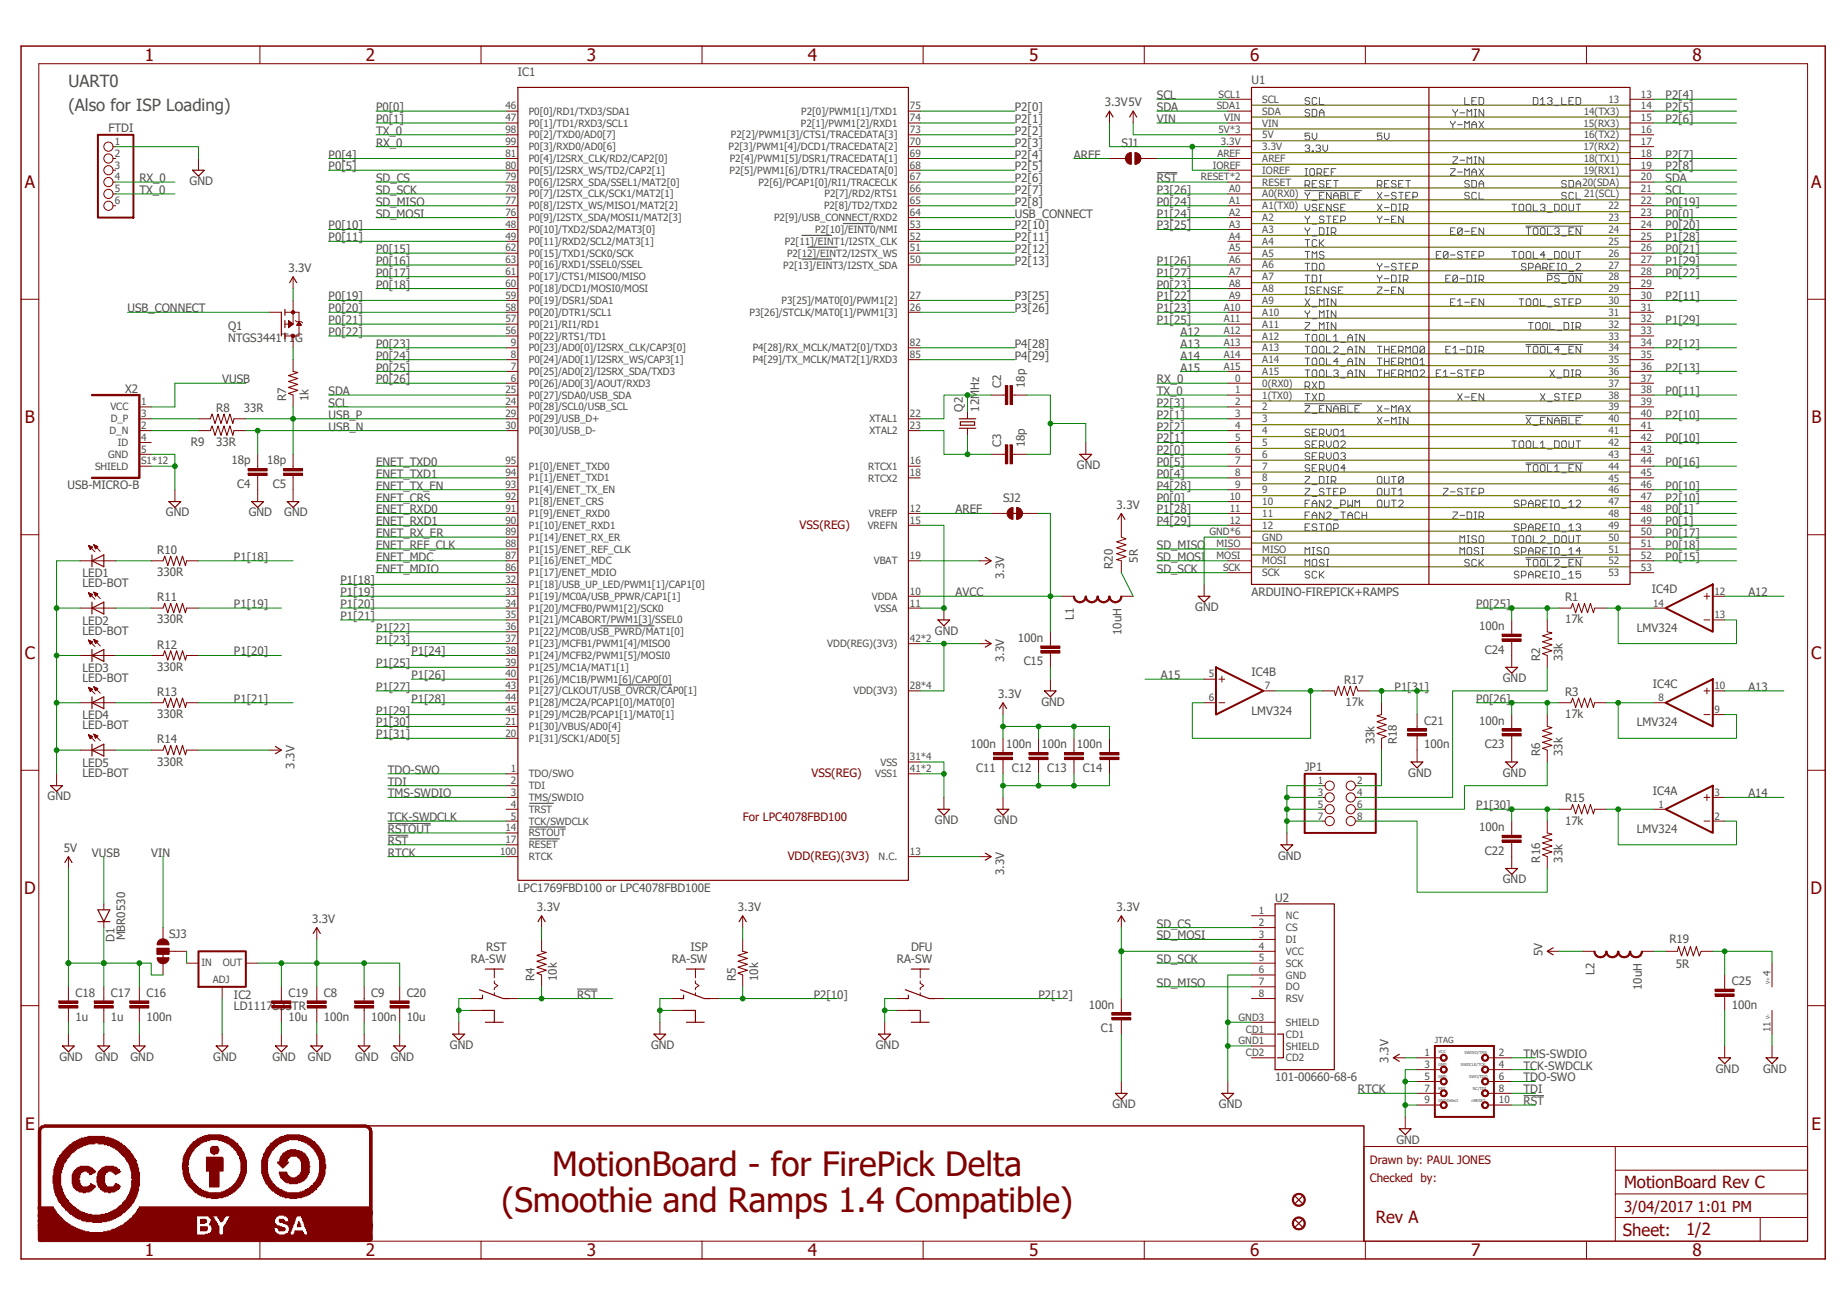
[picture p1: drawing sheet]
<svg xmlns="http://www.w3.org/2000/svg" width="297mm" height="210mm" viewBox="0 0 297 210" stroke-linecap="round" stroke-linejoin="round" font-family="sans-serif">
<defs><g id="words">
<g font-size="5.4" fill="#800000">
<text x="88.8" y="189.1">MotionBoard - for FirePick Delta</text>
<text x="80.7" y="194.8">(Smoothie and Ramps 1.4 Compatible)</text>
</g>
<g font-size="2.8" fill="#800000">
<text x="23.3" y="9.8">1</text>
<text x="58.8" y="9.8">2</text>
<text x="94.4" y="9.8">3</text>
<text x="129.9" y="9.8">4</text>
<text x="165.5" y="9.8">5</text>
<text x="201.1" y="9.8">6</text>
<text x="236.6" y="9.8">7</text>
<text x="272.2" y="9.8">8</text>
<text x="4" y="30.2">A</text>
<text x="291.3" y="30.2">A</text>
<text x="4" y="68">B</text>
<text x="291.3" y="68">B</text>
<text x="4" y="105.9">C</text>
<text x="291.3" y="105.9">C</text>
<text x="3.9" y="143.7">D</text>
<text x="291.2" y="143.7">D</text>
<text x="4" y="181.6">E</text>
<text x="291.4" y="181.6">E</text>
<text x="23.3" y="202">1</text>
<text x="58.8" y="202">2</text>
<text x="94.4" y="202">3</text>
<text x="129.9" y="202">4</text>
<text x="165.5" y="202">5</text>
<text x="201.1" y="202">6</text>
<text x="236.6" y="202">7</text>
<text x="272.2" y="202">8</text>
</g>
<g font-size="2.7" fill="#505050">
<text x="11" y="14.1">UART0</text>
<text x="11" y="17.9">(Also for ISP Loading)</text>
</g>
<g font-size="2.7" fill="#800000">
<text x="261.2" y="191">MotionBoard Rev C</text>
<text x="221.3" y="196.7">Rev A</text>
<text x="261" y="198.7">Sheet:</text>
<text x="271.2" y="198.6">1/2</text>
</g>
<text font-size="2.4" fill="#800000" x="261.2" y="194.8">3/04/2017 1:01 PM</text>
<g font-size="1.9" fill="#505050">
<text x="60.5" y="17.9">P0[0]</text>
<text x="83.3" y="12.1">IC1</text>
<text x="163.2" y="17.9">P2[0]</text>
<text x="177.7" y="17.1">3.3V5V</text>
<text x="186.1" y="16">SCL</text>
<text x="186.1" y="17.9">SDA</text>
<text x="201.3" y="13.5">U1</text>
<text x="267.9" y="16">P2[4]</text>
<text x="267.9" y="17.9">P2[5]</text>
<text x="17.4" y="21.2">FTDI</text>
<text x="60.5" y="23.6">RX_0</text>
<text x="60.5" y="21.7">TX_0</text>
<text x="60.5" y="19.8">P0[1]</text>
<text x="163.2" y="23.6">P2[3]</text>
<text x="163.2" y="19.8">P2[1]</text>
<text x="163.2" y="21.7">P2[2]</text>
<text x="180.3" y="23.6">SJ1</text>
<text x="186.1" y="19.8">VIN</text>
<text x="267.9" y="19.8">P2[6]</text>
<text x="22.4" y="29.3">RX_0</text>
<text x="30.5" y="29.8">GND</text>
<text x="52.8" y="25.5">P0[4]</text>
<text x="52.8" y="27.4">P0[5]</text>
<text x="60.5" y="29.3">SD_CS</text>
<text x="163.2" y="29.3">P2[6]</text>
<text x="163.2" y="25.5">P2[4]</text>
<text x="163.2" y="27.4">P2[5]</text>
<text x="172.7" y="25.5">AREF</text>
<text x="186.1" y="29.3">RST</text>
<text x="267.9" y="25.5">P2[7]</text>
<text x="267.9" y="27.4">P2[8]</text>
<text x="267.9" y="29.3">SDA</text>
<text x="22.4" y="31.2">TX_0</text>
<text x="60.5" y="35">SD_MOSI</text>
<text x="60.5" y="33.1">SD_MISO</text>
<text x="60.5" y="31.2">SD_SCK</text>
<text x="163.2" y="31.2">P2[7]</text>
<text x="163.2" y="33.1">P2[8]</text>
<text x="163.2" y="35">USB_CONNECT</text>
<text x="186.1" y="31.2">P3[26]</text>
<text x="186.1" y="33.1">P0[24]</text>
<text x="186.1" y="35">P1[24]</text>
<text x="267.9" y="35">P0[0]</text>
<text x="267.9" y="31.2">SCL</text>
<text x="267.9" y="33.1">P0[19]</text>
<text x="52.9" y="36.9">P0[10]</text>
<text x="52.9" y="38.8">P0[11]</text>
<text x="60.5" y="40.7">P0[15]</text>
<text x="163.2" y="36.9">P2[10]</text>
<text x="163.2" y="40.7">P2[12]</text>
<text x="163.2" y="38.8">P2[11]</text>
<text x="186.1" y="36.9">P3[25]</text>
<text x="267.9" y="40.7">P0[21]</text>
<text x="267.9" y="36.9">P0[20]</text>
<text x="267.9" y="38.8">P1[28]</text>
<text x="46.4" y="43.7">3.3V</text>
<text x="60.5" y="46.4">P0[18]</text>
<text x="60.5" y="44.5">P0[17]</text>
<text x="60.5" y="42.6">P0[16]</text>
<text x="163.2" y="42.6">P2[13]</text>
<text x="186.1" y="44.5">P1[27]</text>
<text x="186.1" y="42.6">P1[26]</text>
<text x="186.1" y="46.4">P0[23]</text>
<text x="267.9" y="44.5">P0[22]</text>
<text x="267.9" y="42.6">P1[29]</text>
<text x="20.5" y="50.2">USB_CONNECT</text>
<text x="36.7" y="53.1">Q1</text>
<text x="52.8" y="52.1">P0[21]</text>
<text x="52.9" y="48.3">P0[19]</text>
<text x="52.9" y="50.2">P0[20]</text>
<text x="163.2" y="50.2">P3[26]</text>
<text x="163.2" y="48.3">P3[25]</text>
<text x="186.1" y="48.3">P1[22]</text>
<text x="186.1" y="52.1">P1[25]</text>
<text x="186.1" y="50.2">P1[23]</text>
<text x="267.9" y="52.1">P1[29]</text>
<text x="267.9" y="48.3">P2[11]</text>
<text x="36.7" y="55">NTGS3441T1G</text>
<text x="52.8" y="54">P0[22]</text>
<text x="60.5" y="59.7">P0[25]</text>
<text x="60.5" y="57.8">P0[24]</text>
<text x="60.5" y="55.9">P0[23]</text>
<text x="163.2" y="57.8">P4[29]</text>
<text x="163.2" y="55.9">P4[28]</text>
<text x="189.8" y="59.7">A15</text>
<text x="189.8" y="57.8">A14</text>
<text x="189.8" y="55.9">A13</text>
<text x="189.8" y="54">A12</text>
<text x="267.9" y="59.7">P2[13]</text>
<text x="267.9" y="55.9">P2[12]</text>
<text x="20.1" y="63.1">X2</text>
<text x="35.7" y="61.6">VUSB</text>
<text x="46" y="64.5" transform="rotate(-90 46 64.5)">R7</text>
<text x="49.6" y="64.5" transform="rotate(-90 49.6 64.5)">1k</text>
<text x="52.9" y="65.4">SCL</text>
<text x="52.9" y="63.5">SDA</text>
<text x="60.5" y="61.6">P0[26]</text>
<text x="161" y="62.4" transform="rotate(-90 161 62.4)">C2</text>
<text x="164.8" y="62.4" transform="rotate(-90 164.8 62.4)">18p</text>
<text x="186.1" y="65.4">P2[3]</text>
<text x="186.1" y="61.6">RX_0</text>
<text x="186.1" y="63.5">TX_0</text>
<text x="267.9" y="63.5">P0[11]</text>
<text x="30.7" y="71.7">R9</text>
<text x="34.8" y="71.7">33R</text>
<text x="34.8" y="66.2">R8</text>
<text x="39.2" y="66.2">33R</text>
<text x="52.8" y="69.2">USB_N</text>
<text x="52.8" y="67.3">USB_P</text>
<text x="154.8" y="66.2" transform="rotate(-90 154.8 66.2)">Q2</text>
<text x="157.5" y="66.2" transform="rotate(-90 157.5 66.2)">12MHz</text>
<text x="161" y="71.9" transform="rotate(-90 161 71.9)">C3</text>
<text x="164.8" y="71.9" transform="rotate(-90 164.8 71.9)">18p</text>
<text x="186.1" y="71.1">P2[1]</text>
<text x="186.1" y="67.3">P2[1]</text>
<text x="186.1" y="69.2">P2[2]</text>
<text x="267.9" y="67.3">P2[10]</text>
<text x="267.9" y="71.1">P0[10]</text>
<text x="37.2" y="74.7">18p</text>
<text x="42.9" y="74.7">18p</text>
<text x="60.5" y="75">ENET_TXD0</text>
<text x="60.5" y="76.8">ENET_TXD1</text>
<text x="173.2" y="75.4">GND</text>
<text x="186.1" y="76.8">P0[4]</text>
<text x="186.1" y="75">P0[5]</text>
<text x="186.1" y="73">P2[0]</text>
<text x="267.9" y="75">P0[16]</text>
<text x="10.9" y="78.5">USB-MICRO-B</text>
<text x="26.7" y="83">GND</text>
<text x="38.2" y="78.5">C4</text>
<text x="40" y="83">GND</text>
<text x="43.9" y="78.5">C5</text>
<text x="45.7" y="83">GND</text>
<text x="60.5" y="78.7">ENET_TX_EN</text>
<text x="60.5" y="80.6">ENET_CRS</text>
<text x="60.5" y="82.5">ENET_RXD0</text>
<text x="153.7" y="82.5">AREF</text>
<text x="161.3" y="80.6">SJ2</text>
<text x="179.6" y="81.8">3.3V</text>
<text x="186.1" y="80.6">P0[0]</text>
<text x="186.1" y="78.7">P4[28]</text>
<text x="186.1" y="82.6">P1[28]</text>
<text x="267.9" y="82.6">P0[1]</text>
<text x="267.9" y="80.6">P2[10]</text>
<text x="267.9" y="78.7">P0[10]</text>
<text x="25.3" y="89">R10</text>
<text x="60.5" y="84.5">ENET_RXD1</text>
<text x="60.5" y="86.4">ENET_RX_ER</text>
<text x="60.5" y="88.3">ENET_REF_CLK</text>
<text x="186.1" y="84.5">P4[29]</text>
<text x="186.1" y="88.3">SD_MISO</text>
<text x="267.9" y="84.5">P0[1]</text>
<text x="267.9" y="88.3">P0[18]</text>
<text x="267.9" y="86.4">P0[17]</text>
<text x="13.3" y="94.4">LED-BOT</text>
<text x="13.3" y="92.8">LED1</text>
<text x="25.3" y="92.6">330R</text>
<text x="37.6" y="90.2">P1[18]</text>
<text x="54.8" y="94">P1[18]</text>
<text x="54.8" y="95.9">P1[19]</text>
<text x="60.5" y="90.2">ENET_MDC</text>
<text x="60.5" y="92.1">ENET_MDIO</text>
<text x="153.7" y="95.9">AVCC</text>
<text x="161.5" y="93.1" transform="rotate(-90 161.5 93.1)">3.3V</text>
<text x="179" y="91.5" transform="rotate(-90 179 91.5)">R20</text>
<text x="183" y="90.4" transform="rotate(-90 183 90.4)">5R</text>
<text x="186.1" y="90.2">SD_MOSI</text>
<text x="186.1" y="92.1">SD_SCK</text>
<text x="201.3" y="95.9">ARDUINO-FIREPICK+RAMPS</text>
<text x="265.7" y="95.4">IC4D</text>
<text x="267.9" y="90.2">P0[15]</text>
<text x="281.2" y="95.9">A12</text>
<text x="13.3" y="100.4">LED2</text>
<text x="25.3" y="100.2">330R</text>
<text x="25.3" y="96.6">R11</text>
<text x="37.6" y="97.8">P1[19]</text>
<text x="54.8" y="97.8">P1[20]</text>
<text x="54.8" y="99.7">P1[21]</text>
<text x="60.5" y="101.6">P1[22]</text>
<text x="172.7" y="99.7" transform="rotate(-90 172.7 99.7)">L1</text>
<text x="192.2" y="98.3">GND</text>
<text x="237.4" y="97.8">P0[25]</text>
<text x="237.9" y="101.3">100n</text>
<text x="251.7" y="96.6">R1</text>
<text x="251.7" y="100.2">17k</text>
<text x="263.2" y="101.6">LMV324</text>
<text x="13.3" y="102">LED-BOT</text>
<text x="25.3" y="107.9">330R</text>
<text x="25.3" y="104.3">R12</text>
<text x="37.6" y="105.4">P1[20]</text>
<text x="60.5" y="107.3">P1[25]</text>
<text x="60.5" y="103.5">P1[23]</text>
<text x="66.2" y="105.4">P1[24]</text>
<text x="150.4" y="102">GND</text>
<text x="161.5" y="106.4" transform="rotate(-90 161.5 106.4)">3.3V</text>
<text x="163.7" y="103.2">100n</text>
<text x="164.6" y="107">C15</text>
<text x="180.3" y="102.1" transform="rotate(-90 180.3 102.1)">10uH</text>
<text x="238.8" y="105.1">C24</text>
<text x="247.7" y="106.3" transform="rotate(-90 247.7 106.3)">R2</text>
<text x="251.3" y="106.3" transform="rotate(-90 251.3 106.3)">33k</text>
<text x="13.3" y="109.7">LED-BOT</text>
<text x="13.3" y="108.1">LED3</text>
<text x="25.3" y="111.9">R13</text>
<text x="37.6" y="113">P1[21]</text>
<text x="60.5" y="111.1">P1[27]</text>
<text x="66.2" y="113">P1[28]</text>
<text x="66.2" y="109.2">P1[26]</text>
<text x="160.5" y="112.2">3.3V</text>
<text x="167.5" y="113.5">GND</text>
<text x="186.7" y="109.2">A15</text>
<text x="201.3" y="108.7">IC4B</text>
<text x="216.2" y="110">R17</text>
<text x="216.4" y="113.6">17k</text>
<text x="224.3" y="111.1">P1[31]</text>
<text x="237.4" y="113">P0[26]</text>
<text x="241.7" y="109.7">GND</text>
<text x="251.7" y="111.9">R3</text>
<text x="265.8" y="110.6">IC4C</text>
<text x="281.2" y="111.1">A13</text>
<text x="13.3" y="117.3">LED-BOT</text>
<text x="13.3" y="115.7">LED4</text>
<text x="25.3" y="115.5">330R</text>
<text x="25.3" y="119.5">R14</text>
<text x="60.5" y="114.9">P1[29]</text>
<text x="60.5" y="118.7">P1[31]</text>
<text x="60.5" y="116.8">P1[30]</text>
<text x="201.3" y="114.9">LMV324</text>
<text x="221.1" y="119.7" transform="rotate(-90 221.1 119.7)">33k</text>
<text x="224.7" y="119.7" transform="rotate(-90 224.7 119.7)">R18</text>
<text x="229" y="116.5">C21</text>
<text x="237.9" y="116.5">100n</text>
<text x="251.7" y="115.5">17k</text>
<text x="263.2" y="116.8">LMV324</text>
<text x="13.3" y="124.9">LED-BOT</text>
<text x="13.3" y="123.3">LED5</text>
<text x="25.3" y="123.1">330R</text>
<text x="47.3" y="123.6" transform="rotate(-90 47.3 123.6)">3.3V</text>
<text x="62.4" y="124.4">TDO-SWO</text>
<text x="156.1" y="120.3">100n</text>
<text x="157" y="124.1">C11</text>
<text x="161.8" y="120.3">100n</text>
<text x="162.7" y="124.1">C12</text>
<text x="167.5" y="120.3">100n</text>
<text x="168.4" y="124.1">C13</text>
<text x="173.2" y="120.3">100n</text>
<text x="174.1" y="124.1">C14</text>
<text x="209.8" y="123.9">JP1</text>
<text x="226.5" y="124.9">GND</text>
<text x="229" y="120.3">100n</text>
<text x="238.8" y="120.3">C23</text>
<text x="241.7" y="124.9">GND</text>
<text x="247.7" y="121.6" transform="rotate(-90 247.7 121.6)">R6</text>
<text x="251.3" y="121.6" transform="rotate(-90 251.3 121.6)">33k</text>
<text x="7.7" y="128.7">GND</text>
<text x="62.4" y="126.3">TDI</text>
<text x="62.4" y="128.2">TMS-SWDIO</text>
<text x="237.4" y="130.1">P1[30]</text>
<text x="251.7" y="129">R15</text>
<text x="265.8" y="127.7">IC4A</text>
<text x="281.2" y="128.2">A14</text>
<text x="10.2" y="137">5V</text>
<text x="14.8" y="137.7">VUSB</text>
<text x="24.3" y="137.7">VIN</text>
<text x="62.4" y="132">TCK-SWDCLK</text>
<text x="62.4" y="137.7">RTCK</text>
<text x="62.4" y="133.9">RSTOUT</text>
<text x="62.4" y="135.8">RST</text>
<text x="150.4" y="132.5">GND</text>
<text x="159.9" y="132.5">GND</text>
<text x="237.9" y="133.6">100n</text>
<text x="238.8" y="137.4">C22</text>
<text x="251.7" y="132.6">17k</text>
<text x="263.2" y="133.9">LMV324</text>
<text x="83.3" y="143.4">LPC1769FBD100 or LPC4078FBD100E</text>
<text x="161.5" y="140.7" transform="rotate(-90 161.5 140.7)">3.3V</text>
<text x="205.5" y="138.2">GND</text>
<text x="241.7" y="142">GND</text>
<text x="247.7" y="138.7" transform="rotate(-90 247.7 138.7)">R16</text>
<text x="251.3" y="138.7" transform="rotate(-90 251.3 138.7)">33k</text>
<text x="50.2" y="148.4">3.3V</text>
<text x="86.3" y="146.5">3.3V</text>
<text x="118.7" y="146.5">3.3V</text>
<text x="179.6" y="146.5">3.3V</text>
<text x="186.1" y="149.1">SD_CS</text>
<text x="205.1" y="144.9">U2</text>
<text x="18.4" y="151.4" transform="rotate(-90 18.4 151.4)">D1</text>
<text x="20.1" y="151.2" transform="rotate(-90 20.1 151.2)">MBR0530</text>
<text x="27.2" y="150.8">SJ3</text>
<text x="75.7" y="154.9">RA-SW</text>
<text x="78.2" y="153">RST</text>
<text x="108.1" y="154.9">RA-SW</text>
<text x="111.1" y="153">ISP</text>
<text x="144.2" y="154.9">RA-SW</text>
<text x="146.5" y="153">DFU</text>
<text x="186.1" y="151">SD_MOSI</text>
<text x="186.1" y="154.9">SD_SCK</text>
<text x="248.1" y="153.7" transform="rotate(-90 248.1 153.7)">5V</text>
<text x="268.5" y="151.6">R19</text>
<text x="269.5" y="155.6">5R</text>
<text x="12.1" y="160.3">C18</text>
<text x="17.8" y="160.3">C17</text>
<text x="23.6" y="160.3">C16</text>
<text x="37.6" y="160.6">IC2</text>
<text x="46.4" y="160.3">C19</text>
<text x="52.1" y="160.3">C8</text>
<text x="59.7" y="160.3">C9</text>
<text x="65.4" y="160.3">C20</text>
<text x="86" y="157.7" transform="rotate(-90 86 157.7)">R4</text>
<text x="89.6" y="157.7" transform="rotate(-90 89.6 157.7)">10k</text>
<text x="92.8" y="160.6">RST</text>
<text x="118.3" y="157.7" transform="rotate(-90 118.3 157.7)">R5</text>
<text x="121.9" y="157.7" transform="rotate(-90 121.9 157.7)">10k</text>
<text x="130.9" y="160.6">P2[10]</text>
<text x="167" y="160.6">P2[12]</text>
<text x="186.1" y="158.7">SD_MISO</text>
<text x="256.5" y="156.8" transform="rotate(-90 256.5 156.8)">L2</text>
<text x="264.1" y="159.2" transform="rotate(-90 264.1 159.2)">10uH</text>
<text x="278.5" y="158.4">C25</text>
<text x="12.1" y="164.1">1u</text>
<text x="17.8" y="164.1">1u</text>
<text x="23.6" y="164.1">100n</text>
<text x="37.6" y="162.5">LD1117S33TR</text>
<text x="46.4" y="164.1">10u</text>
<text x="52.1" y="164.1">100n</text>
<text x="59.7" y="164.1">100n</text>
<text x="65.4" y="164.1">10u</text>
<text x="175.1" y="162.2">100n</text>
<text x="177.1" y="166">C1</text>
<text x="278.5" y="162.2">100n</text>
<text x="9.6" y="170.5">GND</text>
<text x="15.3" y="170.5">GND</text>
<text x="21" y="170.5">GND</text>
<text x="34.3" y="170.5">GND</text>
<text x="43.8" y="170.5">GND</text>
<text x="49.5" y="170.5">GND</text>
<text x="57.1" y="170.5">GND</text>
<text x="62.8" y="170.5">GND</text>
<text x="72.4" y="168.7">GND</text>
<text x="104.7" y="168.7">GND</text>
<text x="140.9" y="168.7">GND</text>
<text x="205.1" y="173.9">101-00660-68-6</text>
<text x="223.3" y="170.8" transform="rotate(-90 223.3 170.8)">3.3V</text>
<text x="245" y="170.1">TMS-SWDIO</text>
<text x="245" y="172">TCK-SWDCLK</text>
<text x="245" y="173.9">TDO-SWO</text>
<text x="275.9" y="172.4">GND</text>
<text x="283.6" y="172.4">GND</text>
<text x="178.9" y="178.2">GND</text>
<text x="196" y="178.2">GND</text>
<text x="218.4" y="175.8">RTCK</text>
<text x="245" y="175.8">TDI</text>
<text x="245" y="177.7">RST</text>
<text x="224.6" y="183.9">GND</text>
</g>
<g font-size="1.9" fill="#800000">
<text x="128.6" y="85">VSS(REG)</text>
<text x="130.5" y="125">VSS(REG)</text>
<text x="119.4" y="132">For LPC4078FBD100</text>
<text x="126.7" y="138.3">VDD(REG)(3V3)</text>
<text x="220.3" y="187.2">Drawn by: PAUL JONES</text>
<text x="220.3" y="190.1">Checked by:</text>
</g>
<g font-size="1.6" fill="#505050">
<text x="81.3" y="17.6">46</text>
<text x="146.3" y="17.6">75</text>
<text x="195.7" y="17.6">SDA1</text>
<text x="196" y="15.7">SCL1</text>
<text x="203" y="16.5">SCL</text>
<text x="258.7" y="16.5">13</text>
<text x="263.9" y="15.7">13</text>
<text x="263.9" y="17.6">14</text>
<text x="18.5" y="23.3">1</text>
<text x="81.3" y="21.4">98</text>
<text x="81.3" y="23.3">99</text>
<text x="81.3" y="19.5">47</text>
<text x="85" y="22.2">P0[2]/TXD0/AD0[7]</text>
<text x="85" y="18.4">P0[0]/RD1/TXD3/SDA1</text>
<text x="85" y="20.3">P0[1]/TD1/RXD3/SCL1</text>
<text x="117.6" y="22.2">P2[2]/PWM1[3]/CTS1/TRACEDATA[3]</text>
<text x="128.8" y="20.3">P2[1]/PWM1[2]/RXD1</text>
<text x="128.9" y="18.4">P2[0]/PWM1[1]/TXD1</text>
<text x="146.3" y="23.3">70</text>
<text x="146.3" y="21.4">73</text>
<text x="146.3" y="19.5">74</text>
<text x="196" y="21.4">5V*3</text>
<text x="196.3" y="23.3">3.3V</text>
<text x="196.9" y="19.5">VIN</text>
<text x="203" y="22.2">5V</text>
<text x="203" y="20.3">VIN</text>
<text x="203" y="18.4">SDA</text>
<text x="254.7" y="20.3">15(RX3)</text>
<text x="254.7" y="22.2">16(TX2)</text>
<text x="254.7" y="18.4">14(TX3)</text>
<text x="263.9" y="21.4">16</text>
<text x="263.9" y="23.3">17</text>
<text x="263.9" y="19.5">15</text>
<text x="18.5" y="25.2">2</text>
<text x="18.5" y="27.1">3</text>
<text x="18.5" y="29">4</text>
<text x="81.3" y="29">79</text>
<text x="81.3" y="27.1">80</text>
<text x="81.3" y="25.2">81</text>
<text x="85" y="29.8">P0[6]/I2SRX_SDA/SSEL1/MAT2[0]</text>
<text x="85" y="27.9">P0[5]/I2SRX_WS/TD2/CAP2[1]</text>
<text x="85" y="26.1">P0[4]/I2SRX_CLK/RD2/CAP2[0]</text>
<text x="85" y="24.1">P0[3]/RXD0/AD0[6]</text>
<text x="117.2" y="24.2">P2[3]/PWM1[4]/DCD1/TRACEDATA[2]</text>
<text x="117.3" y="27.9">P2[5]/PWM1[6]/DTR1/TRACEDATA[0]</text>
<text x="117.4" y="26.1">P2[4]/PWM1[5]/DSR1/TRACEDATA[1]</text>
<text x="122" y="29.8">P2[6]/PCAP1[0]/RI1/TRACECLK</text>
<text x="146.3" y="29">67</text>
<text x="146.3" y="27.1">68</text>
<text x="146.3" y="25.2">69</text>
<text x="193.1" y="29">RESET*2</text>
<text x="195" y="27.1">IOREF</text>
<text x="195.8" y="25.2">AREF</text>
<text x="203" y="24.2">3.3V</text>
<text x="203" y="26.1">AREF</text>
<text x="203" y="29.8">RESET</text>
<text x="203" y="27.9">IOREF</text>
<text x="254.5" y="29.8">20(SDA)</text>
<text x="254.7" y="24.2">17(RX2)</text>
<text x="254.7" y="27.9">19(RX1)</text>
<text x="254.7" y="26.1">18(TX1)</text>
<text x="263.9" y="25.2">18</text>
<text x="263.9" y="29">20</text>
<text x="263.9" y="27.1">19</text>
<text x="18.5" y="30.9">5</text>
<text x="18.5" y="32.8">6</text>
<text x="81.3" y="34.7">76</text>
<text x="81.3" y="32.8">77</text>
<text x="81.3" y="30.9">78</text>
<text x="85" y="35.6">P0[9]/I2STX_SDA/MOSI1/MAT2[3]</text>
<text x="85" y="33.7">P0[8]/I2STX_WS/MISO1/MAT2[2]</text>
<text x="85" y="31.7">P0[7]/I2STX_CLK/SCK1/MAT2[1]</text>
<text x="124.5" y="35.6">P2[9]/USB_CONNECT/RXD2</text>
<text x="132.5" y="33.7">P2[8]/TD2/TXD2</text>
<text x="132.6" y="31.7">P2[7]/RD2/RTS1</text>
<text x="146.3" y="34.7">64</text>
<text x="146.3" y="32.8">65</text>
<text x="146.3" y="30.9">66</text>
<text x="197.7" y="30.9">A0</text>
<text x="197.7" y="32.8">A1</text>
<text x="197.7" y="34.7">A2</text>
<text x="203" y="31.8">A0(RX0)</text>
<text x="203" y="33.7">A1(TX0)</text>
<text x="203" y="35.6">A2</text>
<text x="254.8" y="31.8">21(SCL)</text>
<text x="258.7" y="33.7">22</text>
<text x="258.7" y="35.6">23</text>
<text x="263.9" y="32.8">22</text>
<text x="263.9" y="34.7">23</text>
<text x="263.9" y="30.9">21</text>
<text x="81.3" y="40.4">62</text>
<text x="81.3" y="36.6">48</text>
<text x="81.3" y="38.5">49</text>
<text x="85" y="41.3">P0[15]/TXD1/SCK0/SCK</text>
<text x="85" y="37.5">P0[10]/TXD2/SDA2/MAT3[0]</text>
<text x="85" y="39.4">P0[11]/RXD2/SCL2/MAT3[1]</text>
<text x="126.2" y="39.4">P2[11]/EINT1/I2STX_CLK</text>
<text x="126.6" y="41.3">P2[12]/EINT2/I2STX_WS</text>
<text x="131.1" y="37.5">P2[10]/EINT0/NMI</text>
<text x="146.3" y="38.5">52</text>
<text x="146.3" y="36.6">53</text>
<text x="146.3" y="40.4">51</text>
<text x="197.7" y="36.6">A3</text>
<text x="197.7" y="38.5">A4</text>
<text x="197.7" y="40.4">A5</text>
<text x="203" y="37.5">A3</text>
<text x="203" y="39.4">A4</text>
<text x="203" y="41.3">A5</text>
<text x="258.7" y="37.5">24</text>
<text x="258.7" y="39.4">25</text>
<text x="258.7" y="41.3">26</text>
<text x="263.9" y="36.6">24</text>
<text x="263.9" y="38.5">25</text>
<text x="263.9" y="40.4">26</text>
<text x="81.3" y="46.1">60</text>
<text x="81.3" y="44.2">61</text>
<text x="81.3" y="42.3">63</text>
<text x="85" y="47">P0[18]/DCD1/MOSI0/MOSI</text>
<text x="85" y="45.1">P0[17]/CTS1/MISO0/MISO</text>
<text x="85" y="43.2">P0[16]/RXD1/SSEL0/SSEL</text>
<text x="126" y="43.2">P2[13]/EINT3/I2STX_SDA</text>
<text x="146.3" y="42.3">50</text>
<text x="197.7" y="42.3">A6</text>
<text x="197.7" y="44.2">A7</text>
<text x="197.7" y="46.1">A8</text>
<text x="203" y="43.2">A6</text>
<text x="203" y="45.1">A7</text>
<text x="203" y="47">A8</text>
<text x="258.7" y="43.2">27</text>
<text x="258.7" y="45.1">28</text>
<text x="258.7" y="47">29</text>
<text x="263.9" y="42.3">27</text>
<text x="263.9" y="44.2">28</text>
<text x="263.9" y="46.1">29</text>
<text x="81.3" y="53.7">56</text>
<text x="81.3" y="51.8">57</text>
<text x="81.3" y="49.9">58</text>
<text x="81.3" y="48">59</text>
<text x="85" y="52.7">P0[21]/RI1/RD1</text>
<text x="85" y="50.8">P0[20]/DTR1/SCL1</text>
<text x="85" y="48.9">P0[19]/DSR1/SDA1</text>
<text x="120.5" y="50.8">P3[26]/STCLK/MAT0[1]/PWM1[3]</text>
<text x="125.7" y="48.9">P3[25]/MAT0[0]/PWM1[2]</text>
<text x="146.3" y="49.9">26</text>
<text x="146.3" y="48">27</text>
<text x="196.8" y="49.9">A10</text>
<text x="196.8" y="51.8">A11</text>
<text x="196.8" y="53.7">A12</text>
<text x="197.7" y="48">A9</text>
<text x="203" y="48.9">A9</text>
<text x="203" y="50.8">A10</text>
<text x="203" y="52.7">A11</text>
<text x="258.7" y="48.9">30</text>
<text x="258.7" y="50.8">31</text>
<text x="258.7" y="52.7">32</text>
<text x="263.9" y="48">30</text>
<text x="263.9" y="49.9">31</text>
<text x="263.9" y="51.8">32</text>
<text x="263.9" y="53.7">33</text>
<text x="82.2" y="59.5">7</text>
<text x="82.2" y="57.6">8</text>
<text x="82.2" y="55.6">9</text>
<text x="85" y="54.6">P0[22]/RTS1/TD1</text>
<text x="85" y="58.4">P0[24]/AD0[1]/I2SRX_WS/CAP3[1]</text>
<text x="85" y="56.5">P0[23]/AD0[0]/I2SRX_CLK/CAP3[0]</text>
<text x="121" y="56.5">P4[28]/RX_MCLK/MAT2[0]/TXD3</text>
<text x="121" y="58.4">P4[29]/TX_MCLK/MAT2[1]/RXD3</text>
<text x="146.3" y="55.6">82</text>
<text x="146.3" y="57.6">85</text>
<text x="196.8" y="55.6">A13</text>
<text x="196.8" y="57.6">A14</text>
<text x="196.8" y="59.5">A15</text>
<text x="203" y="54.6">A12</text>
<text x="203" y="56.5">A13</text>
<text x="203" y="58.4">A14</text>
<text x="258.7" y="54.6">33</text>
<text x="258.7" y="56.5">34</text>
<text x="258.7" y="58.4">35</text>
<text x="263.9" y="55.6">34</text>
<text x="263.9" y="57.6">35</text>
<text x="263.9" y="59.5">36</text>
<text x="17.8" y="66">VCC</text>
<text x="22.7" y="65.2">1</text>
<text x="81.3" y="65.2">24</text>
<text x="81.3" y="63.3">25</text>
<text x="82.2" y="61.4">6</text>
<text x="85" y="62.2">P0[26]/AD0[3]/AOUT/RXD3</text>
<text x="85" y="60.3">P0[25]/AD0[2]/I2SRX_SDA/TXD3</text>
<text x="85" y="66">P0[28]/SCL0/USB_SCL</text>
<text x="85" y="64.1">P0[27]/SDA0/USB_SDA</text>
<text x="198.6" y="63.3">1</text>
<text x="198.6" y="65.2">2</text>
<text x="198.6" y="61.4">0</text>
<text x="203" y="60.3">A15</text>
<text x="203" y="64.1">1(TX0)</text>
<text x="203" y="66">2</text>
<text x="203" y="62.2">0(RX0)</text>
<text x="258.7" y="60.3">36</text>
<text x="258.7" y="62.2">37</text>
<text x="258.7" y="64.1">38</text>
<text x="258.7" y="66">39</text>
<text x="263.9" y="61.4">37</text>
<text x="263.9" y="63.3">38</text>
<text x="263.9" y="65.2">39</text>
<text x="17.6" y="69.8">D_N</text>
<text x="17.8" y="67.9">D_P</text>
<text x="19" y="71.7">ID</text>
<text x="22.7" y="67.1">3</text>
<text x="22.7" y="69">2</text>
<text x="22.7" y="70.9">4</text>
<text x="81.3" y="67.1">29</text>
<text x="81.3" y="69">30</text>
<text x="85" y="67.9">P0[29]/USB_D+</text>
<text x="85" y="69.8">P0[30]/USB_D-</text>
<text x="139.8" y="67.9">XTAL1</text>
<text x="139.8" y="69.8">XTAL2</text>
<text x="146.3" y="67.1">22</text>
<text x="146.3" y="69">23</text>
<text x="198.6" y="67.1">3</text>
<text x="198.6" y="69">4</text>
<text x="198.6" y="70.9">5</text>
<text x="203" y="67.9">3</text>
<text x="203" y="69.8">4</text>
<text x="203" y="71.7">5</text>
<text x="258.7" y="67.9">40</text>
<text x="258.7" y="69.8">41</text>
<text x="258.7" y="71.7">42</text>
<text x="263.9" y="67.1">40</text>
<text x="263.9" y="69">41</text>
<text x="263.9" y="70.9">42</text>
<text x="15.3" y="75.5">SHIELD</text>
<text x="17.4" y="73.6">GND</text>
<text x="22.7" y="72.8">5</text>
<text x="22.7" y="74.7">S1*12</text>
<text x="81.3" y="76.6">94</text>
<text x="81.3" y="74.7">95</text>
<text x="85" y="77.4">P1[1]/ENET_TXD1</text>
<text x="85" y="75.5">P1[0]/ENET_TXD0</text>
<text x="139.6" y="75.5">RTCX1</text>
<text x="139.6" y="77.4">RTCX2</text>
<text x="146.3" y="74.7">16</text>
<text x="146.3" y="76.6">18</text>
<text x="198.6" y="72.8">6</text>
<text x="198.6" y="74.7">7</text>
<text x="198.6" y="76.6">8</text>
<text x="203" y="73.6">6</text>
<text x="203" y="75.5">7</text>
<text x="203" y="77.4">8</text>
<text x="258.7" y="73.6">43</text>
<text x="258.7" y="75.5">44</text>
<text x="258.7" y="77.4">45</text>
<text x="263.9" y="72.8">43</text>
<text x="263.9" y="74.7">44</text>
<text x="263.9" y="76.6">45</text>
<text x="81.3" y="82.3">91</text>
<text x="81.3" y="80.4">92</text>
<text x="81.3" y="78.5">93</text>
<text x="85" y="83.1">P1[9]/ENET_RXD0</text>
<text x="85" y="81.2">P1[8]/ENET_CRS</text>
<text x="85" y="79.3">P1[4]/ENET_TX_EN</text>
<text x="139.7" y="83.1">VREFP</text>
<text x="146.3" y="82.3">12</text>
<text x="197.8" y="82.3">11</text>
<text x="197.8" y="80.4">10</text>
<text x="198.6" y="78.5">9</text>
<text x="203" y="83.1">11</text>
<text x="203" y="79.3">9</text>
<text x="203" y="81.2">10</text>
<text x="258.7" y="79.3">46</text>
<text x="258.7" y="81.2">47</text>
<text x="258.7" y="83.1">48</text>
<text x="263.9" y="78.5">46</text>
<text x="263.9" y="80.4">47</text>
<text x="263.9" y="82.3">48</text>
<text x="81.3" y="89.9">87</text>
<text x="81.3" y="88">88</text>
<text x="81.3" y="86.1">89</text>
<text x="81.3" y="84.2">90</text>
<text x="85" y="88.8">P1[15]/ENET_REF_CLK</text>
<text x="85" y="86.9">P1[14]/ENET_RX_ER</text>
<text x="85" y="85">P1[10]/ENET_RXD1</text>
<text x="139.5" y="85">VREFN</text>
<text x="146.3" y="84.2">15</text>
<text x="146.3" y="89.9">19</text>
<text x="194.5" y="86.1">GND*6</text>
<text x="195.6" y="88">MISO</text>
<text x="195.6" y="89.9">MOSI</text>
<text x="197.8" y="84.2">12</text>
<text x="203" y="85">12</text>
<text x="203" y="86.9">GND</text>
<text x="203" y="88.8">MISO</text>
<text x="258.7" y="88.8">51</text>
<text x="258.7" y="86.9">50</text>
<text x="258.7" y="85">49</text>
<text x="263.9" y="89.9">52</text>
<text x="263.9" y="88">51</text>
<text x="263.9" y="86.1">50</text>
<text x="263.9" y="84.2">49</text>
<text x="81.3" y="91.8">86</text>
<text x="81.3" y="93.7">32</text>
<text x="81.3" y="95.6">33</text>
<text x="85" y="92.6">P1[17]/ENET_MDIO</text>
<text x="85" y="90.7">P1[16]/ENET_MDC</text>
<text x="85" y="94.5">P1[18]/USB_UP_LED/PWM1[1]/CAP1[0]</text>
<text x="140.5" y="90.7">VBAT</text>
<text x="146.3" y="95.6">10</text>
<text x="196.7" y="91.8">SCK</text>
<text x="203" y="90.7">MOSI</text>
<text x="203" y="92.6">SCK</text>
<text x="258.7" y="92.6">53</text>
<text x="258.7" y="90.7">52</text>
<text x="263.9" y="91.8">53</text>
<text x="275.7" y="95.6">12</text>
<text x="81.3" y="97.5">34</text>
<text x="81.3" y="99.4">35</text>
<text x="81.3" y="101.3">36</text>
<text x="85" y="96.4">P1[19]/MC0A/USB_PPWR/CAP1[1]</text>
<text x="85" y="98.3">P1[20]/MCFB0/PWM1[2]/SCK0</text>
<text x="85" y="100.2">P1[21]/MCABORT/PWM1[3]/SSEL0</text>
<text x="140.2" y="96.4">VDDA</text>
<text x="140.6" y="98.3">VSSA</text>
<text x="146.3" y="97.5">11</text>
<text x="265.9" y="97.5">14</text>
<text x="275.7" y="99.4">13</text>
<text x="81.3" y="103.2">37</text>
<text x="81.3" y="105.1">38</text>
<text x="81.3" y="107">39</text>
<text x="85" y="102.1">P1[22]/MC0B/USB_PWRD/MAT1[0]</text>
<text x="85" y="104.1">P1[23]/MCFB1/PWM1[4]/MISO0</text>
<text x="85" y="106">P1[24]/MCFB2/PWM1[5]/MOSI0</text>
<text x="85" y="107.9">P1[25]/MC1A/MAT1[1]</text>
<text x="133.1" y="104.1">VDD(REG)(3V3)</text>
<text x="146.3" y="103.2">42*2</text>
<text x="81.3" y="108.9">40</text>
<text x="81.3" y="110.8">43</text>
<text x="81.3" y="112.7">44</text>
<text x="85" y="109.8">P1[26]/MC1B/PWM1[6]/CAP0[0]</text>
<text x="85" y="111.7">P1[27]/CLKOUT/USB_OVRCR/CAP0[1]</text>
<text x="85" y="113.6">P1[28]/MC2A/PCAP1[0]/MAT0[0]</text>
<text x="137.3" y="111.7">VDD(3V3)</text>
<text x="146.3" y="110.8">28*4</text>
<text x="194.4" y="112.7">6</text>
<text x="194.4" y="108.9">5</text>
<text x="203.4" y="110.8">7</text>
<text x="266.7" y="112.7">8</text>
<text x="275.7" y="110.8">10</text>
<text x="81.3" y="114.6">45</text>
<text x="81.3" y="118.4">20</text>
<text x="81.3" y="116.5">21</text>
<text x="85" y="115.5">P1[29]/MC2B/PCAP1[1]/MAT0[1]</text>
<text x="85" y="119.3">P1[31]/SCK1/AD0[5]</text>
<text x="85" y="117.4">P1[30]/VBUS/AD0[4]</text>
<text x="275.7" y="114.6">9</text>
<text x="82.2" y="124.1">1</text>
<text x="85" y="125">TDO/SWO</text>
<text x="140.7" y="125">VSS1</text>
<text x="141.6" y="123.1">VSS</text>
<text x="146.3" y="124.1">41*2</text>
<text x="146.3" y="122.2">31*4</text>
<text x="82.2" y="126">2</text>
<text x="82.2" y="128">3</text>
<text x="82.2" y="129.9">4</text>
<text x="82.2" y="131.8">5</text>
<text x="85" y="126.9">TDI</text>
<text x="85" y="128.8">TMS/SWDIO</text>
<text x="85" y="130.7">TRST</text>
<text x="212" y="126">1</text>
<text x="212" y="128">3</text>
<text x="212" y="129.9">5</text>
<text x="212" y="131.8">7</text>
<text x="218.2" y="126">2</text>
<text x="218.2" y="128">4</text>
<text x="218.2" y="129.9">6</text>
<text x="218.2" y="131.8">8</text>
<text x="266.7" y="129.9">1</text>
<text x="275.7" y="131.8">2</text>
<text x="275.7" y="128">3</text>
<text x="80.4" y="137.5">100</text>
<text x="81.3" y="133.7">14</text>
<text x="81.3" y="135.6">17</text>
<text x="85" y="134.5">RSTOUT</text>
<text x="85" y="136.4">RESET</text>
<text x="85" y="132.6">TCK/SWDCLK</text>
<text x="146.3" y="137.5">13</text>
<text x="85" y="138.3">RTCK</text>
<text x="141.3" y="138.3">N.C.</text>
<text x="202.5" y="148.9">2</text>
<text x="202.5" y="147">1</text>
<text x="206.8" y="149.7">CS</text>
<text x="206.8" y="147.8">NC</text>
<text x="32.4" y="155.3">IN</text>
<text x="35.8" y="155.3">OUT</text>
<text x="202.5" y="150.8">3</text>
<text x="202.5" y="152.7">4</text>
<text x="202.5" y="154.6">5</text>
<text x="206.8" y="151.6">DI</text>
<text x="206.8" y="153.5">VCC</text>
<text x="206.8" y="155.4">SCK</text>
<text x="34.2" y="158.1">ADJ</text>
<text x="202.5" y="156.5">6</text>
<text x="202.5" y="160.3">8</text>
<text x="202.5" y="158.4">7</text>
<text x="206.8" y="157.3">GND</text>
<text x="206.8" y="161.1">RSV</text>
<text x="206.8" y="159.2">DO</text>
<text x="284.7" y="156.9" transform="rotate(-90 284.7 156.9)">4</text>
<text x="199.2" y="167.9">GND1</text>
<text x="199.2" y="164.1">GND3</text>
<text x="200.4" y="166">CD1</text>
<text x="206.8" y="164.9">SHIELD</text>
<text x="206.8" y="166.8">CD1</text>
<text x="284.7" y="165.9" transform="rotate(-90 284.7 165.9)">11</text>
<text x="200.4" y="169.8">CD2</text>
<text x="206.8" y="168.7">SHIELD</text>
<text x="206.8" y="170.6">CD2</text>
<text x="229.1" y="169.8">1</text>
<text x="229.1" y="171.7">3</text>
<text x="229.1" y="173.6">5</text>
<text x="241.1" y="169.8">2</text>
<text x="241.1" y="171.7">4</text>
<text x="241.1" y="173.6">6</text>
<text x="229.1" y="175.5">7</text>
<text x="229.1" y="177.4">9</text>
<text x="241.1" y="175.5">8</text>
<text x="241.1" y="177.4">10</text>
</g>
<text font-size="1.3" fill="#505050" x="230.8" y="167.7">JTAG</text>
<g font-size=".8" fill="#505050">
<text x="284.6" y="158.2" transform="rotate(-90 284.6 158.2)">V+</text>
<text x="284.6" y="163.9" transform="rotate(-90 284.6 163.9)">V-</text>
</g>
<g font-size=".7" fill="#505050">
<text x="231.3" y="169.3">VCC</text>
<text x="231.3" y="171.4">GND</text>
<text x="231.3" y="173.3">GND</text>
<text x="234.9" y="171.4">SWDCLK/TCK</text>
<text x="235.5" y="169.5">SWDIO/TMS</text>
<text x="236.3" y="173.3">SWO/TDO</text>
<text x="231.3" y="175.2">KEY</text>
<text x="231.3" y="177.1">GNDDetect</text>
<text x="236.7" y="177.1">nRESET</text>
<text x="236.9" y="175.2">NC/TDI</text>
</g>
</g></defs>
<path d="M3 7.2l290.8 195.6M293.8 7.2l-290.8 195.6" fill="none" stroke="#fff" stroke-width=".16"/>
<g fill="none" stroke="#808000" stroke-width=".19">
<path d="M201.3 16.9h60.8M201.3 18.8h60.8M201.3 20.7h60.8M201.3 22.6h60.8M201.3 24.5h60.8M201.3 26.4h60.8M201.3 28.3h60.8M201.3 30.2h60.8M201.3 32.1h60.8M201.3 34h60.8M201.3 35.9h60.8M201.3 37.8h60.8"/>
<path d="M201.3 39.8h60.8M201.3 41.7h60.8M201.3 43.5h60.8M201.3 45.4h60.8M201.3 47.3h60.8M201.3 49.3h60.8M201.3 51.2h60.8M201.3 53.1h60.8M201.3 55h60.8M201.3 56.9h60.8M201.3 58.8h60.8M201.3 60.7h60.8"/>
<path d="M201.3 62.6h60.8M201.3 64.5h60.8M201.3 66.4h60.8M201.3 68.3h60.8M201.3 70.2h60.8M201.3 72.1h60.8M201.3 74h60.8M201.3 75.9h60.8M201.3 77.8h60.8M201.3 79.7h60.8M201.3 81.6h60.8M201.3 83.5h60.8"/>
<path d="M201.3 85.4h60.8M201.3 87.3h60.8M201.3 89.2h60.8M201.3 91.1h60.8"/>
</g>
<path d="M129 37.8h4.7M129.9 39.8h4.8M135.6 35.9h4.8M129 41.7h4.7M96.6 100.6h8.6M99.5 110.1h8.5M85.2 129.2h3.8M85.2 133h5.7M85.2 134.9h4.8" fill="none" stroke="#505050" stroke-width=".19"/>
<g fill="none" stroke="#505050" stroke-width=".16">
<path d="M210.6 15.9l-.1-.2h-.4l-.2 .2v.2l.2 .1h.4l.1 .2-.1 .4h-.4l-.2-.2M210.6 17.8l-.1-.2h-.4l-.2 .2v.2l.2 .1h.4l.1 .2-.1 .4h-.4l-.2-.2M211 17.6h.6l.2 .2v.7l-.2 .2h-.6zM211.8 15.9l-.2-.2h-.4l-.2 .2v.7l.2 .2h.4l.2-.2M212.2 15.7v1.1h.7M212.2 18.7v-.7l.4-.4 .3 .4v.7M212.2 18.1h.7M233.3 19.5v.2l.4 .3 .3-.3v-.2M233.7 17.6v.2l.3 .3 .4-.3v-.2M234 18.1v.6M234.8 18.1h.7M235.6 15.7v1.1h.7"/>
<path d="M235.9 18.7v-1.1l.4 .4 .4-.4v1.1M236.7 16.2h.4M237.1 18.7h.4M237.1 17.6h.4M237.3 17.6v1.1M237.4 15.7h-.7v1.1h.7M237.9 19.5l.7 1.1M237.9 15.7h.5l.2 .2v.7l-.2 .2h-.5zM238.6 19.5l-.7 1.1M238.6 17.6v1.1l-.7-1.1v1.1M246.6 15.7h.5l.2 .2v.7l-.2 .2h-.5zM247.7 16.1l.4-.4v1.1"/>
<path d="M247.7 16.8h.8M248.9 15.9l.2-.2h.3l.2 .2v.2l-.3 .1M249.4 16.2l.2 .2v.2l-.2 .2h-.3l-.2-.2M250 17h.8M251.2 15.7v1.1h.7M252.3 16.2h.4M253.1 15.7h-.8v1.1h.8M253.5 15.7h.5l.2 .2v.7l-.2 .2h-.5zM186.1 27.7h3.2M209.8 30.6h9.2M209.9 38.5h.7M209.9 23.5l.2-.2h.4l.1 .4-.1 .2h-.2"/>
<path d="M209.9 34.7v.2l.4 .4 .3-.4v-.2M209.9 36.6v.2l.4 .4 .3-.4v-.2M209.9 28.2h.4M209.9 27.1h.4M209.9 29.8h.6l.1-.2v-.4l-.1-.2h-.6v1.1M209.9 30.9v.2l.4 .4 .3-.4v-.2M209.9 32.8v.8l.4 .3 .3-.3v-.8M210.1 27.1v1.1M210.3 38.5v1.1M210.3 35.3v.5M210.3 37.2v.5M210.3 29.8l.3 .3"/>
<path d="M210.3 31.5v.5M210.5 23.9l.1 .1v.2l-.1 .2h-.4l-.2-.2M210.6 21.4h-.7v.5l.4-.1h.2l.1 .1v.4l-.1 .2h-.4l-.2-.2M210.8 27.1h.4l.2 .2v.7l-.2 .2h-.4l-.2-.2v-.7zM211 21.4v.7l.4 .4 .4-.4v-.7M211 24.2h.2v.2h-.2zM211 36h.8M211 37.9h.8M211 29.6h.4M211 32.2h.8M211.6 23.5l.2-.2h.4l.2 .2-.2 .4h-.2M211.8 38.7l-.2-.2h-.4l-.2 .2v.8l.2 .1h.4l.2-.1"/>
<path d="M211.8 29h-.8v1.1h.8M211.8 33l-.2-.2h-.4l-.2 .2v.2l.2 .2h.4l.2 .2-.2 .3h-.4l-.2-.2M211.8 27.9h.6l.2-.2v-.4l-.2-.2h-.6v1.1M212.2 23.9l.2 .1v.2l-.2 .2h-.4l-.2-.2M212.2 27.9l.4 .3M212.2 36.6h.5l.2 .2v.7l-.2 .2h-.5zM212.2 38.5v1.1M212.2 31.5h.4M212.2 33.4h.4M212.4 39.1l.5 .5M212.8 23.3v.7l.3 .4 .4-.4v-.7M212.9 38.5l-.7 .8"/>
<path d="M212.9 34.9l-.2-.2h-.3l-.2 .2 .2 .4h.3l.2 .2-.2 .3h-.3l-.2-.2M212.9 29.2l-.2-.2h-.3l-.2 .2 .2 .4h.3l.2 .2-.2 .3h-.3l-.2-.2M212.9 30.9h-.7v1.1h.7M212.9 32.8h-.7v1.1h.7M213 27.7h.3M213.3 34.7h.8M213.3 37.7h.4M213.3 36.6h.4M213.3 29.6h.4M213.5 36.6v1.1M213.7 34.7v1.1M213.7 27.1h-.7v1.1h.7"/>
<path d="M214.1 29h-.8v1.1h.8M214.1 30.9v1.1l-.8-1.1v1.1M214.1 32.8v1.1l-.8-1.1v1.1M214.1 37.4h.5l.2-.2v-.4l-.2-.2h-.5v1.1M214.1 27.7h.4M214.5 37.4l.3 .3M214.5 35.3h.3M214.5 32v-.7l.3-.4 .4 .4v.7M214.5 29h.7M214.5 31.5h.7M214.8 27.1h-.7v1.1M214.8 29v1.1"/>
<path d="M215.2 34.7h-.7v1.1h.7M215.2 33l-.2-.2h-.3l-.2 .2v.2l.2 .2h.3l.2 .2-.2 .3h-.3l-.2-.2M215.6 35.5h.6l.2-.2v-.4l-.2-.2h-.6v1.1M215.6 33.4h.4M215.6 30.9h.6l.2 .2v.2l-.2 .2 .2 .3-.2 .2h-.6zM215.6 31.5h.6M216.4 32.8h-.8v1.1h.8M216.8 30.9v1.1h.7M217.9 31.5h.4M218.6 30.9h-.7v1.1h.7M221.5 29.8h.6l.1-.2v-.4l-.1-.2h-.6v1.1M221.5 34.7v.2l.4 .4 .3-.4v-.2"/>
<path d="M221.5 30.9l.7 1.1M221.5 32.8l.7 1.1M221.9 29.8l.3 .3M221.9 35.3v.5M222.2 21.4h-.7v.5l.4-.1h.2l.1 .1v.4l-.1 .2h-.4l-.2-.2M222.2 30.9l-.7 1.1M222.2 32.8l-.7 1.1M222.6 35.3h.8M222.6 21.4v.7l.4 .4 .4-.4v-.7M222.6 29.6h.4M222.6 31.5h.8M222.6 33.4h.8"/>
<path d="M223.4 29h-.8v1.1h.8M223.8 32.8h.5l.2 .2v.7l-.2 .2h-.5zM223.8 35.3h.4M224.5 34.7h-.7v1.1h.7M224.5 29.2l-.2-.2h-.3l-.2 .2v.2l.2 .2h.3l.2 .2-.2 .3h-.3l-.2-.2M224.5 31.1l-.2-.2h-.3l-.2 .2v.2l.2 .2h.3l.2 .2-.2 .3h-.3l-.2-.2M224.9 30.9h.8M224.9 33.9h.4M224.9 32.8h.4M224.9 29.6h.4M225.1 32.8v1.1M225.3 30.9v1.1"/>
<path d="M225.7 34.7v1.1l-.8-1.1v1.1M225.7 29h-.8v1.1h.8M225.7 33.6h.5l.2-.2v-.4l-.2-.2h-.5v1.1M226.1 33.6l.3 .3M226.1 29h.7M226.1 31.5h.4M226.5 29v1.1M226.8 30.9h-.7v1.1h.7M227.2 31.7h.6l.2-.2v-.4l-.2-.2h-.6v1.1M233.3 27.1h.7v.2l-.7 .7v.2h.7M233.3 37.2h.4M233.7 25.2h.7v.2l-.7 .7v.2h.7"/>
<path d="M233.7 20v.6M234 36.6h-.7v1.1h.7M234.4 27.7h.8M234.4 20h.8M234.8 25.8h.7M235.2 36.8l-.8 .7 .2 .2h.4l.2-.2v-.7l-.2-.2h-.4l-.2 .2v.7M235.6 28.2v-1.1l.3 .4 .4-.4v1.1M235.6 37.2h.7M235.6 20.6v-1.1l.3 .4 .4-.4v1.1M235.9 26.3v-1.1l.4 .4 .4-.4v1.1M236.3 29.2l-.2-.2h-.3l-.2 .4 .2 .2h.3l.2 .4-.2 .1h-.3l-.2-.1M236.3 31.1l-.2-.2h-.3l-.2 .2v.2l.2 .2h.3l.2 .2-.2 .3h-.3l-.2-.2"/>
<path d="M236.7 28.2v-.7l.4-.4 .3 .4v.7M236.7 29h.6l.1 .2v.8l-.1 .1h-.6zM236.7 27.7h.7M236.7 37.2h.4M236.7 20.6v-.7l.4-.4 .3 .4v.7M236.7 20h.7M237.1 26.3h.4M237.1 25.2h.4M237.3 25.2v1.1M237.4 31.1l-.1-.2h-.4l-.2 .2v.7l.2 .2h.4l.1-.2M237.4 36.6h-.7v1.1h.7M237.9 30.1v-.7l.3-.4 .4 .4v.7"/>
<path d="M237.9 30.9v1.1h.7M237.9 29.6h.7M237.9 27.1l.7 1.1M238.6 27.1l-.7 1.1M238.6 25.2v1.1l-.7-1.1v1.1M238.6 36.6v1.1l-.7-1.1v1.1M243.1 32.8h.8M243.5 32.8v1.1M244.5 32.8h.4l.1 .2v.7l-.1 .2h-.4l-.2-.2v-.7zM245.4 36.4h9.1M245.4 36.6h.8M245.6 32.8h.4l.2 .2v.7l-.2 .2h-.4l-.2-.2v-.7z"/>
<path d="M245.8 36.6v1.1M246.6 32.8v1.1h.7M246.8 36.6h.3l.2 .2v.7l-.2 .2h-.3l-.2-.2v-.7zM247.7 33l.2-.2h.4l.2 .2v.2l-.4 .2M247.9 36.6h.4l.2 .2v.7l-.2 .2h-.4l-.2-.2v-.7zM248.3 33.4l.2 .2-.2 .3h-.4l-.2-.2M248.9 36.6v1.1h.7M248.9 34.1h.7M250 36.8l.2-.2h.4l.2 .4-.2 .2h-.2M250 32.8h.6l.2 .2v.7l-.2 .2h-.6zM250.6 37.2l.2 .2-.2 .3h-.4l-.2-.2M251.2 37.9h.7"/>
<path d="M251.2 33l.2-.2h.3l.2 .2v.7l-.2 .2h-.3l-.2-.2zM251.9 29.2l-.2-.2h-.3l-.2 .2v.2l.2 .2h.3l.2 .2-.2 .3h-.3l-.2-.2M251.9 31.1l-.2-.2h-.3l-.2 .2v.2l.2 .2h.3l.2 .2-.2 .3h-.3l-.2-.2M252.3 29h.6l.2 .2v.7l-.2 .2h-.6zM252.3 32.8v.9l.2 .2h.4l.2-.2v-.9M252.3 37.2h.4M253.1 36.6h-.8v1.1h.8M253.1 31.1l-.2-.2h-.4l-.2 .2v.7l.2 .2h.4l.2-.2M253.5 32.8h.7M253.5 30.1v-.7l.3-.4 .4 .4v.7M253.5 30.9v1.1h.7M253.5 29.6h.7"/>
<path d="M253.8 32.8v1.1M254.2 36.6v1.1l-.7-1.1v1.1M209.9 59.5h.7M209.9 57.6h.7M209.9 51.9h.7v.1l-.7 .8v.2h.7M209.9 55.7h.7M209.9 50v.1l.4 .4 .3-.4v-.1M209.9 44.2h.7M209.9 47.3h.4M209.9 46.1h.4M209.9 40.4h.7M209.9 42.3h.7"/>
<path d="M209.9 48l.7 1.2M209.9 53.8h.7M210.1 46.1v1.2M210.3 59.5v1.1M210.3 53.8v1.1M210.3 57.6v1.1M210.3 55.7v1.1M210.3 44.2v1.2M210.3 50.5v.6M210.3 40.4v1.2M210.3 42.3v1.2M210.6 48l-.7 1.2"/>
<path d="M211 53.1h.8M211 44.2h.6l.2 .2v.8l-.2 .2h-.6zM211 51.2h.8M211 41.6v-1.2l.4 .4 .4-.4v1.2M211 42.3h.6l.2 .2v.8l-.2 .2h-.6zM211 49.3h.8M211.2 59.5h.4l.2 .2v.7l-.2 .2h-.4l-.2-.2v-.7zM211.2 57.6h.4l.2 .2v.7l-.2 .2h-.4l-.2-.2v-.7zM211.2 55.7h.4l.2 .2v.7l-.2 .2h-.4l-.2-.2v-.7zM211.2 53.8h.4l.2 .2v.7l-.2 .2h-.4l-.2-.2v-.7zM211.4 46.3l-.2-.2h-.4l-.2 .2v.2l.2 .2h.4l.2 .2-.2 .4h-.4l-.2-.2M211.8 46.7h.4"/>
<path d="M212.2 53v-1.1l.4 .3 .3-.3v1.1M212.2 51.1v-1.1l.4 .3 .3-.3v1.1M212.2 44.2h.4M212.2 45.4h.4M212.2 49.2v-1.2l.4 .4 .3-.4v1.2M212.4 59.5h.3l.2 .2v.7l-.2 .2h-.3l-.2-.2v-.7zM212.4 57.6h.3l.2 .2v.7l-.2 .2h-.3l-.2-.2v-.7zM212.4 55.7h.3l.2 .2v.7l-.2 .2h-.3l-.2-.2v-.7zM212.4 44.2v1.2M212.4 42.3h.3l.2 .2v.8l-.2 .2h-.3l-.2-.2v-.8zM212.4 53.8h.3l.2 .2v.7l-.2 .2h-.3l-.2-.2v-.7zM212.6 46.1h-.8v1.2h.8"/>
<path d="M212.9 40.6l-.2-.2h-.3l-.2 .4 .2 .2h.3l.2 .2v.2l-.2 .2h-.3l-.2-.2M213.3 59.5v1.1h.8M213.3 57.6v1.1h.8M213.3 55.7v1.1h.8M213.3 53h.4M213.3 51.9h.4M213.3 51.1h.4M213.3 50h.4M213.3 53.8v1.1h.8M213.3 49.2h.4M213.3 48h.4M213.5 51.9v1.1"/>
<path d="M213.5 50v1.1M213.5 48v1.2M213.7 46.1v1.2l-.7-1.2v1.2M214.5 59.7l.2-.2h.3l.2 .2-.2 .3h-.2M214.5 55.9l.2-.2h.3l.2 .2v.1l-.7 .8h.7M214.5 54.1l.3-.3v1.1M214.5 54.9h.7M214.8 51.9v1.1l-.7-1.1v1.1M214.8 50v1.1l-.7-1.1v1.1M214.8 48v1.2l-.7-1.2v1.2M214.8 46.3l-.2-.2h-.3l-.2 .2v.2l.2 .2h.3l.2 .2v.2l-.2 .2h-.3l-.2-.2M215.2 58.1h-.7l.5-.5v1.1"/>
<path d="M215.2 46.7h.4M215.6 58.9h.8M215.6 57h.8M215.6 55.1h.8M216 46.1h-.8v1.2h.8M216.8 58.7v-.8l.3-.3 .4 .3v.8M216.8 58.1h.7M216.8 56.8v-.8l.3-.3 .4 .3v.8M216.8 56.2h.7M216.8 54.9v-.8l.3-.3 .4 .3v.8M216.8 54.3h.7M217.9 59.5h.4"/>
<path d="M217.9 57.6h.4M217.9 58.7h.4M217.9 55.7h.4M217.9 56.8h.4M217.9 53.8h.4M217.9 54.9h.4M218.1 59.5v1.1M218.1 57.6v1.1M218.1 55.7v1.1M218.1 53.8v1.1M219.4 59.5v1.1l-.7-1.1v1.1M219.4 57.6v1.1l-.7-1.1v1.1"/>
<path d="M219.4 55.7v1.1l-.7-1.1v1.1M219.4 53.8v1.1l-.7-1.1v1.1M221.5 57.6h.7M221.5 59.5h.7M221.5 46.1h.7v.2l-.7 .8v.2h.7M221.5 55.7h.7M221.5 42.3v.2l.4 .4 .3-.4v-.2M221.5 44.2v.2l.4 .4 .3-.4v-.2M221.9 57.6v1.1M221.9 59.5v1.1M221.9 55.7v1.1M221.9 42.9v.6"/>
<path d="M221.9 44.8v.6M222.6 58.1h.8M222.6 57.6v1.1M222.6 59.5v1.1M222.6 46.7h.8M222.6 56.2h.8M222.6 55.7v1.1M222.6 42.9h.8M222.6 44.8h.8M223.4 57.6v1.1M223.4 59.5v1.1M223.4 55.7v1.1"/>
<path d="M223.8 58.1h.4M223.8 56.2h.4M223.8 44.2h.5l.2 .2v.8l-.2 .2h-.5zM223.8 46.7h.4M224.5 57.6h-.7v1.1h.7M224.5 59.5h-.7v1.1h.7M224.5 55.7h-.7v1.1h.7M224.5 46.1h-.7v1.2h.7M224.5 42.5l-.2-.2h-.3l-.2 .2v.2l.2 .2h.3l.2 .2v.2l-.2 .2h-.3l-.2-.2M224.9 56.4h.6l.2-.2v-.3l-.2-.2h-.6v1.1M224.9 58.3h.6l.2-.2v-.3l-.2-.2h-.6v1.1M224.9 42.3h.8"/>
<path d="M224.9 44.2h.4M224.9 45.4h.4M225.1 44.2v1.2M225.3 56.4l.4 .4M225.3 58.3l.4 .4M225.3 42.3v1.2M225.7 46.1v1.2l-.8-1.2v1.2M225.7 45h.5l.2-.2v-.4l-.2-.2h-.5v1.2M226.1 56.8v-1.1l.4 .3 .3-.3v1.1M226.1 58.7v-1.1l.4 .3 .3-.3v1.1M226.1 45l.3 .4M226.1 42.9h.4"/>
<path d="M226.8 42.3h-.7v1.2h.7M227.2 43.1h.6l.2-.2v-.4l-.2-.2h-.6v1.2M227.4 59.5h.4l.2 .2v.7l-.2 .2h-.4l-.2-.2v-.7zM227.4 55.7h.4l.2 .2v.7l-.2 .2h-.4l-.2-.2v-.7zM227.4 57.6h.4l.2 .2v.7l-.2 .2h-.4l-.2-.2v-.7zM228.4 59.7l.2-.2h.3l.2 .2v.1l-.7 .8h.7M228.4 57.9l.3-.3v1.1M228.4 58.7h.7M229.1 55.9l-.7 .7 .2 .2h.3l.2-.2v-.7l-.2-.2h-.3l-.2 .2v.7M231 41h.3M231.7 40.4h-.7v1.2h.7M231.7 59.5h-.7v1.1h.7"/>
<path d="M232.1 59.8l.4-.3v1.1M232.5 44.8h.4M232.5 56.2h.4M232.9 40.6l-.8 .8 .2 .2h.4l.2-.2v-.8l-.2-.2h-.4l-.2 .2v.8M233.3 44.2h-.8v1.2h.8M233.3 55.7h-.8v1.1h.8M233.3 41h.7M233.3 48.6h.4M233.7 56l.3-.3v1.1M233.7 56.8h.7M233.8 44.2h.4l.2 .2v.8l-.2 .2h-.4l-.1-.2v-.8zM234 48h-.7v1.2h.7"/>
<path d="M234.4 44.4l-.7 .8M234.4 48.4l.4-.4v1.2M234.4 49.2h.8M234.8 56.2h.7M234.8 44.8h.7M235.2 40.6l-.2-.2h-.4l-.2 .2v.2l.2 .2h.4l.2 .2v.2l-.2 .2h-.4l-.2-.2M235.2 59.7l-.2-.2h-.4l-.2 .3 .2 .2h.4l.2 .2v.2l-.2 .2h-.4l-.2-.2M235.6 40.4h.7M235.6 59.5h.7M235.6 48.6h.7M235.9 40.4v1.2M235.9 44.2h.6l.2 .2v.8l-.2 .2h-.6z"/>
<path d="M235.9 55.7h.6l.2 .2v.7l-.2 .2h-.6zM235.9 59.5v1.1M236.7 41h.4M236.7 48.6h.4M237.1 44.2h.4M237.1 45.4h.4M237.1 55.7h.4M237.1 56.8h.4M237.3 44.2v1.2M237.3 55.7v1.1M237.4 40.4h-.7v1.2h.7M237.4 48h-.7v1.2h.7"/>
<path d="M237.4 59.5h-.7v1.1h.7M237.9 41.2h.5l.2-.2v-.4l-.2-.2h-.5v1.2M237.9 45h.5l.2-.2v-.4l-.2-.2h-.5v1.2M237.9 56.4h.5l.2-.2v-.3l-.2-.2h-.5v1.1M238.2 45l.4 .4M238.2 56.4l.4 .4M238.6 48v1.2l-.7-1.2v1.2M243.1 40.4h.8M243.5 40.4v1.2M244.3 48h.7M244.5 40.4h.4l.1 .2v.8l-.1 .2h-.4l-.2-.2v-.8zM244.7 48v1.2"/>
<path d="M245.4 55.4h9.1M245.4 42.5l-.2-.2h-.3l-.2 .4 .2 .2h.3l.2 .2v.2l-.2 .2h-.3l-.2-.2M245.4 55.7h.8M245.6 48h.4l.2 .2v.8l-.2 .2h-.4l-.2-.2v-.8zM245.6 40.4h.4l.2 .2v.8l-.2 .2h-.4l-.2-.2v-.8zM245.8 55.7v1.1M245.8 51.9h.8M245.8 43.1h.6l.2-.2v-.4l-.2-.2h-.6v1.2M246.2 51.9v1.1M246.6 40.4v1.2h.7M246.8 55.7h.3l.2 .2v.7l-.2 .2h-.3l-.2-.2v-.7zM246.8 48h.3l.2 .2v.8l-.2 .2h-.3l-.2-.2v-.8z"/>
<path d="M247 43.5v-.8l.3-.4 .4 .4v.8M247 42.9h.7M247.2 51.9h.3l.2 .1v.8l-.2 .2h-.3l-.2-.2v-.8zM247.7 48v1.2h.8M247.9 55.7h.4l.2 .2v.7l-.2 .2h-.4l-.2-.2v-.7zM248.1 43.1h.6l.2-.2v-.4l-.2-.2h-.6v1.2M248.3 51.9h.4l.2 .1v.8l-.2 .2h-.4l-.2-.2v-.8zM248.5 41h-.8l.6-.6v1.2M248.5 43.1l.4 .4M248.8 44h5.7M248.9 55.7v1.1h.7M248.9 49.3h.7"/>
<path d="M248.9 45h.5l.2-.2v-.4l-.2-.2h-.5v1.2M248.9 41.7h.7M249.3 59.5l.7 1.1M249.3 51.9v1.1h.7M249.3 42.9h.3M250 59.5l-.7 1.1M250 42.3h-.7v1.2h.7M250 40.4h.6l.2 .2v.8l-.2 .2h-.6zM250.4 53.1h.7M250.4 42.3h.4M250.4 43.5h.4M250.6 42.3v1.2"/>
<path d="M250.8 56.2h-.8l.6-.5v1.1M250.8 48.2l-.2-.2h-.4l-.2 .2v.2l.2 .2h.4l.2 .2-.2 .4h-.4l-.2-.2M250.8 44.4l-.2-.2h-.4l-.2 .2v.2l.2 .2h.4l.2 .2-.2 .4h-.4l-.2-.2M251.2 57h.7M251.2 48h.7M251.2 42.5l.2-.2h.3l.2 .2v.8l-.2 .2h-.3l-.2-.2zM251.2 45.6h.7M251.4 40.4h.3l.2 .2v.8l-.2 .2h-.3l-.2-.2v-.8zM251.5 59.5h.6l.2 .2v.7l-.2 .2h-.6zM251.5 51.9h.6l.2 .1v.8l-.2 .2h-.6zM251.5 48v1.2M252.3 56.2h.4"/>
<path d="M252.3 43.6h.8M252.3 48.6h.4M252.3 40.4v1l.2 .2h.4l.2-.2v-1M252.5 44.2h.4l.2 .2v.8l-.2 .2h-.4l-.2-.2v-.8zM252.7 59.5h.4M252.7 53h.4M252.7 51.9h.4M252.9 59.5v1.1M252.9 51.9v1.1M253.1 55.7h-.8v1.1h.8M253.1 48h-.8v1.2h.8M253.5 52.6h.5l.2-.2v-.4l-.2-.1h-.5v1.1"/>
<path d="M253.5 48.8h.5l.2-.2v-.4l-.2-.2h-.5v1.2M253.5 42.5l.1-.2h.4l.2 .2v.2l-.7 .8h.7M253.5 40.4h.7M253.8 52.6l.4 .4M253.8 40.4v1.2M254.2 55.7v1.1l-.7-1.1v1.1M254.2 44.2v1.2l-.7-1.2v1.2M209.8 64.9h9.2M209.9 78.5h.7v.2l-.7 .7v.2h.7M209.9 76.6h.7v.2l-.7 .7v.2h.7M209.9 65.2h.7v.2l-.7 .7v.2h.7M209.9 63.3h.7"/>
<path d="M209.9 62.1h.6l.1-.2v-.3l-.1-.2h-.6v1.1M210.3 63.3v1.1M210.3 62.1l.3 .4M210.6 69.2l-.1-.2h-.4l-.2 .2v.2l.2 .2h.4l.1 .1-.1 .4h-.4l-.2-.2M210.6 71.1l-.1-.2h-.4l-.2 .2v.2l.2 .2h.4l.1 .1-.1 .4h-.4l-.2-.2M210.6 73l-.1-.2h-.4l-.2 .2v.2l.2 .2h.4l.1 .1-.1 .4h-.4l-.2-.2M210.6 74.9l-.1-.2h-.4l-.2 .2v.2l.2 .2h.4l.1 .1-.1 .4h-.4l-.2-.2M211 79.8h.8M211 77.9h.8M211 69.6h.4M211 71.5h.4M211 73.4h.4"/>
<path d="M211 75.3h.4M211 63.3l.8 1.1M211 66.5h.8M211 61.4l.8 1.1M211.8 69h-.8v1.1h.8M211.8 70.9h-.8v1.1h.8M211.8 72.8h-.8v1.1h.8M211.8 74.7h-.8v1.1h.8M211.8 63.3l-.8 1.1M211.8 61.4l-.8 1.1M212.2 76.6h.5l.2 .2v.7l-.2 .2h-.5zM212.2 69.7h.5l.2-.1v-.4l-.2-.2h-.5v1.1"/>
<path d="M212.2 71.6h.5l.2-.1v-.4l-.2-.2h-.5v1.1M212.2 73.5h.5l.2-.1v-.4l-.2-.2h-.5v1.1M212.2 75.4h.5l.2-.1v-.4l-.2-.2h-.5v1.1M212.2 63.3h.5l.2 .2v.7l-.2 .2h-.5zM212.2 61.4h.5l.2 .2v.7l-.2 .2h-.5zM212.2 65.7h.4M212.6 69.7l.3 .4M212.6 71.6l.3 .4M212.6 73.5l.3 .4M212.6 75.4l.3 .4M212.9 78.7l-.2-.2h-.3l-.2 .4 .2 .2h.3l.2 .1v.2l-.2 .2h-.3l-.2-.2M212.9 65.2h-.7v1.1h.7"/>
<path d="M213.3 77.7h.4M213.3 76.6h.4M213.3 78.5h.8M213.3 69v.7l.4 .4 .4-.4v-.7M213.3 70.9v.7l.4 .4 .4-.4v-.7M213.3 72.8v.7l.4 .4 .4-.4v-.7M213.3 74.7v.7l.4 .4 .4-.4v-.7M213.5 76.6v1.1M213.7 78.5v1.1M214.1 65.2v1.1l-.8-1.1v1.1M214.1 77.3h.5l.2-.1v-.4l-.2-.2h-.5v1.1M214.5 77.3l.3 .4"/>
<path d="M214.5 69.2l.2-.2h.3l.2 .2v.7l-.2 .2h-.3l-.2-.2zM214.5 79.1h.3M214.5 66.3v-.7l.3-.4 .4 .4v.7M214.5 65.7h.7M214.7 70.9h.3l.2 .2v.7l-.2 .2h-.3l-.2-.2v-.7zM214.7 72.8h.3l.2 .2v.7l-.2 .2h-.3l-.2-.2v-.7zM214.7 74.7h.3l.2 .2v.7l-.2 .2h-.3l-.2-.2v-.7zM215 60l.2 .2v.2l-.2 .2h-.3l-.2-.2M215.2 78.5h-.7v1.1h.7M215.6 69.4l.4-.4v1.1M215.6 73l.2-.2h.4l.2 .2v.2l-.4 .2M215.6 79.2h.6l.2-.1v-.4l-.2-.2h-.6v1.1"/>
<path d="M215.6 65.7h.6M215.6 70.1h.8M215.6 71.1l.2-.2h.4l.2 .2v.2l-.8 .7h.8M215.6 65.2h.6l.2 .2v.2l-.2 .1 .2 .4-.2 .2h-.6zM215.6 60.8h.8M216.2 73.4l.2 .1v.2l-.2 .2h-.4l-.2-.2M216.4 75.3h-.8l.6-.6v1.1M216.8 65.2v1.1h.7M216.8 60.6v-.8l.3-.3 .4 .3v.8M216.8 60h.7M217.9 65.7h.4M217.9 60.6h.4"/>
<path d="M218.6 65.2h-.7v1.1h.7M221.5 67.1l.7 1.1M221.5 65.2l.7 1.1M221.7 76.6h.4l.1 .2v.7l-.1 .2h-.4l-.2-.2v-.7zM221.7 78.5h.4l.1 .2v.7l-.1 .2h-.4l-.2-.2v-.7zM222.2 67.1l-.7 1.1M222.2 65.2l-.7 1.1M222.6 76.6v.9l.2 .2h.4l.2-.2v-.9M222.6 78.5v.9l.2 .2h.4l.2-.2v-.9M222.6 67.6h.8M222.6 65.7h.8M222.6 60h.8"/>
<path d="M223.8 76.6h.7M223.8 78.5h.7M223.8 68.2v-1.1l.4 .4 .3-.4v1.1M223.8 66.3v-1.1l.4 .4 .3-.4v1.1M223.8 60h.4M224.2 76.6v1.1M224.2 78.5v1.1M224.9 78.9l.4-.4v1.1M224.9 79.6h.8M224.9 68.2h.4M224.9 67.1h.4M224.9 66.3v-.7l.4-.4 .4 .4v.7"/>
<path d="M224.9 65.7h.8M224.9 60.2h.6l.2-.2v-.3l-.2-.2h-.6v1.1M225.1 67.1v1.1M225.3 60.2l.4 .4M225.7 76.8l-.8 .7 .2 .2h.4l.2-.2v-.7l-.2-.2h-.4l-.2 .2v.7M226.1 65.2l.7 1.1M226.1 60.6v-1.1l.4 .3 .3-.3v1.1M226.4 67.1v1.1l-.7-1.1v1.1M226.8 65.2l-.7 1.1M231 60h.3M232.1 78.5h.8v.2l-.8 .7v.2h.8M232.1 60.6h.8"/>
<path d="M233.3 60h.7M233.3 79.1h.7M234.4 63.3l.8 1.1M235.2 63.3l-.8 1.1M235.2 78.7l-.2-.2h-.4l-.2 .2v.2l.2 .2h.4l.2 .1v.2l-.2 .2h-.4l-.2-.2M235.6 78.5h.7M235.6 63.8h.7M235.9 78.5v1.1M236.7 60h.4M236.7 63.8h.4M236.7 79.1h.4M237.4 63.3h-.7v1.1h.7"/>
<path d="M237.4 78.5h-.7v1.1h.7M237.9 60.2h.5l.2-.2v-.3l-.2-.2h-.5v1.1M237.9 79.2h.5l.2-.1v-.4l-.2-.2h-.5v1.1M238.6 63.3v1.1l-.7-1.1v1.1M243.1 70.9h.8M243.5 70.9v1.1M244.5 70.9h.4l.1 .2v.7l-.1 .2h-.4l-.2-.2v-.7zM245.4 66.8h9.1M245.4 74.4h9.1M245.4 74.7h.8M245.4 67.1l.8 1.1M245.6 70.9h.4l.2 .2v.7l-.2 .2h-.4l-.2-.2v-.7z"/>
<path d="M245.8 74.7v1.1M246.2 67.1l-.8 1.1M246.6 70.9v1.1h.7M246.6 68.4h.7M246.8 74.7h.3l.2 .2v.7l-.2 .2h-.3l-.2-.2v-.7zM247.7 63.3l.8 1.1M247.7 71.3l.4-.4v1.1M247.7 72h.8M247.7 67.6h.4M247.9 74.7h.4l.2 .2v.7l-.2 .2h-.4l-.2-.2v-.7zM248.5 63.3l-.8 1.1M248.5 67.1h-.8v1.1h.8"/>
<path d="M248.9 64.6h.7M248.9 74.7v1.1h.7M248.9 72.2h.7M249.6 67.1v1.1l-.7-1.1v1.1M250 75.1l.4-.4v1.1M250 75.8h.8M250 70.9h.6l.2 .2v.7l-.2 .2h-.6zM250 68.2v-.7l.4-.4 .4 .4v.7M250 67.6h.8M250.4 60.8h.7M250.8 63.5l-.2-.2h-.4l-.2 .2v.1l.2 .2h.4l.2 .2-.2 .4h-.4l-.2-.2M251.2 63.3h.7"/>
<path d="M251.2 76h.7M251.2 67.1h.5l.2 .2-.2 .3 .2 .4-.2 .2h-.5zM251.2 67.6h.5M251.4 70.9h.3l.2 .2v.7l-.2 .2h-.3l-.2-.2v-.7zM251.5 63.3v1.1M252.3 63.8h.4M252.3 70.9v.9l.2 .2h.4l.2-.2v-.9M252.3 75.3h.4M252.3 67.1v1.1h.8M252.7 60.6h.4M253.1 63.3h-.8v1.1h.8M253.1 74.7h-.8v1.1h.8"/>
<path d="M253.5 60.2h.5l.2-.2v-.3l-.2-.2h-.5v1.1M253.5 64h.5l.2-.2v-.3l-.2-.2h-.5v1.1M253.5 70.9h.7M253.5 67.6h.3M253.8 60.2l.4 .4M253.8 70.9v1.1M254.2 74.7v1.1l-.7-1.1v1.1M254.2 67.1h-.7v1.1h.7M209.9 89.1v-1.1l.4 .4 .3-.4v1.1M209.9 91v-1.1l.4 .4 .3-.4v1.1M209.9 81h.4M209.9 82.9h.4"/>
<path d="M209.9 84.8h.4M210.6 80.4h-.7v1.1M210.6 82.3h-.7v1.1M210.6 84.2h-.7v1.1h.7M210.6 92l-.1-.2h-.4l-.2 .4 .2 .2h.4l.1 .4-.1 .1h-.4l-.2-.1M211 81.5v-.7l.4-.4 .4 .4v.7M211 83.4v-.7l.4-.4 .4 .4v.7M211 81h.8M211 82.9h.8M211 89.1h.4M211 88h.4M211.2 88v1.1"/>
<path d="M211.2 89.9h.4l.2 .2v.8l-.2 .1h-.4l-.2-.1v-.8zM211.8 92l-.2-.2h-.4l-.2 .2v.8l.2 .1h.4l.2-.1M211.8 84.4l-.2-.2h-.4l-.2 .2v.2l.2 .2h.4l.2 .2-.2 .3h-.4l-.2-.1M212.2 91.8v1.1M212.2 84.2h.7M212.4 92.4l.5 .5M212.6 88.2l-.2-.2h-.4l-.2 .4 .2 .2h.4l.2 .2v.2l-.2 .1h-.4l-.2-.1M212.6 84.2v1.1M212.9 80.4v1.1l-.7-1.1v1.1M212.9 82.3v1.1l-.7-1.1v1.1M212.9 90.1l-.2-.2h-.3l-.2 .4 .2 .2h.3l.2 .2v.2l-.2 .1h-.3l-.2-.1M212.9 91.8l-.7 .8"/>
<path d="M213.1 88h.4l.2 .2v.8l-.2 .1h-.4l-.1-.1v-.8zM213.3 80.6l.2-.2h.4l.2 .2v.2l-.8 .7h.8M213.3 82.5l.2-.2h.4l.2 .2v.2l-.8 .7h.8M213.3 91h.4M213.3 89.9h.4M213.5 89.9v1.1M213.5 84.2h.4l.2 .2v.8l-.2 .1h-.4l-.2-.1v-.8zM214.5 85h.5l.2-.2v-.4l-.2-.2h-.5v1.1M214.5 81.7h.7M214.5 83.6h.7M215.6 81.2h.6l.2-.2v-.4l-.2-.2h-.6v1.1M215.6 82.3h.8"/>
<path d="M216 82.3v1.1M216.8 80.4v1.1l.3-.3 .4 .3v-1.1M216.8 83.4v-.7l.3-.4 .4 .4v.7M216.8 82.9h.7M217.9 81.5v-1.1l.4 .4 .3-.4v1.1M218.6 82.5l-.1-.2h-.4l-.2 .2v.7l.2 .2h.4l.1-.2M219.1 82.9h.7M219.1 82.3v1.1M219.8 82.3v1.1M221.7 80.4h.4l.1 .2v.7l-.1 .2h-.4l-.2-.2v-.7zM222.6 80.4v.9l.2 .2h.4l.2-.2v-.9M223.8 80.4h.7"/>
<path d="M224.2 80.4v1.1M224.9 80.6l.2-.2h.4l.2 .2v.2l-.8 .7h.8M233.7 82.3h.7v.2l-.7 .7v.2h.7M234.8 87.2v-1.1l.4 .4 .3-.4v1.1M234.8 89.2v-1.2l.4 .4 .3-.4v1.2M234.8 82.9h.7M235.9 82.3h.6l.2 .2v.7l-.2 .2h-.6zM235.9 86.1h.4M235.9 87.2h.4M236.1 86.1v1.1M236.1 88h.4l.2 .2v.8l-.2 .2h-.4l-.2-.2v-.8zM236.3 90.1l-.2-.2h-.3l-.2 .4 .2 .2h.3l.2 .4-.2 .1h-.3l-.2-.1"/>
<path d="M237.1 82.3h.4M237.1 83.4h.4M237.3 82.3v1.1M237.4 86.3l-.1-.2h-.4l-.2 .2v.2l.2 .2h.4l.1 .2-.1 .3h-.4l-.2-.1M237.4 90.1l-.1-.2h-.4l-.2 .2v.8l.2 .1h.4l.1-.1M237.8 88.2l-.1-.2h-.4l-.2 .2v.2l.2 .2h.4l.1 .2-.1 .4h-.4l-.2-.2M237.9 83.1h.5l.2-.2v-.4l-.2-.2h-.5v1.1M237.9 89.9v1.1M238 90.5l.6 .5M238 86.1h.4l.2 .2v.8l-.2 .1h-.4l-.1-.1v-.8zM238.2 83.1l.4 .3M238.2 89.2h.4"/>
<path d="M238.2 88h.4M238.4 88v1.2M238.6 89.9l-.7 .8M243.1 86.1h.8M243.5 86.1v1.1M244.3 80.6l-.2-.2h-.4l-.2 .4 .2 .2h.4l.2 .2v.1l-.2 .2h-.4l-.2-.2M244.3 84.4l-.2-.2h-.4l-.2 .4 .2 .2h.4l.2 .2v.2l-.2 .1h-.4l-.2-.1M244.3 88.2l-.2-.2h-.4l-.2 .4 .2 .2h.4l.2 .2v.2l-.2 .1h-.4l-.2-.1M244.3 92l-.2-.2h-.4l-.2 .4 .2 .2h.4l.2 .2v.2l-.2 .1h-.4l-.2-.1M244.5 86.1h.4l.1 .2v.8l-.1 .1h-.4l-.2-.1v-.8zM244.7 81.2h.5l.2-.2v-.4l-.2-.2h-.5v1.1M244.7 85h.5l.2-.2v-.4l-.2-.2h-.5v1.1"/>
<path d="M244.7 88.8h.5l.2-.2v-.4l-.2-.2h-.5v1.1M244.7 92.6h.5l.2-.2v-.4l-.2-.2h-.5v1.1M245.4 89.7h9.1M245.4 89.9h.8M245.6 86.1h.4l.2 .2v.8l-.2 .1h-.4l-.2-.1v-.8zM245.8 89.9v1.1M245.8 81.5v-.7l.4-.4 .4 .4v.7M245.8 81h.8M245.8 85.3v-.7l.4-.4 .4 .4v.7M245.8 84.8h.8M245.8 89.1v-.7l.4-.4 .4 .4v.7M245.8 88.6h.8"/>
<path d="M245.8 92.9v-.7l.4-.4 .4 .4v.7M245.8 92.4h.8M246.6 86.1v1.1h.7M246.8 89.9h.3l.2 .2v.8l-.2 .1h-.3l-.2-.1v-.8zM247 81.2h.5l.2-.2v-.4l-.2-.2h-.5v1.1M247 85h.5l.2-.2v-.4l-.2-.2h-.5v1.1M247 88.8h.5l.2-.2v-.4l-.2-.2h-.5v1.1M247 92.6h.5l.2-.2v-.4l-.2-.2h-.5v1.1M247.3 81.2l.4 .3M247.3 85l.4 .3M247.3 88.8l.4 .3M247.3 92.6l.4 .3"/>
<path d="M247.7 86.3l.2-.2h.4l.2 .2v.2l-.8 .7h.8M247.9 89.9h.4l.2 .2v.8l-.2 .1h-.4l-.2-.1v-.8zM248.1 81h.4M248.1 84.8h.4M248.1 88.6h.4M248.1 92.4h.4M248.9 80.4h-.8v1.1h.8M248.9 84.2h-.8v1.1h.8M248.9 88h-.8v1.1h.8M248.9 91.8h-.8v1.1h.8M248.9 89.9v1.1h.7M248.9 87.4h.7"/>
<path d="M249.3 80.4h.3M249.3 81.5h.3M249.3 84.2h.3M249.3 85.3h.3M249.3 89.1h.3M249.3 88h.3M249.3 92.9h.3M249.3 91.8h.3M249.4 80.4v1.1M249.4 84.2v1.1M249.4 88v1.1M249.4 91.8v1.1"/>
<path d="M250 90.1l.2-.2h.4l.2 .2v.2l-.8 .7h.8M250 86.1h.6l.2 .2v.8l-.2 .1h-.6zM250.2 80.4h.4l.2 .2v.7l-.2 .2h-.4l-.2-.2v-.7zM250.2 84.2h.4l.2 .2v.8l-.2 .1h-.4l-.2-.1v-.8zM250.2 88h.4l.2 .2v.8l-.2 .1h-.4l-.2-.1v-.8zM250.2 91.8h.4l.2 .2v.8l-.2 .1h-.4l-.2-.1v-.8zM251.2 81.7h.7M251.2 91.2h.7M251.2 85.5h.7M251.2 89.3h.7M251.2 93.1h.7M251.4 86.1h.3l.2 .2v.8l-.2 .1h-.3l-.2-.1v-.8z"/>
<path d="M252.3 80.8l.4-.4v1.1M252.3 81.5h.8M252.3 92.9h.8M252.3 86.1v1l.2 .1h.4l.2-.1v-1M252.3 84.6l.4-.4v1.1M252.3 88.4l.4-.4v1.1M252.3 89.1h.8M252.3 85.3h.8M252.3 90.5h.4M252.3 92.2l.4-.4v1.1M253.1 89.9h-.8v1.1h.8M253.5 80.6l.1-.2h.4l.2 .2v.2l-.7 .7h.7"/>
<path d="M253.5 86.1h.7M253.5 84.4l.1-.2h.4l.2 .2v.2l-.4 .2M253.8 86.1v1.1M254 84.8l.2 .2v.2l-.2 .1h-.4l-.1-.1M254.2 91.8h-.7v.6l.3-.2h.2l.2 .2v.4l-.2 .1h-.4l-.1-.1M254.2 88.6h-.7l.5-.6v1.1M254.2 89.9v1.1l-.7-1.1v1.1M62.4 134.3h3.3M62.4 132.4h6.9M92.8 159h3.3M245 176.1h3.3"/>
</g>
<path d="M3.4 7.4h290.1v195h-290.1zM7.7 181h211.6v18.6" fill="none" stroke="#800000" stroke-width=".23"/>
<g fill="none" stroke="#800000" stroke-width=".16">
<path d="M6.2 10.2h284.5v189.4h-284.5zM41.8 7.4v2.8M77.4 7.4v2.8M112.9 7.4v2.8M148.5 7.4v2.8M184 7.4v2.8M219.6 7.4v2.8M255.1 7.4v2.8M3.4 48.1h2.8M290.7 48.1h2.8M3.4 86h2.8M290.7 86h2.8"/>
<path d="M3.4 123.8h2.8M290.7 123.8h2.8M3.4 161.7h2.8M290.7 161.7h2.8M6.2 199.2h53.7v.2h-53.7zM6.2 199.2h.1M6.2 199.1h53.7v.1h-53.7zM6.2 199.1h.1M6.2 199h53.7v.1h-53.7zM6.2 199h.1M6.2 198.8h53.7v.2h-53.7zM6.2 198.8h.1"/>
<path d="M6.2 198.7h53.7v.1h-53.7zM6.2 198.7h.1M6.2 198.6h53.7v.1h-53.7zM6.2 198.6h.1M6.2 198.4h25.4v.2h-25.4zM6.2 198.4h.1M6.2 199.3h53.7M6.2 199.2h53.7M6.2 199h53.7M6.2 198.9h53.7M6.2 198.8h53.7M6.2 198.6h53.7"/>
<path d="M6.2 198.5h25.4M6.3 199.4h53.4v.1h-53.4zM6.3 199.4h.1M6.3 199.4h53.4M6.5 199.5h53.1v.1h-53.1zM6.5 199.5h.1M33.1 198.4h2.2v.2h-2.2zM33.1 198.4h.1M33.1 198.5h2.2M35.9 198.4h8.9v.2h-8.9zM35.9 198.4h.1M35.9 198.5h8.9"/>
<path d="M41.8 199.6v2.8M77.4 199.6v2.8M112.9 199.6v2.8M148.5 199.6v2.8M184 199.6v2.8M219.3 184.3h71.4v15.3h-71.4zM219.6 199.6v2.8M255.1 199.6v2.8M259.8 184.3v3.9M283.1 195.7h-23.3v3.9M290.7 195.7h-7.6v3.9M290.7 192h-30.9v3.7"/>
<path d="M290.7 188.2h-30.9v3.8"/>
</g>
<path d="M45.9 198.4h.8v.2h-.8z" fill="#800000"/>
<path d="M45.9 198.4h.8v.2h-.8zM45.9 198.4h.1" fill="none" stroke="#800000" stroke-width=".16"/>
<path d="M47.3 198.4h1.6v.2h-1.6z" fill="#800000"/>
<path d="M6.2 198.3h25.4v.1h-25.4zM6.2 198.3h.1M6.2 198.4h25.4M47.3 198.4h1.6v.2h-1.6zM47.3 198.4h.1M49.5 198.4h10.3v.2h-10.3zM49.5 198.4h.1M49.5 198.5h10.3" fill="none" stroke="#800000" stroke-width=".16"/>
<path d="M33.6 198.3h1.6v.1h-1.6z" fill="#800000"/>
<path d="M33.6 198.3h1.6v.1h-1.6zM33.6 198.3h.1M36 198.3h8.5v.1h-8.5zM36 198.3h.1M36 198.4h8.5" fill="none" stroke="#800000" stroke-width=".16"/>
<path d="M46.1 198.3h.6v.1h-.6z" fill="#800000"/>
<path d="M46.1 198.3h.6v.1h-.6zM46.1 198.3h.1" fill="none" stroke="#800000" stroke-width=".16"/>
<path d="M47.3 198.3h1.5v.1h-1.5z" fill="#800000"/>
<path d="M6.2 198.2h25.4v.1h-25.4zM6.2 198.2h.1M6.2 198.2h25.4M47.3 198.3h1.5v.1h-1.5zM47.3 198.3h.1M49.6 198.3h10.2v.1h-10.2zM49.6 198.3h.1M49.6 198.4h10.2" fill="none" stroke="#800000" stroke-width=".16"/>
<path d="M33.9 198.2h1.3v.1h-1.3z" fill="#800000"/>
<path d="M33.9 198.2h1.3v.1h-1.3zM33.9 198.2h.1M36 198.2h8.4v.1h-8.4zM36 198.2h.1M36 198.2h8.4" fill="none" stroke="#800000" stroke-width=".16"/>
<path d="M46.4 198.2h.2v.1h-.2z" fill="#800000"/>
<path d="M46.4 198.2h.2v.1h-.2zM46.4 198.2h.1" fill="none" stroke="#800000" stroke-width=".16"/>
<path d="M47.5 198.2h1.3v.1h-1.3z" fill="#800000"/>
<path d="M6.2 198h8.1v.2h-8.1zM6.2 198h.1M6.2 198.1h8.1M16.7 198h14.9v.2h-14.9zM16.7 198h.1M16.7 198.1h14.9M47.5 198.2h1.3v.1h-1.3zM47.5 198.2h.1M49.5 198.2h10.3v.1h-10.3zM49.5 198.2h.1M49.5 198.2h10.3" fill="none" stroke="#800000" stroke-width=".16"/>
<path d="M34 198h1.2v.2h-1.2z" fill="#800000"/>
<path d="M34 198h1.2v.2h-1.2zM34 198h.1M36 198h8.3v.2h-8.3zM36 198h.1M36 198.1h8.3" fill="none" stroke="#800000" stroke-width=".16"/>
<path d="M46.4 198h.2v.2h-.2z" fill="#800000"/>
<path d="M46.4 198h.2v.2h-.2zM46.4 198h.1" fill="none" stroke="#800000" stroke-width=".16"/>
<path d="M47.5 198h1.2v.2h-1.2z" fill="#800000"/>
<path d="M6.2 197.9h7.4v.1h-7.4zM6.2 197.9h.1M6.2 198h7.4M17.4 197.9h14.2v.1h-14.2zM17.4 197.9h.1M17.4 198h14.2M47.5 198h1.2v.2h-1.2zM47.5 198h.1M49.5 198h10.3v.2h-10.3zM49.5 198h.1M49.5 198.1h10.3" fill="none" stroke="#800000" stroke-width=".16"/>
<path d="M34 197.9h1.2v.1h-1.2z" fill="#800000"/>
<path d="M34 197.9h1.2v.1h-1.2zM34 197.9h.1M36 197.9h8.1v.1h-8.1zM36 197.9h.1M36 198h8.1" fill="none" stroke="#800000" stroke-width=".16"/>
<path d="M46.5 197.9h.3v.1h-.3z" fill="#800000"/>
<path d="M46.5 197.9h.3v.1h-.3zM46.5 197.9h.1" fill="none" stroke="#800000" stroke-width=".16"/>
<path d="M47.5 197.9h1.2v.1h-1.2z" fill="#800000"/>
<path d="M6.2 197.8h7v.1h-7zM6.2 197.8h.1M6.2 197.8h7M17.9 197.8h13.7v.1h-13.7zM17.9 197.8h.1M17.9 197.8h13.7M47.5 197.9h1.2v.1h-1.2zM47.5 197.9h.1M49.5 197.9h10.3v.1h-10.3zM49.5 197.9h.1M49.5 198h10.3" fill="none" stroke="#800000" stroke-width=".16"/>
<path d="M32.3 197.8h.9v.1h-.9z" fill="#800000"/>
<path d="M32.3 197.8h.9v.1h-.9zM32.3 197.8h.1" fill="none" stroke="#800000" stroke-width=".16"/>
<path d="M34.1 197.8h1.1v.1h-1.1z" fill="#800000"/>
<path d="M34.1 197.8h1.1v.1h-1.1zM34.1 197.8h.1M36 197.8h8.1v.1h-8.1zM36 197.8h.1M36 197.8h8.1" fill="none" stroke="#800000" stroke-width=".16"/>
<path d="M44.9 197.8h.8v.1h-.8z" fill="#800000"/>
<path d="M44.9 197.8h.8v.1h-.8zM44.9 197.8h.1" fill="none" stroke="#800000" stroke-width=".16"/>
<path d="M46.5 197.8h.3v.1h-.3z" fill="#800000"/>
<path d="M6.2 197.6h6.6v.2h-6.6zM6.2 197.6h.1M6.2 197.7h6.6M18.2 197.6h13.4v.2h-13.4zM18.2 197.6h.1M18.2 197.7h13.4M46.5 197.8h.3v.1h-.3zM46.5 197.8h.1M49.3 197.8h10.6v.1h-10.6zM49.3 197.8h.1M49.3 197.8h10.6" fill="none" stroke="#800000" stroke-width=".16"/>
<path d="M32.3 197.6h1v.2h-1z" fill="#800000"/>
<path d="M32.3 197.6h1v.2h-1zM32.3 197.6h.1" fill="none" stroke="#800000" stroke-width=".16"/>
<path d="M34.1 197.6h1.1v.2h-1.1z" fill="#800000"/>
<path d="M34.1 197.6h1.1v.2h-1.1zM34.1 197.6h.1M36 197.6h8.1v.2h-8.1zM36 197.6h.1M36 197.7h8.1" fill="none" stroke="#800000" stroke-width=".16"/>
<path d="M44.8 197.6h1.1v.2h-1.1z" fill="#800000"/>
<path d="M44.8 197.6h1.1v.2h-1.1zM44.8 197.6h.1" fill="none" stroke="#800000" stroke-width=".16"/>
<path d="M46.5 197.6h.4v.2h-.4z" fill="#800000"/>
<path d="M6.2 197.5h6.2v.1h-6.2zM6.2 197.5h.1M6.2 197.6h6.2M18.6 197.5h13v.1h-13zM18.6 197.5h.1M18.6 197.6h13M46.5 197.6h.4v.2h-.4zM46.5 197.6h.1M49.3 197.6h10.6v.2h-10.6zM49.3 197.6h.1M49.3 197.7h10.6" fill="none" stroke="#800000" stroke-width=".16"/>
<path d="M32.3 197.5h1v.1h-1z" fill="#800000"/>
<path d="M32.3 197.5h1v.1h-1zM32.3 197.5h.1" fill="none" stroke="#800000" stroke-width=".16"/>
<path d="M34.1 197.5h1.1v.1h-1.1z" fill="#800000"/>
<path d="M34.1 197.5h1.1v.1h-1.1zM34.1 197.5h.1M36 197.5h8v.1h-8zM36 197.5h.1M36 197.6h8" fill="none" stroke="#800000" stroke-width=".16"/>
<path d="M44.8 197.5h1.1v.1h-1.1z" fill="#800000"/>
<path d="M44.8 197.5h1.1v.1h-1.1zM44.8 197.5h.1" fill="none" stroke="#800000" stroke-width=".16"/>
<path d="M46.7 197.5h.2v.1h-.2z" fill="#800000"/>
<path d="M6.2 197.4h6v.1h-6zM6.2 197.4h.1M6.2 197.4h6M18.8 197.4h12.8v.1h-12.8zM18.8 197.4h.1M18.8 197.4h12.8M46.7 197.5h.2v.1h-.2zM46.7 197.5h.1M49.3 197.5h10.6v.1h-10.6zM49.3 197.5h.1M49.3 197.6h10.6" fill="none" stroke="#800000" stroke-width=".16"/>
<path d="M32.3 197.4h1v.1h-1z" fill="#800000"/>
<path d="M32.3 197.4h1v.1h-1zM32.3 197.4h.1" fill="none" stroke="#800000" stroke-width=".16"/>
<path d="M34.1 197.4h1.1v.1h-1.1z" fill="#800000"/>
<path d="M34.1 197.4h1.1v.1h-1.1zM34.1 197.4h.1M36 197.4h8.1v.1h-8.1zM36 197.4h.1M36 197.4h8.1" fill="none" stroke="#800000" stroke-width=".16"/>
<path d="M44.7 197.4h1v.1h-1z" fill="#800000"/>
<path d="M44.7 197.4h1v.1h-1zM44.7 197.4h.1" fill="none" stroke="#800000" stroke-width=".16"/>
<path d="M46.5 197.4h.4v.1h-.4z" fill="#800000"/>
<path d="M6.2 197.2h5.7v.2h-5.7zM6.2 197.2h.1M6.2 197.3h5.7M19.1 197.2h12.5v.2h-12.5zM19.1 197.2h.1M19.1 197.3h12.5M46.5 197.4h.4v.1h-.4zM46.5 197.4h.1M49.2 197.4h10.7v.1h-10.7zM49.2 197.4h.1M49.2 197.4h10.7" fill="none" stroke="#800000" stroke-width=".16"/>
<path d="M32.3 197.2h1v.2h-1z" fill="#800000"/>
<path d="M32.3 197.2h1v.2h-1zM32.3 197.2h.1" fill="none" stroke="#800000" stroke-width=".16"/>
<path d="M34.1 197.2h1.1v.2h-1.1z" fill="#800000"/>
<path d="M34.1 197.2h1.1v.2h-1.1zM34.1 197.2h.1M36 197.2h9.3v.2h-9.3zM36 197.2h.1M36 197.3h9.3" fill="none" stroke="#800000" stroke-width=".16"/>
<path d="M46.5 197.2h.6v.2h-.6z" fill="#800000"/>
<path d="M6.2 197.1h5.4v.1h-5.4zM6.2 197.1h.1M6.2 197.2h5.4M19.4 197.1h12.2v.1h-12.2zM19.4 197.1h.1M19.4 197.2h12.2M46.5 197.2h.6v.2h-.6zM46.5 197.2h.1M49.2 197.2h10.7v.2h-10.7zM49.2 197.2h.1M49.2 197.3h10.7" fill="none" stroke="#800000" stroke-width=".16"/>
<path d="M34 197.1h1.2v.1h-1.2z" fill="#800000"/>
<path d="M34 197.1h1.2v.1h-1.2zM34 197.1h.1M36.1 197.1h8.8v.1h-8.8zM36.1 197.1h.1M36.1 197.2h8.8" fill="none" stroke="#800000" stroke-width=".16"/>
<path d="M46.5 197.1h.6v.1h-.6z" fill="#800000"/>
<path d="M46.5 197.1h.6v.1h-.6zM46.5 197.1h.1" fill="none" stroke="#800000" stroke-width=".16"/>
<path d="M47.9 197.1h.5v.1h-.5z" fill="#800000"/>
<path d="M6.2 197h5.2v.1h-5.2zM6.2 197h.1M6.2 197h5.2M19.6 197h12v.1h-12zM19.6 197h.1M19.6 197h12M47.9 197.1h.5v.1h-.5zM47.9 197.1h.1M49.1 197.1h10.8v.1h-10.8zM49.1 197.1h.1M49.1 197.2h10.8" fill="none" stroke="#800000" stroke-width=".16"/>
<path d="M34 197h1.1v.1h-1.1z" fill="#800000"/>
<path d="M34 197h1.1v.1h-1.1zM34 197h.1M36.1 197h8.4v.1h-8.4zM36.1 197h.1M36.1 197h8.4" fill="none" stroke="#800000" stroke-width=".16"/>
<path d="M46.4 197h.7v.1h-.7z" fill="#800000"/>
<path d="M46.4 197h.7v.1h-.7zM46.4 197h.1" fill="none" stroke="#800000" stroke-width=".16"/>
<path d="M47.9 197h.4v.1h-.4z" fill="#800000"/>
<path d="M6.2 196.8h5v.2h-5zM6.2 196.8h.1M6.2 196.9h5M19.9 196.8h11.7v.2h-11.7zM19.9 196.8h.1M19.9 196.9h11.7M47.9 197h.4v.1h-.4zM47.9 197h.1M49.1 197h10.8v.1h-10.8zM49.1 197h.1M49.1 197h10.8" fill="none" stroke="#800000" stroke-width=".16"/>
<path d="M33.8 196.8h1.1v.2h-1.1z" fill="#800000"/>
<path d="M33.8 196.8h1.1v.2h-1.1zM33.8 196.8h.1M36.3 196.8h8.1v.2h-8.1zM36.3 196.8h.1M36.3 196.9h8.1" fill="none" stroke="#800000" stroke-width=".16"/>
<path d="M46.3 196.8h.9v.2h-.9z" fill="#800000"/>
<path d="M46.3 196.8h.9v.2h-.9zM46.3 196.8h.1" fill="none" stroke="#800000" stroke-width=".16"/>
<path d="M47.9 196.8h.4v.2h-.4z" fill="#800000"/>
<path d="M6.2 196.7h4.8v.1h-4.8zM6.2 196.7h.1M6.2 196.8h4.8M20 196.7h11.6v.1h-11.6zM20 196.7h.1M20 196.8h11.6M47.9 196.8h.4v.2h-.4zM47.9 196.8h.1M49.1 196.8h10.8v.2h-10.8zM49.1 196.8h.1M49.1 196.9h10.8" fill="none" stroke="#800000" stroke-width=".16"/>
<path d="M33.8 196.7h1.1v.1h-1.1z" fill="#800000"/>
<path d="M33.8 196.7h1.1v.1h-1.1zM33.8 196.7h.1M36.4 196.7h7.9v.1h-7.9zM36.4 196.7h.1M36.4 196.8h7.9" fill="none" stroke="#800000" stroke-width=".16"/>
<path d="M46 196.7h1.2v.1h-1.2z" fill="#800000"/>
<path d="M46 196.7h1.2v.1h-1.2zM46 196.7h.1" fill="none" stroke="#800000" stroke-width=".16"/>
<path d="M48 196.7h.3v.1h-.3z" fill="#800000"/>
<path d="M6.2 196.6h4.6v.1h-4.6zM6.2 196.6h.1M6.2 196.6h4.6M20.1 196.6h11.5v.1h-11.5zM20.1 196.6h.1M20.1 196.6h11.5M48 196.7h.3v.1h-.3zM48 196.7h.1M48.9 196.7h11v.1h-11zM48.9 196.7h.1M48.9 196.8h11" fill="none" stroke="#800000" stroke-width=".16"/>
<path d="M32.3 196.6h.7v.1h-.7z" fill="#800000"/>
<path d="M32.3 196.6h.7v.1h-.7zM32.3 196.6h.1" fill="none" stroke="#800000" stroke-width=".16"/>
<path d="M33.9 196.6h.9v.1h-.9z" fill="#800000"/>
<path d="M33.9 196.6h.9v.1h-.9zM33.9 196.6h.1M36.4 196.6h7.7v.1h-7.7zM36.4 196.6h.1M36.4 196.6h7.7" fill="none" stroke="#800000" stroke-width=".16"/>
<path d="M45.6 196.6h1.7v.1h-1.7z" fill="#800000"/>
<path d="M45.6 196.6h1.7v.1h-1.7zM45.6 196.6h.1" fill="none" stroke="#800000" stroke-width=".16"/>
<path d="M48 196.6h.1v.1h-.1z" fill="#800000"/>
<path d="M6.2 196.4h4.4v.2h-4.4zM6.2 196.4h.1M6.2 196.5h4.4M48 196.6h.1v.1h-.1zM48 196.6h.1M48.9 196.6h11v.1h-11zM48.9 196.6h.1M48.9 196.6h11" fill="none" stroke="#800000" stroke-width=".16"/>
<path d="M15 196.4h1.3v.2h-1.3z" fill="#800000"/>
<path d="M15 196.4h1.3v.2h-1.3zM15 196.4h.1M20.4 196.4h11.2v.2h-11.2zM20.4 196.4h.1M20.4 196.5h11.2" fill="none" stroke="#800000" stroke-width=".16"/>
<path d="M32.3 196.4h.9v.2h-.9z" fill="#800000"/>
<path d="M32.3 196.4h.9v.2h-.9zM32.3 196.4h.1" fill="none" stroke="#800000" stroke-width=".16"/>
<path d="M33.9 196.4h.9v.2h-.9z" fill="#800000"/>
<path d="M33.9 196.4h.9v.2h-.9zM33.9 196.4h.1M36.6 196.4h7.5v.2h-7.5zM36.6 196.4h.1M36.6 196.5h7.5M45.1 196.4h2.2v.2h-2.2zM45.1 196.4h.1M45.1 196.5h2.2" fill="none" stroke="#800000" stroke-width=".16"/>
<path d="M48 196.4h.1v.2h-.1z" fill="#800000"/>
<g fill="none" stroke="#800000" stroke-width=".16">
<path d="M6.2 196.3h4.2v.1h-4.2zM6.2 196.3h.1M6.2 196.4h4.2M13.9 196.3h3.2v.1h-3.2zM13.9 196.3h.1M13.9 196.4h3.2M20.5 196.3h11.1v.1h-11.1zM20.5 196.3h.1M20.5 196.4h11.1M48 196.4h.1v.2h-.1zM48 196.4h.1M48.9 196.4h11v.2h-11z"/>
<path d="M48.9 196.4h.1M48.9 196.5h11"/>
</g>
<path d="M32.3 196.3h.9v.1h-.9z" fill="#800000"/>
<path d="M32.3 196.3h.9v.1h-.9zM32.3 196.3h.1" fill="none" stroke="#800000" stroke-width=".16"/>
<path d="M34 196.3h.7v.1h-.7z" fill="#800000"/>
<path d="M34 196.3h.7v.1h-.7zM34 196.3h.1" fill="none" stroke="#800000" stroke-width=".16"/>
<path d="M35.5 196.3h.2v.1h-.2z" fill="#800000"/>
<path d="M35.5 196.3h.2v.1h-.2zM35.5 196.3h.1M36.6 196.3h7.5v.1h-7.5zM36.6 196.3h.1M36.6 196.4h7.5" fill="none" stroke="#800000" stroke-width=".16"/>
<path d="M44.9 196.3h.8v.1h-.8z" fill="#800000"/>
<path d="M44.9 196.3h.8v.1h-.8zM44.9 196.3h.1" fill="none" stroke="#800000" stroke-width=".16"/>
<path d="M46.5 196.3h.8v.1h-.8z" fill="#800000"/>
<g fill="none" stroke="#800000" stroke-width=".16">
<path d="M6.2 196.2h4.1v.1h-4.1zM6.2 196.2h.1M6.2 196.2h4.1M13.4 196.2h4.2v.1h-4.2zM13.4 196.2h.1M13.4 196.2h4.2M20.7 196.2h10.9v.1h-10.9zM20.7 196.2h.1M20.7 196.2h10.9M46.5 196.3h.8v.1h-.8zM46.5 196.3h.1M48.8 196.3h11v.1h-11z"/>
<path d="M48.8 196.3h.1M48.8 196.4h11"/>
</g>
<path d="M32.3 196.2h.9v.1h-.9z" fill="#800000"/>
<path d="M32.3 196.2h.9v.1h-.9zM32.3 196.2h.1" fill="none" stroke="#800000" stroke-width=".16"/>
<path d="M34 196.2h.5v.1h-.5z" fill="#800000"/>
<path d="M34 196.2h.5v.1h-.5zM34 196.2h.1" fill="none" stroke="#800000" stroke-width=".16"/>
<path d="M35.5 196.2h.4v.1h-.4z" fill="#800000"/>
<path d="M35.5 196.2h.4v.1h-.4zM35.5 196.2h.1M36.7 196.2h7.4v.1h-7.4zM36.7 196.2h.1M36.7 196.2h7.4" fill="none" stroke="#800000" stroke-width=".16"/>
<path d="M44.9 196.2h.8v.1h-.8z" fill="#800000"/>
<path d="M44.9 196.2h.8v.1h-.8zM44.9 196.2h.1" fill="none" stroke="#800000" stroke-width=".16"/>
<path d="M46.5 196.2h1v.1h-1z" fill="#800000"/>
<g fill="none" stroke="#800000" stroke-width=".16">
<path d="M6.2 196h4v.2h-4zM6.2 196h.1M6.2 196.1h4M13.1 196h4.9v.2h-4.9zM13.1 196h.1M13.1 196.1h4.9M20.8 196h10.8v.2h-10.8zM20.8 196h.1M20.8 196.1h10.8M46.5 196.2h1v.1h-1zM46.5 196.2h.1M48.8 196.2h11v.1h-11z"/>
<path d="M48.8 196.2h.1M48.8 196.2h11"/>
</g>
<path d="M32.3 196h.8v.2h-.8z" fill="#800000"/>
<path d="M32.3 196h.8v.2h-.8zM32.3 196h.1" fill="none" stroke="#800000" stroke-width=".16"/>
<path d="M34 196h.5v.2h-.5z" fill="#800000"/>
<path d="M34 196h.5v.2h-.5zM34 196h.1" fill="none" stroke="#800000" stroke-width=".16"/>
<path d="M35.3 196h.6v.2h-.6z" fill="#800000"/>
<path d="M35.3 196h.6v.2h-.6zM35.3 196h.1M36.8 196h7.3v.2h-7.3zM36.8 196h.1M36.8 196.1h7.3" fill="none" stroke="#800000" stroke-width=".16"/>
<path d="M44.9 196h.7v.2h-.7z" fill="#800000"/>
<path d="M44.9 196h.7v.2h-.7zM44.9 196h.1" fill="none" stroke="#800000" stroke-width=".16"/>
<path d="M46.4 196h1.1v.2h-1.1z" fill="#800000"/>
<g fill="none" stroke="#800000" stroke-width=".16">
<path d="M6.2 195.9h3.8v.1h-3.8zM6.2 195.9h.1M6.2 196h3.8M12.7 195.9h5.6v.1h-5.6zM12.7 195.9h.1M12.7 196h5.6M21 195.9h10.6v.1h-10.6zM21 195.9h.1M21 196h10.6M46.4 196h1.1v.2h-1.1zM46.4 196h.1M48.7 196h11.1v.2h-11.1z"/>
<path d="M48.7 196h.1M48.7 196.1h11.1"/>
</g>
<path d="M34 195.9h.4v.1h-.4z" fill="#800000"/>
<path d="M34 195.9h.4v.1h-.4zM34 195.9h.1" fill="none" stroke="#800000" stroke-width=".16"/>
<path d="M35.3 195.9h.7v.1h-.7z" fill="#800000"/>
<path d="M35.3 195.9h.7v.1h-.7zM35.3 195.9h.1M36.8 195.9h7.5v.1h-7.5zM36.8 195.9h.1M36.8 196h7.5" fill="none" stroke="#800000" stroke-width=".16"/>
<path d="M46.4 195.9h1.1v.1h-1.1z" fill="#800000"/>
<g fill="none" stroke="#800000" stroke-width=".16">
<path d="M6.2 195.8h3.7v.1h-3.7zM6.2 195.8h.1M6.2 195.8h3.7M12.4 195.8h6.2v.1h-6.2zM12.4 195.8h.1M12.4 195.8h6.2M21.2 195.8h10.4v.1h-10.4zM21.2 195.8h.1M21.2 195.8h10.4M46.4 195.9h1.1v.1h-1.1zM46.4 195.9h.1M48.7 195.9h11.1v.1h-11.1z"/>
<path d="M48.7 195.9h.1M48.7 196h11.1"/>
</g>
<path d="M33.9 195.8h.5v.1h-.5z" fill="#800000"/>
<path d="M33.9 195.8h.5v.1h-.5zM33.9 195.8h.1" fill="none" stroke="#800000" stroke-width=".16"/>
<path d="M35.2 195.8h.8v.1h-.8z" fill="#800000"/>
<path d="M35.2 195.8h.8v.1h-.8zM35.2 195.8h.1M36.9 195.8h7.4v.1h-7.4zM36.9 195.8h.1M36.9 195.8h7.4" fill="none" stroke="#800000" stroke-width=".16"/>
<path d="M46.4 195.8h1.2v.1h-1.2z" fill="#800000"/>
<g fill="none" stroke="#800000" stroke-width=".16">
<path d="M6.2 195.6h3.6v.2h-3.6zM6.2 195.6h.1M6.2 195.7h3.6M12.2 195.6h6.6v.2h-6.6zM12.2 195.6h.1M12.2 195.7h6.6M21.4 195.6h10.2v.2h-10.2zM21.4 195.6h.1M21.4 195.7h10.2M46.4 195.8h1.2v.1h-1.2zM46.4 195.8h.1M48.7 195.8h11.1v.1h-11.1z"/>
<path d="M48.7 195.8h.1M48.7 195.8h11.1"/>
</g>
<path d="M33.7 195.6h.6v.2h-.6z" fill="#800000"/>
<path d="M33.7 195.6h.6v.2h-.6zM33.7 195.6h.1" fill="none" stroke="#800000" stroke-width=".16"/>
<path d="M35.1 195.6h1v.2h-1z" fill="#800000"/>
<path d="M35.1 195.6h1v.2h-1zM35.1 195.6h.1M36.9 195.6h7.5v.2h-7.5zM36.9 195.6h.1M36.9 195.7h7.5" fill="none" stroke="#800000" stroke-width=".16"/>
<path d="M46.3 195.6h1.3v.2h-1.3z" fill="#800000"/>
<g fill="none" stroke="#800000" stroke-width=".16">
<path d="M6.2 195.5h3.4v.1h-3.4zM6.2 195.5h.1M6.2 195.6h3.4M12 195.5h7.1v.1h-7.1zM12 195.5h.1M12 195.6h7.1M21.4 195.5h10.2v.1h-10.2zM21.4 195.5h.1M21.4 195.6h10.2M46.3 195.6h1.3v.2h-1.3zM46.3 195.6h.1M48.5 195.6h11.3v.2h-11.3z"/>
<path d="M48.5 195.6h.1M48.5 195.7h11.3"/>
</g>
<path d="M33.6 195.5h.6v.1h-.6z" fill="#800000"/>
<path d="M33.6 195.5h.6v.1h-.6zM33.6 195.5h.1" fill="none" stroke="#800000" stroke-width=".16"/>
<path d="M35.1 195.5h1.2v.1h-1.2z" fill="#800000"/>
<path d="M35.1 195.5h1.2v.1h-1.2zM35.1 195.5h.1M37.1 195.5h7.4v.1h-7.4zM37.1 195.5h.1M37.1 195.6h7.4" fill="none" stroke="#800000" stroke-width=".16"/>
<path d="M46.1 195.5h1.6v.1h-1.6z" fill="#800000"/>
<g fill="none" stroke="#800000" stroke-width=".16">
<path d="M6.2 195.4h3.3v.1h-3.3zM6.2 195.4h.1M6.2 195.2h3.2v.2h-3.2zM6.2 195.2h.1M6.2 195.4h3.3M6.2 195.3h3.2M6.2 195.1h3v.1h-3zM6.2 195.1h.1M6.2 195h2.9v.1h-2.9zM6.2 195h.1M6.2 194.8h2.9v.2h-2.9zM6.2 194.8h.1"/>
<path d="M6.2 194.7h2.8v.1h-2.8zM6.2 194.7h.1M6.2 195.2h3M6.2 195h2.9M6.2 194.9h2.9M6.2 194.8h2.8M11.1 194.8h2.1v.2h-2.1zM11.1 194.8h.1M11.1 194.9h2.1M11.2 195h2.4v.1h-2.4zM11.2 195h.1M11.2 195h2.4"/>
<path d="M11.4 195.1h2.6v.1h-2.6zM11.4 195.1h.1M11.4 195.2h2.6M11.6 195.2h3.1v.2h-3.1zM11.6 195.2h.1M11.6 195.3h3.1M11.8 195.4h7.5v.1h-7.5zM11.8 195.4h.1M11.8 195.4h7.5M16.3 195.2h3.2v.2h-3.2zM16.3 195.2h.1M16.3 195.3h3.2"/>
<path d="M17 195.1h2.6v.1h-2.6zM17 195.1h.1M17 195.2h2.6M17.5 195h2.2v.1h-2.2zM17.5 195h.1M17.5 195h2.2M17.8 194.8h2.2v.2h-2.2zM17.8 194.8h.1M17.8 194.9h2.2M21.5 195.4h23.3v.1h-23.3zM21.5 195.4h.1M21.5 195.4h23.3"/>
<path d="M21.6 195.2h38.3v.2h-38.3zM21.6 195.2h.1M21.6 195.3h38.3M21.8 195.1h38.1v.1h-38.1zM21.8 195.1h.1M21.8 195.2h38.1M21.9 195h38v.1h-38zM21.9 195h.1M21.9 195h38M22 194.8h37.9v.2h-37.9zM22 194.8h.1M22 194.9h37.9"/>
<path d="M45.7 195.4h14.1v.1h-14.1zM45.7 195.4h.1M45.7 195.4h14.1M46.1 195.5h1.6v.1h-1.6zM46.1 195.5h.1M48.5 195.5h11.3v.1h-11.3zM48.5 195.5h.1M48.5 195.6h11.3"/>
</g>
<path d="M11 194.7h2v.1h-2z" fill="#800000"/>
<path d="M6.2 194.6h2.6v.1h-2.6zM6.2 194.6h.1M6.2 194.6h2.6M11 194.7h2v.1h-2zM11 194.7h.1M18 194.7h2.1v.1h-2.1zM18 194.7h.1M18 194.8h2.1M22 194.7h37.9v.1h-37.9zM22 194.7h.1M22 194.8h37.9" fill="none" stroke="#800000" stroke-width=".16"/>
<path d="M10.8 194.6h1.9v.1h-1.9z" fill="#800000"/>
<path d="M10.8 194.6h1.9v.1h-1.9zM10.8 194.6h.1" fill="none" stroke="#800000" stroke-width=".16"/>
<path d="M18.3 194.6h2v.1h-2z" fill="#800000"/>
<path d="M6.2 194.4h2.6v.2h-2.6zM6.2 194.4h.1M6.2 194.5h2.6M18.3 194.6h2v.1h-2zM18.3 194.6h.1M22.2 194.6h37.6v.1h-37.6zM22.2 194.6h.1M22.2 194.6h37.6" fill="none" stroke="#800000" stroke-width=".16"/>
<path d="M10.6 194.4h2v.2h-2z" fill="#800000"/>
<path d="M10.6 194.4h2v.2h-2zM10.6 194.4h.1" fill="none" stroke="#800000" stroke-width=".16"/>
<path d="M18.6 194.4h1.8v.2h-1.8z" fill="#800000"/>
<path d="M6.2 194.3h2.5v.1h-2.5zM6.2 194.3h.1M6.2 194.4h2.5M18.6 194.4h1.8v.2h-1.8zM18.6 194.4h.1M22.2 194.4h37.6v.2h-37.6zM22.2 194.4h.1M22.2 194.5h37.6" fill="none" stroke="#800000" stroke-width=".16"/>
<path d="M10.6 194.3h1.7v.1h-1.7z" fill="#800000"/>
<path d="M10.6 194.3h1.7v.1h-1.7zM10.6 194.3h.1" fill="none" stroke="#800000" stroke-width=".16"/>
<path d="M18.8 194.3h1.7v.1h-1.7z" fill="#800000"/>
<path d="M6.2 194.2h2.4v.1h-2.4zM6.2 194.2h.1M6.2 194.2h2.4M18.8 194.3h1.7v.1h-1.7zM18.8 194.3h.1M22.3 194.3h37.5v.1h-37.5zM22.3 194.3h.1M22.3 194.4h37.5" fill="none" stroke="#800000" stroke-width=".16"/>
<path d="M10.4 194.2h1.8v.1h-1.8z" fill="#800000"/>
<path d="M10.4 194.2h1.8v.1h-1.8zM10.4 194.2h.1" fill="none" stroke="#800000" stroke-width=".16"/>
<path d="M19 194.2h1.7v.1h-1.7z" fill="#800000"/>
<path d="M6.2 194h2.4v.2h-2.4zM6.2 194h.1M6.2 194.1h2.4M19 194.2h1.7v.1h-1.7zM19 194.2h.1M22.4 194.2h37.4v.1h-37.4zM22.4 194.2h.1M22.4 194.2h37.4" fill="none" stroke="#800000" stroke-width=".16"/>
<path d="M10.3 194h1.7v.2h-1.7z" fill="#800000"/>
<path d="M10.3 194h1.7v.2h-1.7zM10.3 194h.1" fill="none" stroke="#800000" stroke-width=".16"/>
<path d="M19.1 194h1.7v.2h-1.7z" fill="#800000"/>
<path d="M19.1 194h1.7v.2h-1.7zM19.1 194h.1M22.4 194h37.4v.2h-37.4zM22.4 194h.1M22.4 194.1h37.4" fill="none" stroke="#800000" stroke-width=".16"/>
<path d="M6.2 193.9h.4v.1h-.4z" fill="#800000"/>
<path d="M6.2 193.9h.4v.1h-.4zM6.2 193.9h.1" fill="none" stroke="#800000" stroke-width=".16"/>
<path d="M10.2 193.9h1.6v.1h-1.6z" fill="#800000"/>
<path d="M10.2 193.9h1.6v.1h-1.6zM10.2 193.9h.1" fill="none" stroke="#800000" stroke-width=".16"/>
<path d="M19.2 193.9h1.8v.1h-1.8z" fill="#800000"/>
<path d="M19.2 193.9h1.8v.1h-1.8zM19.2 193.9h.1" fill="none" stroke="#800000" stroke-width=".16"/>
<path d="M59.5 193.9h.3v.1h-.3z" fill="#800000"/>
<path d="M59.5 193.9h.3v.1h-.3zM59.5 193.9h.1" fill="none" stroke="#800000" stroke-width=".16"/>
<path d="M6.2 193.8h.4v.1h-.4z" fill="#800000"/>
<path d="M6.2 193.8h.4v.1h-.4zM6.2 193.8h.1" fill="none" stroke="#800000" stroke-width=".16"/>
<path d="M10 193.8h1.6v.1h-1.6z" fill="#800000"/>
<path d="M10 193.8h1.6v.1h-1.6zM10 193.8h.1" fill="none" stroke="#800000" stroke-width=".16"/>
<path d="M19.4 193.8h1.7v.1h-1.7z" fill="#800000"/>
<path d="M19.4 193.8h1.7v.1h-1.7zM19.4 193.8h.1" fill="none" stroke="#800000" stroke-width=".16"/>
<path d="M59.5 193.8h.3v.1h-.3z" fill="#800000"/>
<path d="M59.5 193.8h.3v.1h-.3zM59.5 193.8h.1" fill="none" stroke="#800000" stroke-width=".16"/>
<path d="M6.2 193.6h.4v.2h-.4z" fill="#800000"/>
<path d="M6.2 193.6h.4v.2h-.4zM6.2 193.6h.1" fill="none" stroke="#800000" stroke-width=".16"/>
<path d="M9.9 193.6h1.6v.2h-1.6z" fill="#800000"/>
<path d="M9.9 193.6h1.6v.2h-1.6zM9.9 193.6h.1" fill="none" stroke="#800000" stroke-width=".16"/>
<path d="M19.6 193.6h1.5v.2h-1.5z" fill="#800000"/>
<path d="M19.6 193.6h1.5v.2h-1.5zM19.6 193.6h.1" fill="none" stroke="#800000" stroke-width=".16"/>
<path d="M59.5 193.6h.3v.2h-.3z" fill="#800000"/>
<path d="M59.5 193.6h.3v.2h-.3zM59.5 193.6h.1" fill="none" stroke="#800000" stroke-width=".16"/>
<path d="M6.2 193.5h.4v.1h-.4z" fill="#800000"/>
<path d="M6.2 193.5h.4v.1h-.4zM6.2 193.5h.1" fill="none" stroke="#800000" stroke-width=".16"/>
<path d="M9.9 193.5h1.5v.1h-1.5z" fill="#800000"/>
<path d="M9.9 193.5h1.5v.1h-1.5zM9.9 193.5h.1" fill="none" stroke="#800000" stroke-width=".16"/>
<path d="M19.7 193.5h1.5v.1h-1.5z" fill="#800000"/>
<path d="M19.7 193.5h1.5v.1h-1.5zM19.7 193.5h.1" fill="none" stroke="#800000" stroke-width=".16"/>
<path d="M59.5 193.5h.3v.1h-.3z" fill="#800000"/>
<path d="M59.5 193.5h.3v.1h-.3zM59.5 193.5h.1" fill="none" stroke="#800000" stroke-width=".16"/>
<path d="M6.2 193.4h.4v.1h-.4z" fill="#800000"/>
<path d="M6.2 193.4h.4v.1h-.4zM6.2 193.4h.1" fill="none" stroke="#800000" stroke-width=".16"/>
<path d="M9.8 193.4h1.4v.1h-1.4z" fill="#800000"/>
<path d="M9.8 193.4h1.4v.1h-1.4zM9.8 193.4h.1" fill="none" stroke="#800000" stroke-width=".16"/>
<path d="M19.7 193.4h1.7v.1h-1.7z" fill="#800000"/>
<path d="M19.7 193.4h1.7v.1h-1.7zM19.7 193.4h.1" fill="none" stroke="#800000" stroke-width=".16"/>
<path d="M59.5 193.4h.3v.1h-.3z" fill="#800000"/>
<path d="M59.5 193.4h.3v.1h-.3zM59.5 193.4h.1" fill="none" stroke="#800000" stroke-width=".16"/>
<path d="M6.2 193.2h.4v.2h-.4z" fill="#800000"/>
<path d="M6.2 193.2h.4v.2h-.4zM6.2 193.2h.1" fill="none" stroke="#800000" stroke-width=".16"/>
<path d="M9.6 193.2h1.5v.2h-1.5z" fill="#800000"/>
<path d="M9.6 193.2h1.5v.2h-1.5zM9.6 193.2h.1" fill="none" stroke="#800000" stroke-width=".16"/>
<path d="M19.9 193.2h1.6v.2h-1.6z" fill="#800000"/>
<path d="M19.9 193.2h1.6v.2h-1.6zM19.9 193.2h.1" fill="none" stroke="#800000" stroke-width=".16"/>
<path d="M59.5 193.2h.3v.2h-.3z" fill="#800000"/>
<path d="M59.5 193.2h.3v.2h-.3zM59.5 193.2h.1" fill="none" stroke="#800000" stroke-width=".16"/>
<path d="M6.2 193.1h.4v.1h-.4z" fill="#800000"/>
<path d="M6.2 193.1h.4v.1h-.4zM6.2 193.1h.1" fill="none" stroke="#800000" stroke-width=".16"/>
<path d="M9.5 193.1h1.5v.1h-1.5z" fill="#800000"/>
<path d="M9.5 193.1h1.5v.1h-1.5zM9.5 193.1h.1" fill="none" stroke="#800000" stroke-width=".16"/>
<path d="M20 193.1h1.5v.1h-1.5z" fill="#800000"/>
<path d="M20 193.1h1.5v.1h-1.5zM20 193.1h.1" fill="none" stroke="#800000" stroke-width=".16"/>
<path d="M59.5 193.1h.3v.1h-.3z" fill="#800000"/>
<path d="M59.5 193.1h.3v.1h-.3zM59.5 193.1h.1" fill="none" stroke="#800000" stroke-width=".16"/>
<path d="M6.2 193h.4v.1h-.4z" fill="#800000"/>
<path d="M6.2 193h.4v.1h-.4zM6.2 193h.1" fill="none" stroke="#800000" stroke-width=".16"/>
<path d="M9.5 193h1.5v.1h-1.5z" fill="#800000"/>
<path d="M9.5 193h1.5v.1h-1.5zM9.5 193h.1" fill="none" stroke="#800000" stroke-width=".16"/>
<path d="M20.1 193h1.5v.1h-1.5z" fill="#800000"/>
<path d="M20.1 193h1.5v.1h-1.5zM20.1 193h.1" fill="none" stroke="#800000" stroke-width=".16"/>
<path d="M59.5 193h.3v.1h-.3z" fill="#800000"/>
<path d="M59.5 193h.3v.1h-.3zM59.5 193h.1" fill="none" stroke="#800000" stroke-width=".16"/>
<path d="M6.2 192.8h.4v.2h-.4z" fill="#800000"/>
<path d="M6.2 192.8h.4v.2h-.4zM6.2 192.8h.1" fill="none" stroke="#800000" stroke-width=".16"/>
<path d="M9.4 192.8h1.4v.2h-1.4z" fill="#800000"/>
<path d="M9.4 192.8h1.4v.2h-1.4zM9.4 192.8h.1" fill="none" stroke="#800000" stroke-width=".16"/>
<path d="M20.3 192.8h1.3v.2h-1.3z" fill="#800000"/>
<path d="M20.3 192.8h1.3v.2h-1.3zM20.3 192.8h.1" fill="none" stroke="#800000" stroke-width=".16"/>
<path d="M59.5 192.8h.3v.2h-.3z" fill="#800000"/>
<path d="M59.5 192.8h.3v.2h-.3zM59.5 192.8h.1" fill="none" stroke="#800000" stroke-width=".16"/>
<path d="M6.2 192.7h.4v.1h-.4z" fill="#800000"/>
<path d="M6.2 192.7h.4v.1h-.4zM6.2 192.7h.1" fill="none" stroke="#800000" stroke-width=".16"/>
<path d="M9.4 192.7h1.3v.1h-1.3z" fill="#800000"/>
<path d="M9.4 192.7h1.3v.1h-1.3zM9.4 192.7h.1" fill="none" stroke="#800000" stroke-width=".16"/>
<path d="M20.4 192.7h1.3v.1h-1.3z" fill="#800000"/>
<path d="M20.4 192.7h1.3v.1h-1.3zM20.4 192.7h.1" fill="none" stroke="#800000" stroke-width=".16"/>
<path d="M59.5 192.7h.3v.1h-.3z" fill="#800000"/>
<path d="M59.5 192.7h.3v.1h-.3zM59.5 192.7h.1" fill="none" stroke="#800000" stroke-width=".16"/>
<path d="M6.2 192.6h.4v.1h-.4z" fill="#800000"/>
<path d="M6.2 192.6h.4v.1h-.4zM6.2 192.6h.1" fill="none" stroke="#800000" stroke-width=".16"/>
<path d="M9.2 192.6h1.4v.1h-1.4z" fill="#800000"/>
<path d="M9.2 192.6h1.4v.1h-1.4zM9.2 192.6h.1" fill="none" stroke="#800000" stroke-width=".16"/>
<path d="M20.4 192.6h1.3v.1h-1.3z" fill="#800000"/>
<path d="M20.4 192.6h1.3v.1h-1.3zM20.4 192.6h.1" fill="none" stroke="#800000" stroke-width=".16"/>
<path d="M34 192.6h1.1v.1h-1.1z" fill="#800000"/>
<path d="M34 192.6h1.1v.1h-1.1zM34 192.6h.1" fill="none" stroke="#800000" stroke-width=".16"/>
<path d="M46.7 192.6h1v.1h-1z" fill="#800000"/>
<path d="M46.7 192.6h1v.1h-1zM46.7 192.6h.1" fill="none" stroke="#800000" stroke-width=".16"/>
<path d="M59.5 192.6h.3v.1h-.3z" fill="#800000"/>
<path d="M59.5 192.6h.3v.1h-.3zM59.5 192.6h.1" fill="none" stroke="#800000" stroke-width=".16"/>
<path d="M6.2 192.4h.4v.2h-.4z" fill="#800000"/>
<path d="M6.2 192.4h.4v.2h-.4zM6.2 192.4h.1" fill="none" stroke="#800000" stroke-width=".16"/>
<path d="M9.2 192.4h1.4v.2h-1.4z" fill="#800000"/>
<path d="M9.2 192.4h1.4v.2h-1.4zM9.2 192.4h.1" fill="none" stroke="#800000" stroke-width=".16"/>
<path d="M20.6 192.4h1.3v.2h-1.3z" fill="#800000"/>
<path d="M20.6 192.4h1.3v.2h-1.3zM20.6 192.4h.1M33.2 192.4h2.7v.2h-2.7zM33.2 192.4h.1M33.2 192.5h2.7M45.9 192.4h2.6v.2h-2.6zM45.9 192.4h.1M45.9 192.5h2.6" fill="none" stroke="#800000" stroke-width=".16"/>
<path d="M59.5 192.4h.3v.2h-.3z" fill="#800000"/>
<path d="M59.5 192.4h.3v.2h-.3zM59.5 192.4h.1" fill="none" stroke="#800000" stroke-width=".16"/>
<path d="M6.2 192.3h.4v.1h-.4z" fill="#800000"/>
<path d="M6.2 192.3h.4v.1h-.4zM6.2 192.3h.1" fill="none" stroke="#800000" stroke-width=".16"/>
<path d="M9.1 192.3h1.3v.1h-1.3z" fill="#800000"/>
<path d="M9.1 192.3h1.3v.1h-1.3zM9.1 192.3h.1" fill="none" stroke="#800000" stroke-width=".16"/>
<path d="M20.6 192.3h1.3v.1h-1.3z" fill="#800000"/>
<path d="M20.6 192.3h1.3v.1h-1.3zM20.6 192.3h.1M32.8 192.3h3.5v.1h-3.5zM32.8 192.3h.1M32.8 192.4h3.5M45.5 192.3h3.4v.1h-3.4zM45.5 192.3h.1M45.5 192.4h3.4" fill="none" stroke="#800000" stroke-width=".16"/>
<path d="M59.5 192.3h.3v.1h-.3z" fill="#800000"/>
<path d="M59.5 192.3h.3v.1h-.3zM59.5 192.3h.1" fill="none" stroke="#800000" stroke-width=".16"/>
<path d="M6.2 192.2h.4v.1h-.4z" fill="#800000"/>
<path d="M6.2 192.2h.4v.1h-.4zM6.2 192.2h.1" fill="none" stroke="#800000" stroke-width=".16"/>
<path d="M9.1 192.2h1.3v.1h-1.3z" fill="#800000"/>
<path d="M9.1 192.2h1.3v.1h-1.3zM9.1 192.2h.1" fill="none" stroke="#800000" stroke-width=".16"/>
<path d="M20.7 192.2h1.3v.1h-1.3z" fill="#800000"/>
<path d="M20.7 192.2h1.3v.1h-1.3zM20.7 192.2h.1M32.4 192.2h4.3v.1h-4.3zM32.4 192.2h.1M32.4 192.2h4.3M45.1 192.2h4.2v.1h-4.2zM45.1 192.2h.1M45.1 192.2h4.2" fill="none" stroke="#800000" stroke-width=".16"/>
<path d="M59.5 192.2h.3v.1h-.3z" fill="#800000"/>
<path d="M59.5 192.2h.3v.1h-.3zM59.5 192.2h.1" fill="none" stroke="#800000" stroke-width=".16"/>
<path d="M6.2 192h.4v.2h-.4z" fill="#800000"/>
<path d="M6.2 192h.4v.2h-.4zM6.2 192h.1" fill="none" stroke="#800000" stroke-width=".16"/>
<path d="M9 192h1.3v.2h-1.3z" fill="#800000"/>
<path d="M9 192h1.3v.2h-1.3zM9 192h.1" fill="none" stroke="#800000" stroke-width=".16"/>
<path d="M20.7 192h1.3v.2h-1.3z" fill="#800000"/>
<path d="M20.7 192h1.3v.2h-1.3zM20.7 192h.1M32.1 192h4.7v.2h-4.7zM32.1 192h.1M32.1 192.1h4.7M44.9 192h4.7v.2h-4.7zM44.9 192h.1M44.9 192.1h4.7" fill="none" stroke="#800000" stroke-width=".16"/>
<path d="M59.5 192h.3v.2h-.3z" fill="#800000"/>
<path d="M59.5 192h.3v.2h-.3zM59.5 192h.1" fill="none" stroke="#800000" stroke-width=".16"/>
<path d="M6.2 191.9h.4v.1h-.4z" fill="#800000"/>
<path d="M6.2 191.9h.4v.1h-.4zM6.2 191.9h.1" fill="none" stroke="#800000" stroke-width=".16"/>
<path d="M9 191.9h1.3v.1h-1.3z" fill="#800000"/>
<path d="M9 191.9h1.3v.1h-1.3zM9 191.9h.1" fill="none" stroke="#800000" stroke-width=".16"/>
<path d="M20.8 191.9h1.2v.1h-1.2z" fill="#800000"/>
<path d="M20.8 191.9h1.2v.1h-1.2zM20.8 191.9h.1M31.9 191.9h5.2v.1h-5.2zM31.9 191.9h.1M31.9 192h5.2M44.7 191.9h5.2v.1h-5.2zM44.7 191.9h.1M44.7 192h5.2" fill="none" stroke="#800000" stroke-width=".16"/>
<path d="M59.5 191.9h.3v.1h-.3z" fill="#800000"/>
<path d="M59.5 191.9h.3v.1h-.3zM59.5 191.9h.1" fill="none" stroke="#800000" stroke-width=".16"/>
<path d="M6.2 191.8h.4v.1h-.4z" fill="#800000"/>
<path d="M6.2 191.8h.4v.1h-.4zM6.2 191.8h.1" fill="none" stroke="#800000" stroke-width=".16"/>
<path d="M9 191.8h1.2v.1h-1.2z" fill="#800000"/>
<path d="M9 191.8h1.2v.1h-1.2zM9 191.8h.1" fill="none" stroke="#800000" stroke-width=".16"/>
<path d="M20.8 191.8h1.3v.1h-1.3z" fill="#800000"/>
<path d="M20.8 191.8h1.3v.1h-1.3zM20.8 191.8h.1M31.7 191.8h2.7v.1h-2.7zM31.7 191.8h.1M31.7 191.8h2.7M34.5 191.8h2.8v.1h-2.8zM34.5 191.8h.1M34.5 191.8h2.8M44.4 191.8h5.6v.1h-5.6zM44.4 191.8h.1M44.4 191.8h5.6" fill="none" stroke="#800000" stroke-width=".16"/>
<path d="M59.5 191.8h.3v.1h-.3z" fill="#800000"/>
<path d="M59.5 191.8h.3v.1h-.3zM59.5 191.8h.1" fill="none" stroke="#800000" stroke-width=".16"/>
<path d="M6.2 191.6h.4v.2h-.4z" fill="#800000"/>
<path d="M6.2 191.6h.4v.2h-.4zM6.2 191.6h.1" fill="none" stroke="#800000" stroke-width=".16"/>
<path d="M8.8 191.6h1.4v.2h-1.4z" fill="#800000"/>
<path d="M8.8 191.6h1.4v.2h-1.4zM8.8 191.6h.1" fill="none" stroke="#800000" stroke-width=".16"/>
<path d="M13.4 191.6h.4v.2h-.4z" fill="#800000"/>
<path d="M13.4 191.6h.4v.2h-.4zM13.4 191.6h.1" fill="none" stroke="#800000" stroke-width=".16"/>
<path d="M17.5 191.6h.3v.2h-.3z" fill="#800000"/>
<path d="M17.5 191.6h.3v.2h-.3zM17.5 191.6h.1" fill="none" stroke="#800000" stroke-width=".16"/>
<path d="M21 191.6h1.1v.2h-1.1z" fill="#800000"/>
<path d="M21 191.6h1.1v.2h-1.1zM21 191.6h.1" fill="none" stroke="#800000" stroke-width=".16"/>
<path d="M31.5 191.6h2v.2h-2z" fill="#800000"/>
<path d="M31.5 191.6h2v.2h-2zM31.5 191.6h.1" fill="none" stroke="#800000" stroke-width=".16"/>
<path d="M35.6 191.6h1.9v.2h-1.9z" fill="#800000"/>
<path d="M35.6 191.6h1.9v.2h-1.9zM35.6 191.6h.1" fill="none" stroke="#800000" stroke-width=".16"/>
<path d="M44.3 191.6h1.8v.2h-1.8z" fill="#800000"/>
<path d="M44.3 191.6h1.8v.2h-1.8zM44.3 191.6h.1" fill="none" stroke="#800000" stroke-width=".16"/>
<path d="M48.3 191.6h1.9v.2h-1.9z" fill="#800000"/>
<path d="M48.3 191.6h1.9v.2h-1.9zM48.3 191.6h.1" fill="none" stroke="#800000" stroke-width=".16"/>
<path d="M59.5 191.6h.3v.2h-.3z" fill="#800000"/>
<path d="M59.5 191.6h.3v.2h-.3zM59.5 191.6h.1" fill="none" stroke="#800000" stroke-width=".16"/>
<path d="M6.2 191.5h.4v.1h-.4z" fill="#800000"/>
<path d="M6.2 191.5h.4v.1h-.4zM6.2 191.5h.1" fill="none" stroke="#800000" stroke-width=".16"/>
<path d="M8.8 191.5h1.2v.1h-1.2z" fill="#800000"/>
<path d="M8.8 191.5h1.2v.1h-1.2zM8.8 191.5h.1" fill="none" stroke="#800000" stroke-width=".16"/>
<path d="M12.8 191.5h1.6v.1h-1.6z" fill="#800000"/>
<path d="M12.8 191.5h1.6v.1h-1.6zM12.8 191.5h.1" fill="none" stroke="#800000" stroke-width=".16"/>
<path d="M16.8 191.5h1.6v.1h-1.6z" fill="#800000"/>
<path d="M16.8 191.5h1.6v.1h-1.6zM16.8 191.5h.1" fill="none" stroke="#800000" stroke-width=".16"/>
<path d="M21 191.5h1.1v.1h-1.1z" fill="#800000"/>
<path d="M21 191.5h1.1v.1h-1.1zM21 191.5h.1" fill="none" stroke="#800000" stroke-width=".16"/>
<path d="M31.3 191.5h1.8v.1h-1.8z" fill="#800000"/>
<path d="M31.3 191.5h1.8v.1h-1.8zM31.3 191.5h.1" fill="none" stroke="#800000" stroke-width=".16"/>
<path d="M36 191.5h1.7v.1h-1.7z" fill="#800000"/>
<path d="M36 191.5h1.7v.1h-1.7zM36 191.5h.1" fill="none" stroke="#800000" stroke-width=".16"/>
<path d="M44.1 191.5h1.6v.1h-1.6z" fill="#800000"/>
<path d="M44.1 191.5h1.6v.1h-1.6zM44.1 191.5h.1" fill="none" stroke="#800000" stroke-width=".16"/>
<path d="M48.7 191.5h1.7v.1h-1.7z" fill="#800000"/>
<path d="M48.7 191.5h1.7v.1h-1.7zM48.7 191.5h.1" fill="none" stroke="#800000" stroke-width=".16"/>
<path d="M59.5 191.5h.3v.1h-.3z" fill="#800000"/>
<path d="M59.5 191.5h.3v.1h-.3zM59.5 191.5h.1" fill="none" stroke="#800000" stroke-width=".16"/>
<path d="M6.2 191.4h.4v.1h-.4z" fill="#800000"/>
<path d="M6.2 191.4h.4v.1h-.4zM6.2 191.4h.1" fill="none" stroke="#800000" stroke-width=".16"/>
<path d="M8.8 191.4h1.2v.1h-1.2z" fill="#800000"/>
<path d="M8.8 191.4h1.2v.1h-1.2zM8.8 191.4h.1M12.6 191.4h2.1v.1h-2.1zM12.6 191.4h.1M12.6 191.4h2.1M16.6 191.4h2.1v.1h-2.1zM16.6 191.4h.1M16.6 191.4h2.1" fill="none" stroke="#800000" stroke-width=".16"/>
<path d="M21 191.4h1.3v.1h-1.3z" fill="#800000"/>
<path d="M21 191.4h1.3v.1h-1.3zM21 191.4h.1" fill="none" stroke="#800000" stroke-width=".16"/>
<path d="M31.2 191.4h1.5v.1h-1.5z" fill="#800000"/>
<path d="M31.2 191.4h1.5v.1h-1.5zM31.2 191.4h.1" fill="none" stroke="#800000" stroke-width=".16"/>
<path d="M36.3 191.4h1.6v.1h-1.6z" fill="#800000"/>
<path d="M36.3 191.4h1.6v.1h-1.6zM36.3 191.4h.1" fill="none" stroke="#800000" stroke-width=".16"/>
<path d="M43.9 191.4h1.6v.1h-1.6z" fill="#800000"/>
<path d="M43.9 191.4h1.6v.1h-1.6zM43.9 191.4h.1" fill="none" stroke="#800000" stroke-width=".16"/>
<path d="M49 191.4h1.5v.1h-1.5z" fill="#800000"/>
<path d="M49 191.4h1.5v.1h-1.5zM49 191.4h.1" fill="none" stroke="#800000" stroke-width=".16"/>
<path d="M59.5 191.4h.3v.1h-.3z" fill="#800000"/>
<path d="M59.5 191.4h.3v.1h-.3zM59.5 191.4h.1" fill="none" stroke="#800000" stroke-width=".16"/>
<path d="M6.2 191.2h.4v.2h-.4z" fill="#800000"/>
<path d="M6.2 191.2h.4v.2h-.4zM6.2 191.2h.1" fill="none" stroke="#800000" stroke-width=".16"/>
<path d="M8.8 191.2h1.2v.2h-1.2z" fill="#800000"/>
<path d="M8.8 191.2h1.2v.2h-1.2zM8.8 191.2h.1M12.3 191.2h2.5v.2h-2.5zM12.3 191.2h.1M12.3 191.3h2.5M16.4 191.2h2.4v.2h-2.4zM16.4 191.2h.1M16.4 191.3h2.4" fill="none" stroke="#800000" stroke-width=".16"/>
<path d="M21.1 191.2h1.2v.2h-1.2z" fill="#800000"/>
<path d="M21.1 191.2h1.2v.2h-1.2zM21.1 191.2h.1" fill="none" stroke="#800000" stroke-width=".16"/>
<path d="M31.1 191.2h1.3v.2h-1.3z" fill="#800000"/>
<path d="M31.1 191.2h1.3v.2h-1.3zM31.1 191.2h.1" fill="none" stroke="#800000" stroke-width=".16"/>
<path d="M36.5 191.2h1.5v.2h-1.5z" fill="#800000"/>
<path d="M36.5 191.2h1.5v.2h-1.5zM36.5 191.2h.1" fill="none" stroke="#800000" stroke-width=".16"/>
<path d="M43.7 191.2h1.5v.2h-1.5z" fill="#800000"/>
<path d="M43.7 191.2h1.5v.2h-1.5zM43.7 191.2h.1" fill="none" stroke="#800000" stroke-width=".16"/>
<path d="M49.2 191.2h1.5v.2h-1.5z" fill="#800000"/>
<path d="M49.2 191.2h1.5v.2h-1.5zM49.2 191.2h.1" fill="none" stroke="#800000" stroke-width=".16"/>
<path d="M59.5 191.2h.3v.2h-.3z" fill="#800000"/>
<path d="M59.5 191.2h.3v.2h-.3zM59.5 191.2h.1" fill="none" stroke="#800000" stroke-width=".16"/>
<path d="M6.2 191.1h.4v.1h-.4z" fill="#800000"/>
<path d="M6.2 191.1h.4v.1h-.4zM6.2 191.1h.1" fill="none" stroke="#800000" stroke-width=".16"/>
<path d="M8.7 191.1h1.3v.1h-1.3z" fill="#800000"/>
<path d="M8.7 191.1h1.3v.1h-1.3zM8.7 191.1h.1M12.2 191.1h2.8v.1h-2.8zM12.2 191.1h.1M12.2 191.2h2.8M16.2 191.1h2.9v.1h-2.9zM16.2 191.1h.1M16.2 191.2h2.9" fill="none" stroke="#800000" stroke-width=".16"/>
<path d="M21.1 191.1h1.2v.1h-1.2z" fill="#800000"/>
<path d="M21.1 191.1h1.2v.1h-1.2zM21.1 191.1h.1" fill="none" stroke="#800000" stroke-width=".16"/>
<path d="M31 191.1h1.3v.1h-1.3z" fill="#800000"/>
<path d="M31 191.1h1.3v.1h-1.3zM31 191.1h.1" fill="none" stroke="#800000" stroke-width=".16"/>
<path d="M36.8 191.1h1.3v.1h-1.3z" fill="#800000"/>
<path d="M36.8 191.1h1.3v.1h-1.3zM36.8 191.1h.1" fill="none" stroke="#800000" stroke-width=".16"/>
<path d="M43.6 191.1h1.3v.1h-1.3z" fill="#800000"/>
<path d="M43.6 191.1h1.3v.1h-1.3zM43.6 191.1h.1" fill="none" stroke="#800000" stroke-width=".16"/>
<path d="M49.4 191.1h1.5v.1h-1.5z" fill="#800000"/>
<path d="M49.4 191.1h1.5v.1h-1.5zM49.4 191.1h.1" fill="none" stroke="#800000" stroke-width=".16"/>
<path d="M59.5 191.1h.3v.1h-.3z" fill="#800000"/>
<path d="M59.5 191.1h.3v.1h-.3zM59.5 191.1h.1" fill="none" stroke="#800000" stroke-width=".16"/>
<path d="M6.2 191h.4v.1h-.4z" fill="#800000"/>
<path d="M6.2 191h.4v.1h-.4zM6.2 191h.1" fill="none" stroke="#800000" stroke-width=".16"/>
<path d="M8.7 191h1.2v.1h-1.2z" fill="#800000"/>
<path d="M8.7 191h1.2v.1h-1.2zM8.7 191h.1M12 191h3.1v.1h-3.1zM12 191h.1M12 191h3.1M16.2 191h3v.1h-3zM16.2 191h.1M16.2 191h3" fill="none" stroke="#800000" stroke-width=".16"/>
<path d="M21.1 191h1.2v.1h-1.2z" fill="#800000"/>
<path d="M21.1 191h1.2v.1h-1.2zM21.1 191h.1" fill="none" stroke="#800000" stroke-width=".16"/>
<path d="M30.8 191h1.2v.1h-1.2z" fill="#800000"/>
<path d="M30.8 191h1.2v.1h-1.2zM30.8 191h.1" fill="none" stroke="#800000" stroke-width=".16"/>
<path d="M37 191h1.3v.1h-1.3z" fill="#800000"/>
<path d="M37 191h1.3v.1h-1.3zM37 191h.1" fill="none" stroke="#800000" stroke-width=".16"/>
<path d="M43.5 191h1.3v.1h-1.3z" fill="#800000"/>
<path d="M43.5 191h1.3v.1h-1.3zM43.5 191h.1" fill="none" stroke="#800000" stroke-width=".16"/>
<path d="M49.7 191h1.2v.1h-1.2z" fill="#800000"/>
<path d="M49.7 191h1.2v.1h-1.2zM49.7 191h.1" fill="none" stroke="#800000" stroke-width=".16"/>
<path d="M59.5 191h.3v.1h-.3z" fill="#800000"/>
<path d="M59.5 191h.3v.1h-.3zM59.5 191h.1" fill="none" stroke="#800000" stroke-width=".16"/>
<path d="M6.2 190.8h.4v.2h-.4z" fill="#800000"/>
<path d="M6.2 190.8h.4v.2h-.4zM6.2 190.8h.1" fill="none" stroke="#800000" stroke-width=".16"/>
<path d="M8.7 190.8h1.2v.2h-1.2z" fill="#800000"/>
<path d="M8.7 190.8h1.2v.2h-1.2zM8.7 190.8h.1M11.9 190.8h3.3v.2h-3.3zM11.9 190.8h.1M11.9 190.9h3.3M16 190.8h3.2v.2h-3.2zM16 190.8h.1M16 190.9h3.2" fill="none" stroke="#800000" stroke-width=".16"/>
<path d="M21.2 190.8h1.1v.2h-1.1z" fill="#800000"/>
<path d="M21.2 190.8h1.1v.2h-1.1zM21.2 190.8h.1" fill="none" stroke="#800000" stroke-width=".16"/>
<path d="M30.7 190.8h1.2v.2h-1.2z" fill="#800000"/>
<path d="M30.7 190.8h1.2v.2h-1.2zM30.7 190.8h.1" fill="none" stroke="#800000" stroke-width=".16"/>
<path d="M37.2 190.8h1.2v.2h-1.2z" fill="#800000"/>
<path d="M37.2 190.8h1.2v.2h-1.2zM37.2 190.8h.1" fill="none" stroke="#800000" stroke-width=".16"/>
<path d="M43.3 190.8h1.2v.2h-1.2z" fill="#800000"/>
<path d="M43.3 190.8h1.2v.2h-1.2zM43.3 190.8h.1" fill="none" stroke="#800000" stroke-width=".16"/>
<path d="M49.9 190.8h1.2v.2h-1.2z" fill="#800000"/>
<path d="M49.9 190.8h1.2v.2h-1.2zM49.9 190.8h.1" fill="none" stroke="#800000" stroke-width=".16"/>
<path d="M59.5 190.8h.3v.2h-.3z" fill="#800000"/>
<path d="M59.5 190.8h.3v.2h-.3zM59.5 190.8h.1" fill="none" stroke="#800000" stroke-width=".16"/>
<path d="M6.2 190.7h.4v.1h-.4z" fill="#800000"/>
<path d="M6.2 190.7h.4v.1h-.4zM6.2 190.7h.1" fill="none" stroke="#800000" stroke-width=".16"/>
<path d="M8.7 190.7h1.2v.1h-1.2z" fill="#800000"/>
<path d="M8.7 190.7h1.2v.1h-1.2zM8.7 190.7h.1" fill="none" stroke="#800000" stroke-width=".16"/>
<path d="M11.9 190.7h1.3v.1h-1.3z" fill="#800000"/>
<path d="M11.9 190.7h1.3v.1h-1.3zM11.9 190.7h.1" fill="none" stroke="#800000" stroke-width=".16"/>
<path d="M14.2 190.7h1.2v.1h-1.2z" fill="#800000"/>
<path d="M14.2 190.7h1.2v.1h-1.2zM14.2 190.7h.1" fill="none" stroke="#800000" stroke-width=".16"/>
<path d="M15.9 190.7h1.3v.1h-1.3z" fill="#800000"/>
<path d="M15.9 190.7h1.3v.1h-1.3zM15.9 190.7h.1" fill="none" stroke="#800000" stroke-width=".16"/>
<path d="M18.3 190.7h1v.1h-1z" fill="#800000"/>
<path d="M18.3 190.7h1v.1h-1zM18.3 190.7h.1" fill="none" stroke="#800000" stroke-width=".16"/>
<path d="M21.2 190.7h1.1v.1h-1.1z" fill="#800000"/>
<path d="M21.2 190.7h1.1v.1h-1.1zM21.2 190.7h.1" fill="none" stroke="#800000" stroke-width=".16"/>
<path d="M30.6 190.7h1.1v.1h-1.1z" fill="#800000"/>
<path d="M30.6 190.7h1.1v.1h-1.1zM30.6 190.7h.1" fill="none" stroke="#800000" stroke-width=".16"/>
<path d="M33.7 190.7h1.5v.1h-1.5z" fill="#800000"/>
<path d="M33.7 190.7h1.5v.1h-1.5zM33.7 190.7h.1" fill="none" stroke="#800000" stroke-width=".16"/>
<path d="M37.3 190.7h1.2v.1h-1.2z" fill="#800000"/>
<path d="M37.3 190.7h1.2v.1h-1.2zM37.3 190.7h.1" fill="none" stroke="#800000" stroke-width=".16"/>
<path d="M43.2 190.7h1.2v.1h-1.2z" fill="#800000"/>
<path d="M43.2 190.7h1.2v.1h-1.2zM43.2 190.7h.1" fill="none" stroke="#800000" stroke-width=".16"/>
<path d="M50 190.7h1.2v.1h-1.2z" fill="#800000"/>
<path d="M50 190.7h1.2v.1h-1.2zM50 190.7h.1" fill="none" stroke="#800000" stroke-width=".16"/>
<path d="M59.5 190.7h.3v.1h-.3z" fill="#800000"/>
<path d="M59.5 190.7h.3v.1h-.3zM59.5 190.7h.1" fill="none" stroke="#800000" stroke-width=".16"/>
<path d="M6.2 190.6h.4v.1h-.4z" fill="#800000"/>
<path d="M6.2 190.6h.4v.1h-.4zM6.2 190.6h.1" fill="none" stroke="#800000" stroke-width=".16"/>
<path d="M8.7 190.6h1.1v.1h-1.1z" fill="#800000"/>
<path d="M8.7 190.6h1.1v.1h-1.1zM8.7 190.6h.1" fill="none" stroke="#800000" stroke-width=".16"/>
<path d="M11.8 190.6h1.3v.1h-1.3z" fill="#800000"/>
<path d="M11.8 190.6h1.3v.1h-1.3zM11.8 190.6h.1" fill="none" stroke="#800000" stroke-width=".16"/>
<path d="M14.4 190.6h.8v.1h-.8z" fill="#800000"/>
<path d="M14.4 190.6h.8v.1h-.8zM14.4 190.6h.1" fill="none" stroke="#800000" stroke-width=".16"/>
<path d="M15.9 190.6h1.2v.1h-1.2z" fill="#800000"/>
<path d="M15.9 190.6h1.2v.1h-1.2zM15.9 190.6h.1" fill="none" stroke="#800000" stroke-width=".16"/>
<path d="M18.4 190.6h.8v.1h-.8z" fill="#800000"/>
<path d="M18.4 190.6h.8v.1h-.8zM18.4 190.6h.1" fill="none" stroke="#800000" stroke-width=".16"/>
<path d="M21.2 190.6h1.2v.1h-1.2z" fill="#800000"/>
<path d="M21.2 190.6h1.2v.1h-1.2zM21.2 190.6h.1" fill="none" stroke="#800000" stroke-width=".16"/>
<path d="M30.4 190.6h1.2v.1h-1.2z" fill="#800000"/>
<path d="M30.4 190.6h1.2v.1h-1.2zM30.4 190.6h.1" fill="none" stroke="#800000" stroke-width=".16"/>
<path d="M33.7 190.6h1.5v.1h-1.5z" fill="#800000"/>
<path d="M33.7 190.6h1.5v.1h-1.5zM33.7 190.6h.1" fill="none" stroke="#800000" stroke-width=".16"/>
<path d="M37.5 190.6h1.2v.1h-1.2z" fill="#800000"/>
<path d="M37.5 190.6h1.2v.1h-1.2zM37.5 190.6h.1" fill="none" stroke="#800000" stroke-width=".16"/>
<path d="M43.2 190.6h1.1v.1h-1.1z" fill="#800000"/>
<path d="M43.2 190.6h1.1v.1h-1.1zM43.2 190.6h.1" fill="none" stroke="#800000" stroke-width=".16"/>
<path d="M50.1 190.6h1.2v.1h-1.2z" fill="#800000"/>
<path d="M50.1 190.6h1.2v.1h-1.2zM50.1 190.6h.1" fill="none" stroke="#800000" stroke-width=".16"/>
<path d="M59.5 190.6h.3v.1h-.3z" fill="#800000"/>
<path d="M59.5 190.6h.3v.1h-.3zM59.5 190.6h.1" fill="none" stroke="#800000" stroke-width=".16"/>
<path d="M6.2 190.4h.4v.2h-.4z" fill="#800000"/>
<path d="M6.2 190.4h.4v.2h-.4zM6.2 190.4h.1" fill="none" stroke="#800000" stroke-width=".16"/>
<path d="M8.7 190.4h1.1v.2h-1.1z" fill="#800000"/>
<path d="M8.7 190.4h1.1v.2h-1.1zM8.7 190.4h.1" fill="none" stroke="#800000" stroke-width=".16"/>
<path d="M11.8 190.4h1.2v.2h-1.2z" fill="#800000"/>
<path d="M11.8 190.4h1.2v.2h-1.2zM11.8 190.4h.1" fill="none" stroke="#800000" stroke-width=".16"/>
<path d="M14.6 190.4h.4v.2h-.4z" fill="#800000"/>
<path d="M14.6 190.4h.4v.2h-.4zM14.6 190.4h.1" fill="none" stroke="#800000" stroke-width=".16"/>
<path d="M15.8 190.4h1.2v.2h-1.2z" fill="#800000"/>
<path d="M15.8 190.4h1.2v.2h-1.2zM15.8 190.4h.1" fill="none" stroke="#800000" stroke-width=".16"/>
<path d="M18.5 190.4h.6v.2h-.6z" fill="#800000"/>
<path d="M18.5 190.4h.6v.2h-.6zM18.5 190.4h.1" fill="none" stroke="#800000" stroke-width=".16"/>
<path d="M21.2 190.4h1.2v.2h-1.2z" fill="#800000"/>
<path d="M21.2 190.4h1.2v.2h-1.2zM21.2 190.4h.1" fill="none" stroke="#800000" stroke-width=".16"/>
<path d="M30.3 190.4h1.2v.2h-1.2z" fill="#800000"/>
<path d="M30.3 190.4h1.2v.2h-1.2zM30.3 190.4h.1" fill="none" stroke="#800000" stroke-width=".16"/>
<path d="M33.7 190.4h1.5v.2h-1.5z" fill="#800000"/>
<path d="M33.7 190.4h1.5v.2h-1.5zM33.7 190.4h.1" fill="none" stroke="#800000" stroke-width=".16"/>
<path d="M37.6 190.4h1.1v.2h-1.1z" fill="#800000"/>
<path d="M37.6 190.4h1.1v.2h-1.1zM37.6 190.4h.1" fill="none" stroke="#800000" stroke-width=".16"/>
<path d="M43.1 190.4h1v.2h-1z" fill="#800000"/>
<path d="M43.1 190.4h1v.2h-1zM43.1 190.4h.1" fill="none" stroke="#800000" stroke-width=".16"/>
<path d="M50.4 190.4h1.1v.2h-1.1z" fill="#800000"/>
<path d="M50.4 190.4h1.1v.2h-1.1zM50.4 190.4h.1" fill="none" stroke="#800000" stroke-width=".16"/>
<path d="M59.5 190.4h.3v.2h-.3z" fill="#800000"/>
<path d="M59.5 190.4h.3v.2h-.3zM59.5 190.4h.1" fill="none" stroke="#800000" stroke-width=".16"/>
<path d="M6.2 190.3h.4v.1h-.4z" fill="#800000"/>
<path d="M6.2 190.3h.4v.1h-.4zM6.2 190.3h.1" fill="none" stroke="#800000" stroke-width=".16"/>
<path d="M8.7 190.3h1.1v.1h-1.1z" fill="#800000"/>
<path d="M8.7 190.3h1.1v.1h-1.1zM8.7 190.3h.1" fill="none" stroke="#800000" stroke-width=".16"/>
<path d="M11.8 190.3h1.2v.1h-1.2z" fill="#800000"/>
<path d="M11.8 190.3h1.2v.1h-1.2zM11.8 190.3h.1" fill="none" stroke="#800000" stroke-width=".16"/>
<path d="M14.6 190.3h.1v.1h-.1z" fill="#800000"/>
<path d="M14.6 190.3h.1v.1h-.1zM14.6 190.3h.1" fill="none" stroke="#800000" stroke-width=".16"/>
<path d="M15.8 190.3h1.2v.1h-1.2z" fill="#800000"/>
<path d="M15.8 190.3h1.2v.1h-1.2zM15.8 190.3h.1" fill="none" stroke="#800000" stroke-width=".16"/>
<path d="M18.6 190.3h.2v.1h-.2z" fill="#800000"/>
<path d="M18.6 190.3h.2v.1h-.2zM18.6 190.3h.1" fill="none" stroke="#800000" stroke-width=".16"/>
<path d="M21.2 190.3h1.2v.1h-1.2z" fill="#800000"/>
<path d="M21.2 190.3h1.2v.1h-1.2zM21.2 190.3h.1" fill="none" stroke="#800000" stroke-width=".16"/>
<path d="M30.3 190.3h1v.1h-1z" fill="#800000"/>
<path d="M30.3 190.3h1v.1h-1zM30.3 190.3h.1" fill="none" stroke="#800000" stroke-width=".16"/>
<path d="M33.7 190.3h1.5v.1h-1.5z" fill="#800000"/>
<path d="M33.7 190.3h1.5v.1h-1.5zM33.7 190.3h.1" fill="none" stroke="#800000" stroke-width=".16"/>
<path d="M37.7 190.3h1.1v.1h-1.1z" fill="#800000"/>
<path d="M37.7 190.3h1.1v.1h-1.1zM37.7 190.3h.1" fill="none" stroke="#800000" stroke-width=".16"/>
<path d="M42.9 190.3h1.1v.1h-1.1z" fill="#800000"/>
<path d="M42.9 190.3h1.1v.1h-1.1zM42.9 190.3h.1" fill="none" stroke="#800000" stroke-width=".16"/>
<path d="M50.4 190.3h1.2v.1h-1.2z" fill="#800000"/>
<path d="M50.4 190.3h1.2v.1h-1.2zM50.4 190.3h.1" fill="none" stroke="#800000" stroke-width=".16"/>
<path d="M59.5 190.3h.3v.1h-.3z" fill="#800000"/>
<path d="M59.5 190.3h.3v.1h-.3zM59.5 190.3h.1" fill="none" stroke="#800000" stroke-width=".16"/>
<path d="M6.2 190.2h.4v.1h-.4z" fill="#800000"/>
<path d="M6.2 190.2h.4v.1h-.4zM6.2 190.2h.1" fill="none" stroke="#800000" stroke-width=".16"/>
<path d="M8.6 190.2h1.2v.1h-1.2z" fill="#800000"/>
<path d="M8.6 190.2h1.2v.1h-1.2zM8.6 190.2h.1" fill="none" stroke="#800000" stroke-width=".16"/>
<path d="M11.6 190.2h1.2v.1h-1.2z" fill="#800000"/>
<path d="M11.6 190.2h1.2v.1h-1.2zM11.6 190.2h.1" fill="none" stroke="#800000" stroke-width=".16"/>
<path d="M15.8 190.2h1v.1h-1z" fill="#800000"/>
<path d="M15.8 190.2h1v.1h-1zM15.8 190.2h.1" fill="none" stroke="#800000" stroke-width=".16"/>
<path d="M21.2 190.2h1.2v.1h-1.2z" fill="#800000"/>
<path d="M21.2 190.2h1.2v.1h-1.2zM21.2 190.2h.1" fill="none" stroke="#800000" stroke-width=".16"/>
<path d="M30.1 190.2h1.1v.1h-1.1z" fill="#800000"/>
<path d="M30.1 190.2h1.1v.1h-1.1zM30.1 190.2h.1" fill="none" stroke="#800000" stroke-width=".16"/>
<path d="M33.7 190.2h1.5v.1h-1.5z" fill="#800000"/>
<path d="M33.7 190.2h1.5v.1h-1.5zM33.7 190.2h.1" fill="none" stroke="#800000" stroke-width=".16"/>
<path d="M37.9 190.2h1v.1h-1z" fill="#800000"/>
<path d="M37.9 190.2h1v.1h-1zM37.9 190.2h.1" fill="none" stroke="#800000" stroke-width=".16"/>
<path d="M42.8 190.2h1.1v.1h-1.1z" fill="#800000"/>
<path d="M42.8 190.2h1.1v.1h-1.1zM42.8 190.2h.1" fill="none" stroke="#800000" stroke-width=".16"/>
<path d="M46.5 190.2h1.4v.1h-1.4z" fill="#800000"/>
<path d="M46.5 190.2h1.4v.1h-1.4zM46.5 190.2h.1" fill="none" stroke="#800000" stroke-width=".16"/>
<path d="M50.5 190.2h1.1v.1h-1.1z" fill="#800000"/>
<path d="M50.5 190.2h1.1v.1h-1.1zM50.5 190.2h.1" fill="none" stroke="#800000" stroke-width=".16"/>
<path d="M59.5 190.2h.3v.1h-.3z" fill="#800000"/>
<path d="M59.5 190.2h.3v.1h-.3zM59.5 190.2h.1" fill="none" stroke="#800000" stroke-width=".16"/>
<path d="M6.2 190h.4v.2h-.4z" fill="#800000"/>
<path d="M6.2 190h.4v.2h-.4zM6.2 190h.1" fill="none" stroke="#800000" stroke-width=".16"/>
<path d="M8.6 190h1.2v.2h-1.2z" fill="#800000"/>
<path d="M8.6 190h1.2v.2h-1.2zM8.6 190h.1" fill="none" stroke="#800000" stroke-width=".16"/>
<path d="M11.6 190h1.2v.2h-1.2z" fill="#800000"/>
<path d="M11.6 190h1.2v.2h-1.2zM11.6 190h.1" fill="none" stroke="#800000" stroke-width=".16"/>
<path d="M15.6 190h1.2v.2h-1.2z" fill="#800000"/>
<path d="M15.6 190h1.2v.2h-1.2zM15.6 190h.1" fill="none" stroke="#800000" stroke-width=".16"/>
<path d="M21.2 190h1.2v.2h-1.2z" fill="#800000"/>
<path d="M21.2 190h1.2v.2h-1.2zM21.2 190h.1" fill="none" stroke="#800000" stroke-width=".16"/>
<path d="M30 190h1.1v.2h-1.1z" fill="#800000"/>
<path d="M30 190h1.1v.2h-1.1zM30 190h.1" fill="none" stroke="#800000" stroke-width=".16"/>
<path d="M33.7 190h1.5v.2h-1.5z" fill="#800000"/>
<path d="M33.7 190h1.5v.2h-1.5zM33.7 190h.1" fill="none" stroke="#800000" stroke-width=".16"/>
<path d="M38 190h.9v.2h-.9z" fill="#800000"/>
<path d="M38 190h.9v.2h-.9zM38 190h.1" fill="none" stroke="#800000" stroke-width=".16"/>
<path d="M42.8 190h.9v.2h-.9z" fill="#800000"/>
<path d="M42.8 190h.9v.2h-.9zM42.8 190h.1M46.1 190h2.2v.2h-2.2zM46.1 190h.1M46.1 190.1h2.2" fill="none" stroke="#800000" stroke-width=".16"/>
<path d="M50.7 190h1v.2h-1z" fill="#800000"/>
<path d="M50.7 190h1v.2h-1zM50.7 190h.1" fill="none" stroke="#800000" stroke-width=".16"/>
<path d="M59.5 190h.3v.2h-.3z" fill="#800000"/>
<path d="M59.5 190h.3v.2h-.3zM59.5 190h.1" fill="none" stroke="#800000" stroke-width=".16"/>
<path d="M6.2 189.9h.4v.1h-.4z" fill="#800000"/>
<path d="M6.2 189.9h.4v.1h-.4zM6.2 189.9h.1" fill="none" stroke="#800000" stroke-width=".16"/>
<path d="M8.6 189.9h1.2v.1h-1.2z" fill="#800000"/>
<path d="M8.6 189.9h1.2v.1h-1.2zM8.6 189.9h.1" fill="none" stroke="#800000" stroke-width=".16"/>
<path d="M11.6 189.9h1.2v.1h-1.2z" fill="#800000"/>
<path d="M11.6 189.9h1.2v.1h-1.2zM11.6 189.9h.1" fill="none" stroke="#800000" stroke-width=".16"/>
<path d="M15.6 189.9h1.2v.1h-1.2z" fill="#800000"/>
<path d="M15.6 189.9h1.2v.1h-1.2zM15.6 189.9h.1" fill="none" stroke="#800000" stroke-width=".16"/>
<path d="M21.2 189.9h1.2v.1h-1.2z" fill="#800000"/>
<path d="M21.2 189.9h1.2v.1h-1.2zM21.2 189.9h.1" fill="none" stroke="#800000" stroke-width=".16"/>
<path d="M30 189.9h.9v.1h-.9z" fill="#800000"/>
<path d="M30 189.9h.9v.1h-.9zM30 189.9h.1" fill="none" stroke="#800000" stroke-width=".16"/>
<path d="M33.7 189.9h1.5v.1h-1.5z" fill="#800000"/>
<path d="M33.7 189.9h1.5v.1h-1.5zM33.7 189.9h.1" fill="none" stroke="#800000" stroke-width=".16"/>
<path d="M38 189.9h1.1v.1h-1.1z" fill="#800000"/>
<path d="M38 189.9h1.1v.1h-1.1zM38 189.9h.1" fill="none" stroke="#800000" stroke-width=".16"/>
<path d="M42.7 189.9h1v.1h-1z" fill="#800000"/>
<path d="M42.7 189.9h1v.1h-1zM42.7 189.9h.1M45.9 189.9h2.6v.1h-2.6zM45.9 189.9h.1M45.9 190h2.6" fill="none" stroke="#800000" stroke-width=".16"/>
<path d="M50.8 189.9h.9v.1h-.9z" fill="#800000"/>
<path d="M50.8 189.9h.9v.1h-.9zM50.8 189.9h.1" fill="none" stroke="#800000" stroke-width=".16"/>
<path d="M59.5 189.9h.3v.1h-.3z" fill="#800000"/>
<path d="M59.5 189.9h.3v.1h-.3zM59.5 189.9h.1" fill="none" stroke="#800000" stroke-width=".16"/>
<path d="M6.2 189.8h.4v.1h-.4z" fill="#800000"/>
<path d="M6.2 189.8h.4v.1h-.4zM6.2 189.8h.1" fill="none" stroke="#800000" stroke-width=".16"/>
<path d="M8.6 189.8h1.2v.1h-1.2z" fill="#800000"/>
<path d="M8.6 189.8h1.2v.1h-1.2zM8.6 189.8h.1" fill="none" stroke="#800000" stroke-width=".16"/>
<path d="M11.6 189.8h1.2v.1h-1.2z" fill="#800000"/>
<path d="M11.6 189.8h1.2v.1h-1.2zM11.6 189.8h.1" fill="none" stroke="#800000" stroke-width=".16"/>
<path d="M15.6 189.8h1.2v.1h-1.2z" fill="#800000"/>
<path d="M15.6 189.8h1.2v.1h-1.2zM15.6 189.8h.1" fill="none" stroke="#800000" stroke-width=".16"/>
<path d="M21.2 189.8h1.2v.1h-1.2z" fill="#800000"/>
<path d="M21.2 189.8h1.2v.1h-1.2zM21.2 189.8h.1" fill="none" stroke="#800000" stroke-width=".16"/>
<path d="M29.9 189.8h1v.1h-1z" fill="#800000"/>
<path d="M29.9 189.8h1v.1h-1zM29.9 189.8h.1" fill="none" stroke="#800000" stroke-width=".16"/>
<path d="M33.7 189.8h1.5v.1h-1.5z" fill="#800000"/>
<path d="M33.7 189.8h1.5v.1h-1.5zM33.7 189.8h.1" fill="none" stroke="#800000" stroke-width=".16"/>
<path d="M38.1 189.8h1v.1h-1z" fill="#800000"/>
<path d="M38.1 189.8h1v.1h-1zM38.1 189.8h.1" fill="none" stroke="#800000" stroke-width=".16"/>
<path d="M42.7 189.8h.9v.1h-.9z" fill="#800000"/>
<path d="M42.7 189.8h.9v.1h-.9zM42.7 189.8h.1M45.7 189.8h3.1v.1h-3.1zM45.7 189.8h.1M45.7 189.8h3.1" fill="none" stroke="#800000" stroke-width=".16"/>
<path d="M50.9 189.8h1v.1h-1z" fill="#800000"/>
<path d="M50.9 189.8h1v.1h-1zM50.9 189.8h.1" fill="none" stroke="#800000" stroke-width=".16"/>
<path d="M59.5 189.8h.3v.1h-.3z" fill="#800000"/>
<path d="M59.5 189.8h.3v.1h-.3zM59.5 189.8h.1" fill="none" stroke="#800000" stroke-width=".16"/>
<path d="M6.2 189.7h.4v.1h-.4z" fill="#800000"/>
<path d="M6.2 189.7h.4v.1h-.4zM6.2 189.7h.1" fill="none" stroke="#800000" stroke-width=".16"/>
<path d="M8.6 189.7h1.2v.1h-1.2z" fill="#800000"/>
<path d="M8.6 189.7h1.2v.1h-1.2zM8.6 189.7h.1" fill="none" stroke="#800000" stroke-width=".16"/>
<path d="M11.6 189.7h1.1v.1h-1.1z" fill="#800000"/>
<path d="M11.6 189.7h1.1v.1h-1.1zM11.6 189.7h.1" fill="none" stroke="#800000" stroke-width=".16"/>
<path d="M15.6 189.7h1.2v.1h-1.2z" fill="#800000"/>
<path d="M15.6 189.7h1.2v.1h-1.2zM15.6 189.7h.1" fill="none" stroke="#800000" stroke-width=".16"/>
<path d="M21.4 189.7h1v.1h-1z" fill="#800000"/>
<path d="M21.4 189.7h1v.1h-1zM21.4 189.7h.1" fill="none" stroke="#800000" stroke-width=".16"/>
<path d="M29.9 189.7h.9v.1h-.9z" fill="#800000"/>
<path d="M29.9 189.7h.9v.1h-.9zM29.9 189.7h.1" fill="none" stroke="#800000" stroke-width=".16"/>
<path d="M33.7 189.7h1.5v.1h-1.5z" fill="#800000"/>
<path d="M33.7 189.7h1.5v.1h-1.5zM33.7 189.7h.1" fill="none" stroke="#800000" stroke-width=".16"/>
<path d="M38.3 189.7h.9v.1h-.9z" fill="#800000"/>
<path d="M38.3 189.7h.9v.1h-.9zM38.3 189.7h.1" fill="none" stroke="#800000" stroke-width=".16"/>
<path d="M42.5 189.7h1v.1h-1z" fill="#800000"/>
<path d="M42.5 189.7h1v.1h-1zM42.5 189.7h.1M45.6 189.7h3.3v.1h-3.3zM45.6 189.7h.1M45.6 189.7h3.3" fill="none" stroke="#800000" stroke-width=".16"/>
<path d="M50.9 189.7h1v.1h-1z" fill="#800000"/>
<path d="M50.9 189.7h1v.1h-1zM50.9 189.7h.1" fill="none" stroke="#800000" stroke-width=".16"/>
<path d="M59.5 189.7h.3v.1h-.3z" fill="#800000"/>
<path d="M59.5 189.7h.3v.1h-.3zM59.5 189.7h.1" fill="none" stroke="#800000" stroke-width=".16"/>
<path d="M6.2 189.5h.4v.1h-.4z" fill="#800000"/>
<path d="M6.2 189.5h.4v.1h-.4zM6.2 189.5h.1" fill="none" stroke="#800000" stroke-width=".16"/>
<path d="M8.6 189.5h1.2v.1h-1.2z" fill="#800000"/>
<path d="M8.6 189.5h1.2v.1h-1.2zM8.6 189.5h.1" fill="none" stroke="#800000" stroke-width=".16"/>
<path d="M11.6 189.5h1.1v.1h-1.1z" fill="#800000"/>
<path d="M11.6 189.5h1.1v.1h-1.1zM11.6 189.5h.1" fill="none" stroke="#800000" stroke-width=".16"/>
<path d="M15.6 189.5h1.2v.1h-1.2z" fill="#800000"/>
<path d="M15.6 189.5h1.2v.1h-1.2zM15.6 189.5h.1" fill="none" stroke="#800000" stroke-width=".16"/>
<path d="M21.4 189.5h1v.1h-1z" fill="#800000"/>
<path d="M21.4 189.5h1v.1h-1zM21.4 189.5h.1" fill="none" stroke="#800000" stroke-width=".16"/>
<path d="M29.7 189.5h1v.1h-1z" fill="#800000"/>
<path d="M29.7 189.5h1v.1h-1zM29.7 189.5h.1" fill="none" stroke="#800000" stroke-width=".16"/>
<path d="M33.7 189.5h1.5v.1h-1.5z" fill="#800000"/>
<path d="M33.7 189.5h1.5v.1h-1.5zM33.7 189.5h.1" fill="none" stroke="#800000" stroke-width=".16"/>
<path d="M38.3 189.5h.9v.1h-.9z" fill="#800000"/>
<path d="M38.3 189.5h.9v.1h-.9zM38.3 189.5h.1" fill="none" stroke="#800000" stroke-width=".16"/>
<path d="M42.5 189.5h1v.1h-1z" fill="#800000"/>
<path d="M42.5 189.5h1v.1h-1zM42.5 189.5h.1M45.5 189.5h3.6v.1h-3.6zM45.5 189.5h.1M45.5 189.6h3.6" fill="none" stroke="#800000" stroke-width=".16"/>
<path d="M51.1 189.5h.9v.1h-.9z" fill="#800000"/>
<path d="M51.1 189.5h.9v.1h-.9zM51.1 189.5h.1" fill="none" stroke="#800000" stroke-width=".16"/>
<path d="M59.5 189.5h.3v.1h-.3z" fill="#800000"/>
<path d="M59.5 189.5h.3v.1h-.3zM59.5 189.5h.1" fill="none" stroke="#800000" stroke-width=".16"/>
<path d="M6.2 189.4h.4v.1h-.4z" fill="#800000"/>
<path d="M6.2 189.4h.4v.1h-.4zM6.2 189.4h.1" fill="none" stroke="#800000" stroke-width=".16"/>
<path d="M8.6 189.4h1.2v.1h-1.2z" fill="#800000"/>
<path d="M8.6 189.4h1.2v.1h-1.2zM8.6 189.4h.1" fill="none" stroke="#800000" stroke-width=".16"/>
<path d="M11.6 189.4h1.1v.1h-1.1z" fill="#800000"/>
<path d="M11.6 189.4h1.1v.1h-1.1zM11.6 189.4h.1" fill="none" stroke="#800000" stroke-width=".16"/>
<path d="M15.6 189.4h1.2v.1h-1.2z" fill="#800000"/>
<path d="M15.6 189.4h1.2v.1h-1.2zM15.6 189.4h.1" fill="none" stroke="#800000" stroke-width=".16"/>
<path d="M21.2 189.4h1.2v.1h-1.2z" fill="#800000"/>
<path d="M21.2 189.4h1.2v.1h-1.2zM21.2 189.4h.1" fill="none" stroke="#800000" stroke-width=".16"/>
<path d="M29.7 189.4h1v.1h-1z" fill="#800000"/>
<path d="M29.7 189.4h1v.1h-1zM29.7 189.4h.1" fill="none" stroke="#800000" stroke-width=".16"/>
<path d="M33.7 189.4h1.5v.1h-1.5z" fill="#800000"/>
<path d="M33.7 189.4h1.5v.1h-1.5zM33.7 189.4h.1" fill="none" stroke="#800000" stroke-width=".16"/>
<path d="M38.4 189.4h.9v.1h-.9z" fill="#800000"/>
<path d="M38.4 189.4h.9v.1h-.9zM38.4 189.4h.1" fill="none" stroke="#800000" stroke-width=".16"/>
<path d="M42.4 189.4h.9v.1h-.9z" fill="#800000"/>
<path d="M42.4 189.4h.9v.1h-.9zM42.4 189.4h.1M45.3 189.4h3.9v.1h-3.9zM45.3 189.4h.1M45.3 189.4h3.9" fill="none" stroke="#800000" stroke-width=".16"/>
<path d="M51.1 189.4h.9v.1h-.9z" fill="#800000"/>
<path d="M51.1 189.4h.9v.1h-.9zM51.1 189.4h.1" fill="none" stroke="#800000" stroke-width=".16"/>
<path d="M59.5 189.4h.3v.1h-.3z" fill="#800000"/>
<path d="M59.5 189.4h.3v.1h-.3zM59.5 189.4h.1" fill="none" stroke="#800000" stroke-width=".16"/>
<path d="M6.2 189.3h.4v.1h-.4z" fill="#800000"/>
<path d="M6.2 189.3h.4v.1h-.4zM6.2 189.3h.1" fill="none" stroke="#800000" stroke-width=".16"/>
<path d="M8.6 189.3h1.2v.1h-1.2z" fill="#800000"/>
<path d="M8.6 189.3h1.2v.1h-1.2zM8.6 189.3h.1" fill="none" stroke="#800000" stroke-width=".16"/>
<path d="M11.6 189.3h1.2v.1h-1.2z" fill="#800000"/>
<path d="M11.6 189.3h1.2v.1h-1.2zM11.6 189.3h.1" fill="none" stroke="#800000" stroke-width=".16"/>
<path d="M15.6 189.3h1.2v.1h-1.2z" fill="#800000"/>
<path d="M15.6 189.3h1.2v.1h-1.2zM15.6 189.3h.1" fill="none" stroke="#800000" stroke-width=".16"/>
<path d="M21.2 189.3h1.2v.1h-1.2z" fill="#800000"/>
<path d="M21.2 189.3h1.2v.1h-1.2zM21.2 189.3h.1" fill="none" stroke="#800000" stroke-width=".16"/>
<path d="M29.7 189.3h.8v.1h-.8z" fill="#800000"/>
<path d="M29.7 189.3h.8v.1h-.8zM29.7 189.3h.1" fill="none" stroke="#800000" stroke-width=".16"/>
<path d="M33.7 189.3h1.5v.1h-1.5z" fill="#800000"/>
<path d="M33.7 189.3h1.5v.1h-1.5zM33.7 189.3h.1" fill="none" stroke="#800000" stroke-width=".16"/>
<path d="M38.4 189.3h.9v.1h-.9z" fill="#800000"/>
<path d="M38.4 189.3h.9v.1h-.9zM38.4 189.3h.1" fill="none" stroke="#800000" stroke-width=".16"/>
<path d="M42.4 189.3h.9v.1h-.9z" fill="#800000"/>
<path d="M42.4 189.3h.9v.1h-.9zM42.4 189.3h.1" fill="none" stroke="#800000" stroke-width=".16"/>
<path d="M45.2 189.3h1.6v.1h-1.6z" fill="#800000"/>
<path d="M45.2 189.3h1.6v.1h-1.6zM45.2 189.3h.1" fill="none" stroke="#800000" stroke-width=".16"/>
<path d="M47.6 189.3h1.7v.1h-1.7z" fill="#800000"/>
<path d="M47.6 189.3h1.7v.1h-1.7zM47.6 189.3h.1" fill="none" stroke="#800000" stroke-width=".16"/>
<path d="M51.2 189.3h.8v.1h-.8z" fill="#800000"/>
<path d="M51.2 189.3h.8v.1h-.8zM51.2 189.3h.1" fill="none" stroke="#800000" stroke-width=".16"/>
<path d="M59.5 189.3h.3v.1h-.3z" fill="#800000"/>
<path d="M59.5 189.3h.3v.1h-.3zM59.5 189.3h.1" fill="none" stroke="#800000" stroke-width=".16"/>
<path d="M6.2 189.1h.4v.1h-.4z" fill="#800000"/>
<path d="M6.2 189.1h.4v.1h-.4zM6.2 189.1h.1" fill="none" stroke="#800000" stroke-width=".16"/>
<path d="M8.6 189.1h1.2v.1h-1.2z" fill="#800000"/>
<path d="M8.6 189.1h1.2v.1h-1.2zM8.6 189.1h.1" fill="none" stroke="#800000" stroke-width=".16"/>
<path d="M11.6 189.1h1.2v.1h-1.2z" fill="#800000"/>
<path d="M11.6 189.1h1.2v.1h-1.2zM11.6 189.1h.1" fill="none" stroke="#800000" stroke-width=".16"/>
<path d="M15.6 189.1h1.2v.1h-1.2z" fill="#800000"/>
<path d="M15.6 189.1h1.2v.1h-1.2zM15.6 189.1h.1" fill="none" stroke="#800000" stroke-width=".16"/>
<path d="M21.2 189.1h1.2v.1h-1.2z" fill="#800000"/>
<path d="M21.2 189.1h1.2v.1h-1.2zM21.2 189.1h.1" fill="none" stroke="#800000" stroke-width=".16"/>
<path d="M29.6 189.1h.9v.1h-.9z" fill="#800000"/>
<path d="M29.6 189.1h.9v.1h-.9zM29.6 189.1h.1" fill="none" stroke="#800000" stroke-width=".16"/>
<path d="M33.7 189.1h1.5v.1h-1.5z" fill="#800000"/>
<path d="M33.7 189.1h1.5v.1h-1.5zM33.7 189.1h.1" fill="none" stroke="#800000" stroke-width=".16"/>
<path d="M38.5 189.1h.8v.1h-.8z" fill="#800000"/>
<path d="M38.5 189.1h.8v.1h-.8zM38.5 189.1h.1" fill="none" stroke="#800000" stroke-width=".16"/>
<path d="M42.4 189.1h.8v.1h-.8z" fill="#800000"/>
<path d="M42.4 189.1h.8v.1h-.8zM42.4 189.1h.1" fill="none" stroke="#800000" stroke-width=".16"/>
<path d="M45.2 189.1h1.3v.1h-1.3z" fill="#800000"/>
<path d="M45.2 189.1h1.3v.1h-1.3zM45.2 189.1h.1" fill="none" stroke="#800000" stroke-width=".16"/>
<path d="M47.9 189.1h1.4v.1h-1.4z" fill="#800000"/>
<path d="M47.9 189.1h1.4v.1h-1.4zM47.9 189.1h.1" fill="none" stroke="#800000" stroke-width=".16"/>
<path d="M51.2 189.1h.9v.1h-.9z" fill="#800000"/>
<path d="M51.2 189.1h.9v.1h-.9zM51.2 189.1h.1" fill="none" stroke="#800000" stroke-width=".16"/>
<path d="M59.5 189.1h.3v.1h-.3z" fill="#800000"/>
<path d="M59.5 189.1h.3v.1h-.3zM59.5 189.1h.1" fill="none" stroke="#800000" stroke-width=".16"/>
<path d="M6.2 189h.4v.1h-.4z" fill="#800000"/>
<path d="M6.2 189h.4v.1h-.4zM6.2 189h.1" fill="none" stroke="#800000" stroke-width=".16"/>
<path d="M8.6 189h1.2v.1h-1.2z" fill="#800000"/>
<path d="M8.6 189h1.2v.1h-1.2zM8.6 189h.1" fill="none" stroke="#800000" stroke-width=".16"/>
<path d="M11.6 189h1.2v.1h-1.2z" fill="#800000"/>
<path d="M11.6 189h1.2v.1h-1.2zM11.6 189h.1" fill="none" stroke="#800000" stroke-width=".16"/>
<path d="M15.8 189h1v.1h-1z" fill="#800000"/>
<path d="M15.8 189h1v.1h-1zM15.8 189h.1" fill="none" stroke="#800000" stroke-width=".16"/>
<path d="M21.2 189h1.2v.1h-1.2z" fill="#800000"/>
<path d="M21.2 189h1.2v.1h-1.2zM21.2 189h.1" fill="none" stroke="#800000" stroke-width=".16"/>
<path d="M29.6 189h.9v.1h-.9z" fill="#800000"/>
<path d="M29.6 189h.9v.1h-.9zM29.6 189h.1" fill="none" stroke="#800000" stroke-width=".16"/>
<path d="M33.7 189h1.5v.1h-1.5z" fill="#800000"/>
<path d="M33.7 189h1.5v.1h-1.5zM33.7 189h.1" fill="none" stroke="#800000" stroke-width=".16"/>
<path d="M38.5 189h1v.1h-1z" fill="#800000"/>
<path d="M38.5 189h1v.1h-1zM38.5 189h.1" fill="none" stroke="#800000" stroke-width=".16"/>
<path d="M42.3 189h.9v.1h-.9z" fill="#800000"/>
<path d="M42.3 189h.9v.1h-.9zM42.3 189h.1" fill="none" stroke="#800000" stroke-width=".16"/>
<path d="M45.1 189h1.3v.1h-1.3z" fill="#800000"/>
<path d="M45.1 189h1.3v.1h-1.3zM45.1 189h.1" fill="none" stroke="#800000" stroke-width=".16"/>
<path d="M48 189h1.5v.1h-1.5z" fill="#800000"/>
<path d="M48 189h1.5v.1h-1.5zM48 189h.1" fill="none" stroke="#800000" stroke-width=".16"/>
<path d="M51.3 189h.8v.1h-.8z" fill="#800000"/>
<path d="M51.3 189h.8v.1h-.8zM51.3 189h.1" fill="none" stroke="#800000" stroke-width=".16"/>
<path d="M59.5 189h.3v.1h-.3z" fill="#800000"/>
<path d="M59.5 189h.3v.1h-.3zM59.5 189h.1" fill="none" stroke="#800000" stroke-width=".16"/>
<path d="M6.2 188.8h.4v.2h-.4z" fill="#800000"/>
<path d="M6.2 188.8h.4v.2h-.4zM6.2 188.8h.1" fill="none" stroke="#800000" stroke-width=".16"/>
<path d="M8.7 188.8h1.1v.2h-1.1z" fill="#800000"/>
<path d="M8.7 188.8h1.1v.2h-1.1zM8.7 188.8h.1" fill="none" stroke="#800000" stroke-width=".16"/>
<path d="M11.6 188.8h1.2v.2h-1.2z" fill="#800000"/>
<path d="M11.6 188.8h1.2v.2h-1.2zM11.6 188.8h.1" fill="none" stroke="#800000" stroke-width=".16"/>
<path d="M15.8 188.8h1v.2h-1z" fill="#800000"/>
<path d="M15.8 188.8h1v.2h-1zM15.8 188.8h.1" fill="none" stroke="#800000" stroke-width=".16"/>
<path d="M21.2 188.8h1.2v.2h-1.2z" fill="#800000"/>
<path d="M21.2 188.8h1.2v.2h-1.2zM21.2 188.8h.1" fill="none" stroke="#800000" stroke-width=".16"/>
<path d="M29.6 188.8h.8v.2h-.8z" fill="#800000"/>
<path d="M29.6 188.8h.8v.2h-.8zM29.6 188.8h.1" fill="none" stroke="#800000" stroke-width=".16"/>
<path d="M33.7 188.8h1.5v.2h-1.5z" fill="#800000"/>
<path d="M33.7 188.8h1.5v.2h-1.5zM33.7 188.8h.1" fill="none" stroke="#800000" stroke-width=".16"/>
<path d="M38.5 188.8h1v.2h-1z" fill="#800000"/>
<path d="M38.5 188.8h1v.2h-1zM38.5 188.8h.1" fill="none" stroke="#800000" stroke-width=".16"/>
<path d="M42.3 188.8h.9v.2h-.9z" fill="#800000"/>
<path d="M42.3 188.8h.9v.2h-.9zM42.3 188.8h.1" fill="none" stroke="#800000" stroke-width=".16"/>
<path d="M45.1 188.8h1.1v.2h-1.1z" fill="#800000"/>
<path d="M45.1 188.8h1.1v.2h-1.1zM45.1 188.8h.1" fill="none" stroke="#800000" stroke-width=".16"/>
<path d="M48.3 188.8h1.1v.2h-1.1z" fill="#800000"/>
<path d="M48.3 188.8h1.1v.2h-1.1zM48.3 188.8h.1" fill="none" stroke="#800000" stroke-width=".16"/>
<path d="M51.3 188.8h.8v.2h-.8z" fill="#800000"/>
<path d="M51.3 188.8h.8v.2h-.8zM51.3 188.8h.1" fill="none" stroke="#800000" stroke-width=".16"/>
<path d="M59.5 188.8h.3v.2h-.3z" fill="#800000"/>
<path d="M59.5 188.8h.3v.2h-.3zM59.5 188.8h.1" fill="none" stroke="#800000" stroke-width=".16"/>
<path d="M6.2 188.7h.4v.1h-.4z" fill="#800000"/>
<path d="M6.2 188.7h.4v.1h-.4zM6.2 188.7h.1" fill="none" stroke="#800000" stroke-width=".16"/>
<path d="M8.7 188.7h1.1v.1h-1.1z" fill="#800000"/>
<path d="M8.7 188.7h1.1v.1h-1.1zM8.7 188.7h.1" fill="none" stroke="#800000" stroke-width=".16"/>
<path d="M11.8 188.7h1.2v.1h-1.2z" fill="#800000"/>
<path d="M11.8 188.7h1.2v.1h-1.2zM11.8 188.7h.1" fill="none" stroke="#800000" stroke-width=".16"/>
<path d="M14.4 188.7h.3v.1h-.3z" fill="#800000"/>
<path d="M14.4 188.7h.3v.1h-.3zM14.4 188.7h.1" fill="none" stroke="#800000" stroke-width=".16"/>
<path d="M15.8 188.7h1.2v.1h-1.2z" fill="#800000"/>
<path d="M15.8 188.7h1.2v.1h-1.2zM15.8 188.7h.1" fill="none" stroke="#800000" stroke-width=".16"/>
<path d="M18.6 188.7h.1v.1h-.1z" fill="#800000"/>
<path d="M18.6 188.7h.1v.1h-.1zM18.6 188.7h.1" fill="none" stroke="#800000" stroke-width=".16"/>
<path d="M21.2 188.7h1.2v.1h-1.2z" fill="#800000"/>
<path d="M21.2 188.7h1.2v.1h-1.2zM21.2 188.7h.1" fill="none" stroke="#800000" stroke-width=".16"/>
<path d="M29.5 188.7h.9v.1h-.9z" fill="#800000"/>
<path d="M29.5 188.7h.9v.1h-.9zM29.5 188.7h.1" fill="none" stroke="#800000" stroke-width=".16"/>
<path d="M33.7 188.7h1.5v.1h-1.5z" fill="#800000"/>
<path d="M33.7 188.7h1.5v.1h-1.5zM33.7 188.7h.1" fill="none" stroke="#800000" stroke-width=".16"/>
<path d="M38.7 188.7h.8v.1h-.8z" fill="#800000"/>
<path d="M38.7 188.7h.8v.1h-.8zM38.7 188.7h.1" fill="none" stroke="#800000" stroke-width=".16"/>
<path d="M42.3 188.7h.8v.1h-.8z" fill="#800000"/>
<path d="M42.3 188.7h.8v.1h-.8zM42.3 188.7h.1" fill="none" stroke="#800000" stroke-width=".16"/>
<path d="M45.1 188.7h1.1v.1h-1.1z" fill="#800000"/>
<path d="M45.1 188.7h1.1v.1h-1.1zM45.1 188.7h.1" fill="none" stroke="#800000" stroke-width=".16"/>
<path d="M48.3 188.7h1.3v.1h-1.3z" fill="#800000"/>
<path d="M48.3 188.7h1.3v.1h-1.3zM48.3 188.7h.1" fill="none" stroke="#800000" stroke-width=".16"/>
<path d="M51.3 188.7h1v.1h-1z" fill="#800000"/>
<path d="M51.3 188.7h1v.1h-1zM51.3 188.7h.1" fill="none" stroke="#800000" stroke-width=".16"/>
<path d="M59.5 188.7h.3v.1h-.3z" fill="#800000"/>
<path d="M59.5 188.7h.3v.1h-.3zM59.5 188.7h.1" fill="none" stroke="#800000" stroke-width=".16"/>
<path d="M6.2 188.6h.4v.1h-.4z" fill="#800000"/>
<path d="M6.2 188.6h.4v.1h-.4zM6.2 188.6h.1" fill="none" stroke="#800000" stroke-width=".16"/>
<path d="M8.7 188.6h1.1v.1h-1.1z" fill="#800000"/>
<path d="M8.7 188.6h1.1v.1h-1.1zM8.7 188.6h.1" fill="none" stroke="#800000" stroke-width=".16"/>
<path d="M11.8 188.6h1.2v.1h-1.2z" fill="#800000"/>
<path d="M11.8 188.6h1.2v.1h-1.2zM11.8 188.6h.1" fill="none" stroke="#800000" stroke-width=".16"/>
<path d="M14.4 188.6h.6v.1h-.6z" fill="#800000"/>
<path d="M14.4 188.6h.6v.1h-.6zM14.4 188.6h.1" fill="none" stroke="#800000" stroke-width=".16"/>
<path d="M15.8 188.6h1.2v.1h-1.2z" fill="#800000"/>
<path d="M15.8 188.6h1.2v.1h-1.2zM15.8 188.6h.1" fill="none" stroke="#800000" stroke-width=".16"/>
<path d="M18.4 188.6h.6v.1h-.6z" fill="#800000"/>
<path d="M18.4 188.6h.6v.1h-.6zM18.4 188.6h.1" fill="none" stroke="#800000" stroke-width=".16"/>
<path d="M21.2 188.6h1.2v.1h-1.2z" fill="#800000"/>
<path d="M21.2 188.6h1.2v.1h-1.2zM21.2 188.6h.1" fill="none" stroke="#800000" stroke-width=".16"/>
<path d="M29.5 188.6h.9v.1h-.9z" fill="#800000"/>
<path d="M29.5 188.6h.9v.1h-.9zM29.5 188.6h.1" fill="none" stroke="#800000" stroke-width=".16"/>
<path d="M33.7 188.6h1.5v.1h-1.5z" fill="#800000"/>
<path d="M33.7 188.6h1.5v.1h-1.5zM33.7 188.6h.1" fill="none" stroke="#800000" stroke-width=".16"/>
<path d="M38.7 188.6h.9v.1h-.9z" fill="#800000"/>
<path d="M38.7 188.6h.9v.1h-.9zM38.7 188.6h.1" fill="none" stroke="#800000" stroke-width=".16"/>
<path d="M42.1 188.6h1v.1h-1z" fill="#800000"/>
<path d="M42.1 188.6h1v.1h-1zM42.1 188.6h.1" fill="none" stroke="#800000" stroke-width=".16"/>
<path d="M44.9 188.6h1.2v.1h-1.2z" fill="#800000"/>
<path d="M44.9 188.6h1.2v.1h-1.2zM44.9 188.6h.1" fill="none" stroke="#800000" stroke-width=".16"/>
<path d="M48.4 188.6h1.2v.1h-1.2z" fill="#800000"/>
<path d="M48.4 188.6h1.2v.1h-1.2zM48.4 188.6h.1" fill="none" stroke="#800000" stroke-width=".16"/>
<path d="M51.3 188.6h1v.1h-1z" fill="#800000"/>
<path d="M51.3 188.6h1v.1h-1zM51.3 188.6h.1" fill="none" stroke="#800000" stroke-width=".16"/>
<path d="M59.5 188.6h.3v.1h-.3z" fill="#800000"/>
<path d="M59.5 188.6h.3v.1h-.3zM59.5 188.6h.1" fill="none" stroke="#800000" stroke-width=".16"/>
<path d="M6.2 188.4h.4v.2h-.4z" fill="#800000"/>
<path d="M6.2 188.4h.4v.2h-.4zM6.2 188.4h.1" fill="none" stroke="#800000" stroke-width=".16"/>
<path d="M8.7 188.4h1.2v.2h-1.2z" fill="#800000"/>
<path d="M8.7 188.4h1.2v.2h-1.2zM8.7 188.4h.1" fill="none" stroke="#800000" stroke-width=".16"/>
<path d="M11.9 188.4h1.2v.2h-1.2z" fill="#800000"/>
<path d="M11.9 188.4h1.2v.2h-1.2zM11.9 188.4h.1" fill="none" stroke="#800000" stroke-width=".16"/>
<path d="M14.3 188.4h.9v.2h-.9z" fill="#800000"/>
<path d="M14.3 188.4h.9v.2h-.9zM14.3 188.4h.1" fill="none" stroke="#800000" stroke-width=".16"/>
<path d="M15.9 188.4h1.3v.2h-1.3z" fill="#800000"/>
<path d="M15.9 188.4h1.3v.2h-1.3zM15.9 188.4h.1" fill="none" stroke="#800000" stroke-width=".16"/>
<path d="M18.3 188.4h.9v.2h-.9z" fill="#800000"/>
<path d="M18.3 188.4h.9v.2h-.9zM18.3 188.4h.1" fill="none" stroke="#800000" stroke-width=".16"/>
<path d="M21.2 188.4h1.2v.2h-1.2z" fill="#800000"/>
<path d="M21.2 188.4h1.2v.2h-1.2zM21.2 188.4h.1" fill="none" stroke="#800000" stroke-width=".16"/>
<path d="M29.5 188.4h.8v.2h-.8z" fill="#800000"/>
<path d="M29.5 188.4h.8v.2h-.8zM29.5 188.4h.1" fill="none" stroke="#800000" stroke-width=".16"/>
<path d="M33.7 188.4h1.5v.2h-1.5z" fill="#800000"/>
<path d="M33.7 188.4h1.5v.2h-1.5zM33.7 188.4h.1" fill="none" stroke="#800000" stroke-width=".16"/>
<path d="M38.7 188.4h.9v.2h-.9z" fill="#800000"/>
<path d="M38.7 188.4h.9v.2h-.9zM38.7 188.4h.1" fill="none" stroke="#800000" stroke-width=".16"/>
<path d="M42.1 188.4h1v.2h-1z" fill="#800000"/>
<path d="M42.1 188.4h1v.2h-1zM42.1 188.4h.1" fill="none" stroke="#800000" stroke-width=".16"/>
<path d="M44.9 188.4h1.2v.2h-1.2z" fill="#800000"/>
<path d="M44.9 188.4h1.2v.2h-1.2zM44.9 188.4h.1" fill="none" stroke="#800000" stroke-width=".16"/>
<path d="M48.4 188.4h1.3v.2h-1.3z" fill="#800000"/>
<path d="M48.4 188.4h1.3v.2h-1.3zM48.4 188.4h.1" fill="none" stroke="#800000" stroke-width=".16"/>
<path d="M51.5 188.4h.8v.2h-.8z" fill="#800000"/>
<path d="M51.5 188.4h.8v.2h-.8zM51.5 188.4h.1" fill="none" stroke="#800000" stroke-width=".16"/>
<path d="M59.5 188.4h.3v.2h-.3z" fill="#800000"/>
<path d="M59.5 188.4h.3v.2h-.3zM59.5 188.4h.1" fill="none" stroke="#800000" stroke-width=".16"/>
<path d="M6.2 188.3h.4v.1h-.4z" fill="#800000"/>
<path d="M6.2 188.3h.4v.1h-.4zM6.2 188.3h.1" fill="none" stroke="#800000" stroke-width=".16"/>
<path d="M8.7 188.3h1.2v.1h-1.2z" fill="#800000"/>
<path d="M8.7 188.3h1.2v.1h-1.2zM8.7 188.3h.1" fill="none" stroke="#800000" stroke-width=".16"/>
<path d="M11.9 188.3h1.5v.1h-1.5z" fill="#800000"/>
<path d="M11.9 188.3h1.5v.1h-1.5zM11.9 188.3h.1" fill="none" stroke="#800000" stroke-width=".16"/>
<path d="M14 188.3h1.3v.1h-1.3z" fill="#800000"/>
<path d="M14 188.3h1.3v.1h-1.3zM14 188.3h.1" fill="none" stroke="#800000" stroke-width=".16"/>
<path d="M15.9 188.3h1.5v.1h-1.5z" fill="#800000"/>
<path d="M15.9 188.3h1.5v.1h-1.5zM15.9 188.3h.1" fill="none" stroke="#800000" stroke-width=".16"/>
<path d="M18 188.3h1.3v.1h-1.3z" fill="#800000"/>
<path d="M18 188.3h1.3v.1h-1.3zM18 188.3h.1" fill="none" stroke="#800000" stroke-width=".16"/>
<path d="M21.2 188.3h1.1v.1h-1.1z" fill="#800000"/>
<path d="M21.2 188.3h1.1v.1h-1.1zM21.2 188.3h.1" fill="none" stroke="#800000" stroke-width=".16"/>
<path d="M29.5 188.3h.8v.1h-.8z" fill="#800000"/>
<path d="M29.5 188.3h.8v.1h-.8zM29.5 188.3h.1" fill="none" stroke="#800000" stroke-width=".16"/>
<path d="M33.7 188.3h1.5v.1h-1.5z" fill="#800000"/>
<path d="M33.7 188.3h1.5v.1h-1.5zM33.7 188.3h.1" fill="none" stroke="#800000" stroke-width=".16"/>
<path d="M38.8 188.3h.8v.1h-.8z" fill="#800000"/>
<path d="M38.8 188.3h.8v.1h-.8zM38.8 188.3h.1" fill="none" stroke="#800000" stroke-width=".16"/>
<path d="M42.1 188.3h.8v.1h-.8z" fill="#800000"/>
<path d="M42.1 188.3h.8v.1h-.8zM42.1 188.3h.1" fill="none" stroke="#800000" stroke-width=".16"/>
<path d="M48.5 188.3h1.2v.1h-1.2z" fill="#800000"/>
<path d="M48.5 188.3h1.2v.1h-1.2zM48.5 188.3h.1" fill="none" stroke="#800000" stroke-width=".16"/>
<path d="M51.5 188.3h.8v.1h-.8z" fill="#800000"/>
<path d="M51.5 188.3h.8v.1h-.8zM51.5 188.3h.1" fill="none" stroke="#800000" stroke-width=".16"/>
<path d="M59.5 188.3h.3v.1h-.3z" fill="#800000"/>
<path d="M59.5 188.3h.3v.1h-.3zM59.5 188.3h.1" fill="none" stroke="#800000" stroke-width=".16"/>
<path d="M6.2 188.2h.4v.1h-.4z" fill="#800000"/>
<path d="M6.2 188.2h.4v.1h-.4zM6.2 188.2h.1" fill="none" stroke="#800000" stroke-width=".16"/>
<path d="M8.7 188.2h1.2v.1h-1.2z" fill="#800000"/>
<path d="M8.7 188.2h1.2v.1h-1.2zM8.7 188.2h.1M12 188.2h3.2v.1h-3.2zM12 188.2h.1M12 188.2h3.2M16 188.2h3.2v.1h-3.2zM16 188.2h.1M16 188.2h3.2" fill="none" stroke="#800000" stroke-width=".16"/>
<path d="M21.1 188.2h1.2v.1h-1.2z" fill="#800000"/>
<path d="M21.1 188.2h1.2v.1h-1.2zM21.1 188.2h.1" fill="none" stroke="#800000" stroke-width=".16"/>
<path d="M29.5 188.2h.8v.1h-.8z" fill="#800000"/>
<path d="M29.5 188.2h.8v.1h-.8zM29.5 188.2h.1M33.2 188.2h2.7v.1h-2.7zM33.2 188.2h.1M33.2 188.2h2.7" fill="none" stroke="#800000" stroke-width=".16"/>
<path d="M38.8 188.2h.8v.1h-.8z" fill="#800000"/>
<path d="M38.8 188.2h.8v.1h-.8zM38.8 188.2h.1" fill="none" stroke="#800000" stroke-width=".16"/>
<path d="M42.1 188.2h.8v.1h-.8z" fill="#800000"/>
<path d="M42.1 188.2h.8v.1h-.8zM42.1 188.2h.1" fill="none" stroke="#800000" stroke-width=".16"/>
<path d="M48.5 188.2h1.2v.1h-1.2z" fill="#800000"/>
<path d="M48.5 188.2h1.2v.1h-1.2zM48.5 188.2h.1" fill="none" stroke="#800000" stroke-width=".16"/>
<path d="M51.5 188.2h.8v.1h-.8z" fill="#800000"/>
<path d="M51.5 188.2h.8v.1h-.8zM51.5 188.2h.1" fill="none" stroke="#800000" stroke-width=".16"/>
<path d="M59.5 188.2h.3v.1h-.3z" fill="#800000"/>
<path d="M59.5 188.2h.3v.1h-.3zM59.5 188.2h.1" fill="none" stroke="#800000" stroke-width=".16"/>
<path d="M6.2 188h.4v.2h-.4z" fill="#800000"/>
<path d="M6.2 188h.4v.2h-.4zM6.2 188h.1" fill="none" stroke="#800000" stroke-width=".16"/>
<path d="M8.7 188h1.2v.2h-1.2z" fill="#800000"/>
<path d="M8.7 188h1.2v.2h-1.2zM8.7 188h.1M12.2 188h2.9v.2h-2.9zM12.2 188h.1M12.2 188.1h2.9M16.2 188h3v.2h-3zM16.2 188h.1M16.2 188.1h3" fill="none" stroke="#800000" stroke-width=".16"/>
<path d="M21.1 188h1.2v.2h-1.2z" fill="#800000"/>
<path d="M21.1 188h1.2v.2h-1.2zM21.1 188h.1" fill="none" stroke="#800000" stroke-width=".16"/>
<path d="M29.5 188h.8v.2h-.8z" fill="#800000"/>
<path d="M29.5 188h.8v.2h-.8zM29.5 188h.1M33.2 188h2.7v.2h-2.7zM33.2 188h.1M33.2 188.1h2.7" fill="none" stroke="#800000" stroke-width=".16"/>
<path d="M38.8 188h.8v.2h-.8z" fill="#800000"/>
<path d="M38.8 188h.8v.2h-.8zM38.8 188h.1" fill="none" stroke="#800000" stroke-width=".16"/>
<path d="M42.1 188h.8v.2h-.8z" fill="#800000"/>
<path d="M42.1 188h.8v.2h-.8zM42.1 188h.1" fill="none" stroke="#800000" stroke-width=".16"/>
<path d="M48.5 188h1.2v.2h-1.2z" fill="#800000"/>
<path d="M48.5 188h1.2v.2h-1.2zM48.5 188h.1" fill="none" stroke="#800000" stroke-width=".16"/>
<path d="M51.5 188h.8v.2h-.8z" fill="#800000"/>
<path d="M51.5 188h.8v.2h-.8zM51.5 188h.1" fill="none" stroke="#800000" stroke-width=".16"/>
<path d="M59.5 188h.3v.2h-.3z" fill="#800000"/>
<path d="M59.5 188h.3v.2h-.3zM59.5 188h.1" fill="none" stroke="#800000" stroke-width=".16"/>
<path d="M6.2 187.9h.4v.1h-.4z" fill="#800000"/>
<path d="M6.2 187.9h.4v.1h-.4zM6.2 187.9h.1" fill="none" stroke="#800000" stroke-width=".16"/>
<path d="M8.7 187.9h1.3v.1h-1.3z" fill="#800000"/>
<path d="M8.7 187.9h1.3v.1h-1.3zM8.7 187.9h.1M12.3 187.9h2.7v.1h-2.7zM12.3 187.9h.1M12.3 188h2.7M16.3 187.9h2.7v.1h-2.7zM16.3 187.9h.1M16.3 188h2.7" fill="none" stroke="#800000" stroke-width=".16"/>
<path d="M21.1 187.9h1.2v.1h-1.2z" fill="#800000"/>
<path d="M21.1 187.9h1.2v.1h-1.2zM21.1 187.9h.1" fill="none" stroke="#800000" stroke-width=".16"/>
<path d="M29.4 187.9h.9v.1h-.9z" fill="#800000"/>
<path d="M29.4 187.9h.9v.1h-.9zM29.4 187.9h.1M33.2 187.9h2.7v.1h-2.7zM33.2 187.9h.1M33.2 188h2.7" fill="none" stroke="#800000" stroke-width=".16"/>
<path d="M38.8 187.9h.8v.1h-.8z" fill="#800000"/>
<path d="M38.8 187.9h.8v.1h-.8zM38.8 187.9h.1" fill="none" stroke="#800000" stroke-width=".16"/>
<path d="M42.1 187.9h.8v.1h-.8z" fill="#800000"/>
<path d="M42.1 187.9h.8v.1h-.8zM42.1 187.9h.1" fill="none" stroke="#800000" stroke-width=".16"/>
<path d="M48.5 187.9h1.2v.1h-1.2z" fill="#800000"/>
<path d="M48.5 187.9h1.2v.1h-1.2zM48.5 187.9h.1" fill="none" stroke="#800000" stroke-width=".16"/>
<path d="M51.5 187.9h.8v.1h-.8z" fill="#800000"/>
<path d="M51.5 187.9h.8v.1h-.8zM51.5 187.9h.1" fill="none" stroke="#800000" stroke-width=".16"/>
<path d="M59.5 187.9h.3v.1h-.3z" fill="#800000"/>
<path d="M59.5 187.9h.3v.1h-.3zM59.5 187.9h.1" fill="none" stroke="#800000" stroke-width=".16"/>
<path d="M6.2 187.8h.4v.1h-.4z" fill="#800000"/>
<path d="M6.2 187.8h.4v.1h-.4zM6.2 187.8h.1" fill="none" stroke="#800000" stroke-width=".16"/>
<path d="M8.8 187.8h1.2v.1h-1.2z" fill="#800000"/>
<path d="M8.8 187.8h1.2v.1h-1.2zM8.8 187.8h.1M12.4 187.8h2.4v.1h-2.4zM12.4 187.8h.1M12.4 187.8h2.4M16.4 187.8h2.4v.1h-2.4zM16.4 187.8h.1M16.4 187.8h2.4" fill="none" stroke="#800000" stroke-width=".16"/>
<path d="M21 187.8h1.3v.1h-1.3z" fill="#800000"/>
<path d="M21 187.8h1.3v.1h-1.3zM21 187.8h.1" fill="none" stroke="#800000" stroke-width=".16"/>
<path d="M29.4 187.8h.9v.1h-.9z" fill="#800000"/>
<path d="M29.4 187.8h.9v.1h-.9zM29.4 187.8h.1M33.2 187.8h2.7v.1h-2.7zM33.2 187.8h.1M33.2 187.8h2.7" fill="none" stroke="#800000" stroke-width=".16"/>
<path d="M38.8 187.8h.8v.1h-.8z" fill="#800000"/>
<path d="M38.8 187.8h.8v.1h-.8zM38.8 187.8h.1" fill="none" stroke="#800000" stroke-width=".16"/>
<path d="M42.1 187.8h.8v.1h-.8z" fill="#800000"/>
<path d="M42.1 187.8h.8v.1h-.8zM42.1 187.8h.1" fill="none" stroke="#800000" stroke-width=".16"/>
<path d="M48.5 187.8h1.2v.1h-1.2z" fill="#800000"/>
<path d="M48.5 187.8h1.2v.1h-1.2zM48.5 187.8h.1" fill="none" stroke="#800000" stroke-width=".16"/>
<path d="M51.5 187.8h.9v.1h-.9z" fill="#800000"/>
<path d="M51.5 187.8h.9v.1h-.9zM51.5 187.8h.1" fill="none" stroke="#800000" stroke-width=".16"/>
<path d="M59.5 187.8h.3v.1h-.3z" fill="#800000"/>
<path d="M59.5 187.8h.3v.1h-.3zM59.5 187.8h.1" fill="none" stroke="#800000" stroke-width=".16"/>
<path d="M6.2 187.6h.4v.2h-.4z" fill="#800000"/>
<path d="M6.2 187.6h.4v.2h-.4zM6.2 187.6h.1" fill="none" stroke="#800000" stroke-width=".16"/>
<path d="M8.8 187.6h1.2v.2h-1.2z" fill="#800000"/>
<path d="M8.8 187.6h1.2v.2h-1.2zM8.8 187.6h.1" fill="none" stroke="#800000" stroke-width=".16"/>
<path d="M12.7 187.6h1.9v.2h-1.9z" fill="#800000"/>
<path d="M12.7 187.6h1.9v.2h-1.9zM12.7 187.6h.1" fill="none" stroke="#800000" stroke-width=".16"/>
<path d="M16.7 187.6h2v.2h-2z" fill="#800000"/>
<path d="M16.7 187.6h2v.2h-2zM16.7 187.6h.1" fill="none" stroke="#800000" stroke-width=".16"/>
<path d="M21 187.6h1.1v.2h-1.1z" fill="#800000"/>
<path d="M21 187.6h1.1v.2h-1.1zM21 187.6h.1" fill="none" stroke="#800000" stroke-width=".16"/>
<path d="M29.4 187.6h.9v.2h-.9z" fill="#800000"/>
<path d="M29.4 187.6h.9v.2h-.9zM29.4 187.6h.1M33.2 187.6h2.7v.2h-2.7zM33.2 187.6h.1M33.2 187.7h2.7" fill="none" stroke="#800000" stroke-width=".16"/>
<path d="M38.8 187.6h.8v.2h-.8z" fill="#800000"/>
<path d="M38.8 187.6h.8v.2h-.8zM38.8 187.6h.1" fill="none" stroke="#800000" stroke-width=".16"/>
<path d="M42.1 187.6h.8v.2h-.8z" fill="#800000"/>
<path d="M42.1 187.6h.8v.2h-.8zM42.1 187.6h.1" fill="none" stroke="#800000" stroke-width=".16"/>
<path d="M45.5 187.6h.1v.2h-.1z" fill="#800000"/>
<path d="M45.5 187.6h.1v.2h-.1zM45.5 187.6h.1" fill="none" stroke="#800000" stroke-width=".16"/>
<path d="M48.5 187.6h1.2v.2h-1.2z" fill="#800000"/>
<path d="M48.5 187.6h1.2v.2h-1.2zM48.5 187.6h.1" fill="none" stroke="#800000" stroke-width=".16"/>
<path d="M51.5 187.6h.9v.2h-.9z" fill="#800000"/>
<path d="M51.5 187.6h.9v.2h-.9zM51.5 187.6h.1" fill="none" stroke="#800000" stroke-width=".16"/>
<path d="M59.5 187.6h.3v.2h-.3z" fill="#800000"/>
<path d="M59.5 187.6h.3v.2h-.3zM59.5 187.6h.1" fill="none" stroke="#800000" stroke-width=".16"/>
<path d="M6.2 187.5h.4v.1h-.4z" fill="#800000"/>
<path d="M6.2 187.5h.4v.1h-.4zM6.2 187.5h.1" fill="none" stroke="#800000" stroke-width=".16"/>
<path d="M8.8 187.5h1.4v.1h-1.4z" fill="#800000"/>
<path d="M8.8 187.5h1.4v.1h-1.4zM8.8 187.5h.1" fill="none" stroke="#800000" stroke-width=".16"/>
<path d="M13 187.5h1.3v.1h-1.3z" fill="#800000"/>
<path d="M13 187.5h1.3v.1h-1.3zM13 187.5h.1" fill="none" stroke="#800000" stroke-width=".16"/>
<path d="M17 187.5h1.3v.1h-1.3z" fill="#800000"/>
<path d="M17 187.5h1.3v.1h-1.3zM17 187.5h.1" fill="none" stroke="#800000" stroke-width=".16"/>
<path d="M21 187.5h1.1v.1h-1.1z" fill="#800000"/>
<path d="M21 187.5h1.1v.1h-1.1zM21 187.5h.1" fill="none" stroke="#800000" stroke-width=".16"/>
<path d="M29.3 187.5h.8v.1h-.8z" fill="#800000"/>
<path d="M29.3 187.5h.8v.1h-.8zM29.3 187.5h.1M33.2 187.5h2.7v.1h-2.7zM33.2 187.5h.1M33.2 187.6h2.7" fill="none" stroke="#800000" stroke-width=".16"/>
<path d="M38.8 187.5h.8v.1h-.8z" fill="#800000"/>
<path d="M38.8 187.5h.8v.1h-.8zM38.8 187.5h.1" fill="none" stroke="#800000" stroke-width=".16"/>
<path d="M42.1 187.5h.8v.1h-.8z" fill="#800000"/>
<path d="M42.1 187.5h.8v.1h-.8zM42.1 187.5h.1" fill="none" stroke="#800000" stroke-width=".16"/>
<path d="M45.3 187.5h.4v.1h-.4z" fill="#800000"/>
<path d="M45.3 187.5h.4v.1h-.4zM45.3 187.5h.1" fill="none" stroke="#800000" stroke-width=".16"/>
<path d="M48.5 187.5h1.3v.1h-1.3z" fill="#800000"/>
<path d="M48.5 187.5h1.3v.1h-1.3zM48.5 187.5h.1" fill="none" stroke="#800000" stroke-width=".16"/>
<path d="M51.5 187.5h.9v.1h-.9z" fill="#800000"/>
<path d="M51.5 187.5h.9v.1h-.9zM51.5 187.5h.1" fill="none" stroke="#800000" stroke-width=".16"/>
<path d="M59.5 187.5h.3v.1h-.3z" fill="#800000"/>
<path d="M59.5 187.5h.3v.1h-.3zM59.5 187.5h.1" fill="none" stroke="#800000" stroke-width=".16"/>
<path d="M6.2 187.4h.4v.1h-.4z" fill="#800000"/>
<path d="M6.2 187.4h.4v.1h-.4zM6.2 187.4h.1" fill="none" stroke="#800000" stroke-width=".16"/>
<path d="M9 187.4h1.2v.1h-1.2z" fill="#800000"/>
<path d="M9 187.4h1.2v.1h-1.2zM9 187.4h.1" fill="none" stroke="#800000" stroke-width=".16"/>
<path d="M21 187.4h1.1v.1h-1.1z" fill="#800000"/>
<path d="M21 187.4h1.1v.1h-1.1zM21 187.4h.1" fill="none" stroke="#800000" stroke-width=".16"/>
<path d="M29.3 187.4h.8v.1h-.8z" fill="#800000"/>
<path d="M29.3 187.4h.8v.1h-.8zM29.3 187.4h.1M33.2 187.4h2.7v.1h-2.7zM33.2 187.4h.1M33.2 187.5h2.7" fill="none" stroke="#800000" stroke-width=".16"/>
<path d="M38.8 187.4h.8v.1h-.8z" fill="#800000"/>
<path d="M38.8 187.4h.8v.1h-.8zM38.8 187.4h.1" fill="none" stroke="#800000" stroke-width=".16"/>
<path d="M42.1 187.4h.8v.1h-.8z" fill="#800000"/>
<path d="M42.1 187.4h.8v.1h-.8zM42.1 187.4h.1" fill="none" stroke="#800000" stroke-width=".16"/>
<path d="M45.2 187.4h.7v.1h-.7z" fill="#800000"/>
<path d="M45.2 187.4h.7v.1h-.7zM45.2 187.4h.1" fill="none" stroke="#800000" stroke-width=".16"/>
<path d="M48.5 187.4h1.2v.1h-1.2z" fill="#800000"/>
<path d="M48.5 187.4h1.2v.1h-1.2zM48.5 187.4h.1" fill="none" stroke="#800000" stroke-width=".16"/>
<path d="M51.5 187.4h.9v.1h-.9z" fill="#800000"/>
<path d="M51.5 187.4h.9v.1h-.9zM51.5 187.4h.1" fill="none" stroke="#800000" stroke-width=".16"/>
<path d="M59.5 187.4h.3v.1h-.3z" fill="#800000"/>
<path d="M59.5 187.4h.3v.1h-.3zM59.5 187.4h.1" fill="none" stroke="#800000" stroke-width=".16"/>
<path d="M6.2 187.2h.4v.2h-.4z" fill="#800000"/>
<path d="M6.2 187.2h.4v.2h-.4zM6.2 187.2h.1" fill="none" stroke="#800000" stroke-width=".16"/>
<path d="M9 187.2h1.2v.2h-1.2z" fill="#800000"/>
<path d="M9 187.2h1.2v.2h-1.2zM9 187.2h.1" fill="none" stroke="#800000" stroke-width=".16"/>
<path d="M20.8 187.2h1.3v.2h-1.3z" fill="#800000"/>
<path d="M20.8 187.2h1.3v.2h-1.3zM20.8 187.2h.1" fill="none" stroke="#800000" stroke-width=".16"/>
<path d="M29.4 187.2h.9v.2h-.9z" fill="#800000"/>
<path d="M29.4 187.2h.9v.2h-.9zM29.4 187.2h.1M33.2 187.2h2.7v.2h-2.7zM33.2 187.2h.1M33.2 187.3h2.7" fill="none" stroke="#800000" stroke-width=".16"/>
<path d="M38.8 187.2h.8v.2h-.8z" fill="#800000"/>
<path d="M38.8 187.2h.8v.2h-.8zM38.8 187.2h.1" fill="none" stroke="#800000" stroke-width=".16"/>
<path d="M42.1 187.2h.8v.2h-.8z" fill="#800000"/>
<path d="M42.1 187.2h.8v.2h-.8zM42.1 187.2h.1" fill="none" stroke="#800000" stroke-width=".16"/>
<path d="M45.1 187.2h.9v.2h-.9z" fill="#800000"/>
<path d="M45.1 187.2h.9v.2h-.9zM45.1 187.2h.1" fill="none" stroke="#800000" stroke-width=".16"/>
<path d="M48.5 187.2h1.2v.2h-1.2z" fill="#800000"/>
<path d="M48.5 187.2h1.2v.2h-1.2zM48.5 187.2h.1" fill="none" stroke="#800000" stroke-width=".16"/>
<path d="M51.5 187.2h.9v.2h-.9z" fill="#800000"/>
<path d="M51.5 187.2h.9v.2h-.9zM51.5 187.2h.1" fill="none" stroke="#800000" stroke-width=".16"/>
<path d="M59.5 187.2h.3v.2h-.3z" fill="#800000"/>
<path d="M59.5 187.2h.3v.2h-.3zM59.5 187.2h.1" fill="none" stroke="#800000" stroke-width=".16"/>
<path d="M6.2 187.1h.4v.1h-.4z" fill="#800000"/>
<path d="M6.2 187.1h.4v.1h-.4zM6.2 187.1h.1" fill="none" stroke="#800000" stroke-width=".16"/>
<path d="M9 187.1h1.3v.1h-1.3z" fill="#800000"/>
<path d="M9 187.1h1.3v.1h-1.3zM9 187.1h.1" fill="none" stroke="#800000" stroke-width=".16"/>
<path d="M20.8 187.1h1.2v.1h-1.2z" fill="#800000"/>
<path d="M20.8 187.1h1.2v.1h-1.2zM20.8 187.1h.1" fill="none" stroke="#800000" stroke-width=".16"/>
<path d="M29.4 187.1h.9v.1h-.9z" fill="#800000"/>
<path d="M29.4 187.1h.9v.1h-.9zM29.4 187.1h.1M33.2 187.1h2.7v.1h-2.7zM33.2 187.1h.1M33.2 187.2h2.7" fill="none" stroke="#800000" stroke-width=".16"/>
<path d="M38.8 187.1h.8v.1h-.8z" fill="#800000"/>
<path d="M38.8 187.1h.8v.1h-.8zM38.8 187.1h.1" fill="none" stroke="#800000" stroke-width=".16"/>
<path d="M42.1 187.1h.8v.1h-.8z" fill="#800000"/>
<path d="M42.1 187.1h.8v.1h-.8zM42.1 187.1h.1" fill="none" stroke="#800000" stroke-width=".16"/>
<path d="M44.9 187.1h1.2v.1h-1.2z" fill="#800000"/>
<path d="M44.9 187.1h1.2v.1h-1.2zM44.9 187.1h.1" fill="none" stroke="#800000" stroke-width=".16"/>
<path d="M48.5 187.1h1.2v.1h-1.2z" fill="#800000"/>
<path d="M48.5 187.1h1.2v.1h-1.2zM48.5 187.1h.1" fill="none" stroke="#800000" stroke-width=".16"/>
<path d="M51.5 187.1h.8v.1h-.8z" fill="#800000"/>
<path d="M51.5 187.1h.8v.1h-.8zM51.5 187.1h.1" fill="none" stroke="#800000" stroke-width=".16"/>
<path d="M59.5 187.1h.3v.1h-.3z" fill="#800000"/>
<path d="M59.5 187.1h.3v.1h-.3zM59.5 187.1h.1" fill="none" stroke="#800000" stroke-width=".16"/>
<path d="M6.2 187h.4v.1h-.4z" fill="#800000"/>
<path d="M6.2 187h.4v.1h-.4zM6.2 187h.1" fill="none" stroke="#800000" stroke-width=".16"/>
<path d="M9.1 187h1.2v.1h-1.2z" fill="#800000"/>
<path d="M9.1 187h1.2v.1h-1.2zM9.1 187h.1" fill="none" stroke="#800000" stroke-width=".16"/>
<path d="M20.7 187h1.3v.1h-1.3z" fill="#800000"/>
<path d="M20.7 187h1.3v.1h-1.3zM20.7 187h.1" fill="none" stroke="#800000" stroke-width=".16"/>
<path d="M29.4 187h.9v.1h-.9z" fill="#800000"/>
<path d="M29.4 187h.9v.1h-.9zM29.4 187h.1M33.2 187h2.7v.1h-2.7zM33.2 187h.1M33.2 187h2.7" fill="none" stroke="#800000" stroke-width=".16"/>
<path d="M38.8 187h.8v.1h-.8z" fill="#800000"/>
<path d="M38.8 187h.8v.1h-.8zM38.8 187h.1" fill="none" stroke="#800000" stroke-width=".16"/>
<path d="M42.1 187h.8v.1h-.8z" fill="#800000"/>
<path d="M42.1 187h.8v.1h-.8zM42.1 187h.1" fill="none" stroke="#800000" stroke-width=".16"/>
<path d="M44.8 187h1.5v.1h-1.5z" fill="#800000"/>
<path d="M44.8 187h1.5v.1h-1.5zM44.8 187h.1" fill="none" stroke="#800000" stroke-width=".16"/>
<path d="M48.5 187h1.2v.1h-1.2z" fill="#800000"/>
<path d="M48.5 187h1.2v.1h-1.2zM48.5 187h.1" fill="none" stroke="#800000" stroke-width=".16"/>
<path d="M51.5 187h.8v.1h-.8z" fill="#800000"/>
<path d="M51.5 187h.8v.1h-.8zM51.5 187h.1" fill="none" stroke="#800000" stroke-width=".16"/>
<path d="M59.5 187h.3v.1h-.3z" fill="#800000"/>
<path d="M59.5 187h.3v.1h-.3zM59.5 187h.1" fill="none" stroke="#800000" stroke-width=".16"/>
<path d="M6.2 186.8h.4v.2h-.4z" fill="#800000"/>
<path d="M6.2 186.8h.4v.2h-.4zM6.2 186.8h.1" fill="none" stroke="#800000" stroke-width=".16"/>
<path d="M9.1 186.8h1.3v.2h-1.3z" fill="#800000"/>
<path d="M9.1 186.8h1.3v.2h-1.3zM9.1 186.8h.1" fill="none" stroke="#800000" stroke-width=".16"/>
<path d="M20.7 186.8h1.2v.2h-1.2z" fill="#800000"/>
<path d="M20.7 186.8h1.2v.2h-1.2zM20.7 186.8h.1" fill="none" stroke="#800000" stroke-width=".16"/>
<path d="M29.5 186.8h.8v.2h-.8z" fill="#800000"/>
<path d="M29.5 186.8h.8v.2h-.8zM29.5 186.8h.1M33.2 186.8h2.7v.2h-2.7zM33.2 186.8h.1M33.2 186.9h2.7" fill="none" stroke="#800000" stroke-width=".16"/>
<path d="M38.8 186.8h.8v.2h-.8z" fill="#800000"/>
<path d="M38.8 186.8h.8v.2h-.8zM38.8 186.8h.1" fill="none" stroke="#800000" stroke-width=".16"/>
<path d="M42.1 186.8h.8v.2h-.8z" fill="#800000"/>
<path d="M42.1 186.8h.8v.2h-.8zM42.1 186.8h.1" fill="none" stroke="#800000" stroke-width=".16"/>
<path d="M44.7 186.8h1.7v.2h-1.7z" fill="#800000"/>
<path d="M44.7 186.8h1.7v.2h-1.7zM44.7 186.8h.1" fill="none" stroke="#800000" stroke-width=".16"/>
<path d="M48.5 186.8h1.2v.2h-1.2z" fill="#800000"/>
<path d="M48.5 186.8h1.2v.2h-1.2zM48.5 186.8h.1" fill="none" stroke="#800000" stroke-width=".16"/>
<path d="M51.5 186.8h.8v.2h-.8z" fill="#800000"/>
<path d="M51.5 186.8h.8v.2h-.8zM51.5 186.8h.1" fill="none" stroke="#800000" stroke-width=".16"/>
<path d="M59.5 186.8h.3v.2h-.3z" fill="#800000"/>
<path d="M59.5 186.8h.3v.2h-.3zM59.5 186.8h.1" fill="none" stroke="#800000" stroke-width=".16"/>
<path d="M6.2 186.7h.4v.1h-.4z" fill="#800000"/>
<path d="M6.2 186.7h.4v.1h-.4zM6.2 186.7h.1" fill="none" stroke="#800000" stroke-width=".16"/>
<path d="M9.1 186.7h1.5v.1h-1.5z" fill="#800000"/>
<path d="M9.1 186.7h1.5v.1h-1.5zM9.1 186.7h.1" fill="none" stroke="#800000" stroke-width=".16"/>
<path d="M20.6 186.7h1.3v.1h-1.3z" fill="#800000"/>
<path d="M20.6 186.7h1.3v.1h-1.3zM20.6 186.7h.1" fill="none" stroke="#800000" stroke-width=".16"/>
<path d="M29.5 186.7h.8v.1h-.8z" fill="#800000"/>
<path d="M29.5 186.7h.8v.1h-.8zM29.5 186.7h.1M33.2 186.7h2.7v.1h-2.7zM33.2 186.7h.1M33.2 186.8h2.7" fill="none" stroke="#800000" stroke-width=".16"/>
<path d="M38.8 186.7h.8v.1h-.8z" fill="#800000"/>
<path d="M38.8 186.7h.8v.1h-.8zM38.8 186.7h.1" fill="none" stroke="#800000" stroke-width=".16"/>
<path d="M42.1 186.7h.8v.1h-.8z" fill="#800000"/>
<path d="M42.1 186.7h.8v.1h-.8zM42.1 186.7h.1" fill="none" stroke="#800000" stroke-width=".16"/>
<path d="M44.9 186.7h1.2v.1h-1.2z" fill="#800000"/>
<path d="M44.9 186.7h1.2v.1h-1.2zM44.9 186.7h.1" fill="none" stroke="#800000" stroke-width=".16"/>
<path d="M48.5 186.7h1.2v.1h-1.2z" fill="#800000"/>
<path d="M48.5 186.7h1.2v.1h-1.2zM48.5 186.7h.1" fill="none" stroke="#800000" stroke-width=".16"/>
<path d="M51.5 186.7h.8v.1h-.8z" fill="#800000"/>
<path d="M51.5 186.7h.8v.1h-.8zM51.5 186.7h.1" fill="none" stroke="#800000" stroke-width=".16"/>
<path d="M59.5 186.7h.3v.1h-.3z" fill="#800000"/>
<path d="M59.5 186.7h.3v.1h-.3zM59.5 186.7h.1" fill="none" stroke="#800000" stroke-width=".16"/>
<path d="M6.2 186.6h.4v.1h-.4z" fill="#800000"/>
<path d="M6.2 186.6h.4v.1h-.4zM6.2 186.6h.1" fill="none" stroke="#800000" stroke-width=".16"/>
<path d="M9.2 186.6h1.4v.1h-1.4z" fill="#800000"/>
<path d="M9.2 186.6h1.4v.1h-1.4zM9.2 186.6h.1" fill="none" stroke="#800000" stroke-width=".16"/>
<path d="M20.4 186.6h1.5v.1h-1.5z" fill="#800000"/>
<path d="M20.4 186.6h1.5v.1h-1.5zM20.4 186.6h.1" fill="none" stroke="#800000" stroke-width=".16"/>
<path d="M29.5 186.6h.8v.1h-.8z" fill="#800000"/>
<path d="M29.5 186.6h.8v.1h-.8zM29.5 186.6h.1M33.2 186.6h2.7v.1h-2.7zM33.2 186.6h.1M33.2 186.6h2.7" fill="none" stroke="#800000" stroke-width=".16"/>
<path d="M38.7 186.6h.9v.1h-.9z" fill="#800000"/>
<path d="M38.7 186.6h.9v.1h-.9zM38.7 186.6h.1" fill="none" stroke="#800000" stroke-width=".16"/>
<path d="M42.1 186.6h1v.1h-1z" fill="#800000"/>
<path d="M42.1 186.6h1v.1h-1zM42.1 186.6h.1" fill="none" stroke="#800000" stroke-width=".16"/>
<path d="M45.1 186.6h1v.1h-1z" fill="#800000"/>
<path d="M45.1 186.6h1v.1h-1zM45.1 186.6h.1" fill="none" stroke="#800000" stroke-width=".16"/>
<path d="M48.4 186.6h1.2v.1h-1.2z" fill="#800000"/>
<path d="M48.4 186.6h1.2v.1h-1.2zM48.4 186.6h.1" fill="none" stroke="#800000" stroke-width=".16"/>
<path d="M51.5 186.6h.8v.1h-.8z" fill="#800000"/>
<path d="M51.5 186.6h.8v.1h-.8zM51.5 186.6h.1" fill="none" stroke="#800000" stroke-width=".16"/>
<path d="M59.5 186.6h.3v.1h-.3z" fill="#800000"/>
<path d="M59.5 186.6h.3v.1h-.3zM59.5 186.6h.1" fill="none" stroke="#800000" stroke-width=".16"/>
<path d="M6.2 186.5h.4v.1h-.4z" fill="#800000"/>
<path d="M6.2 186.5h.4v.1h-.4zM6.2 186.5h.1" fill="none" stroke="#800000" stroke-width=".16"/>
<path d="M9.2 186.5h1.5v.1h-1.5z" fill="#800000"/>
<path d="M9.2 186.5h1.5v.1h-1.5zM9.2 186.5h.1" fill="none" stroke="#800000" stroke-width=".16"/>
<path d="M20.4 186.5h1.3v.1h-1.3z" fill="#800000"/>
<path d="M20.4 186.5h1.3v.1h-1.3zM20.4 186.5h.1" fill="none" stroke="#800000" stroke-width=".16"/>
<path d="M29.5 186.5h.8v.1h-.8z" fill="#800000"/>
<path d="M29.5 186.5h.8v.1h-.8zM29.5 186.5h.1M33.2 186.5h2.7v.1h-2.7zM33.2 186.5h.1M33.2 186.5h2.7" fill="none" stroke="#800000" stroke-width=".16"/>
<path d="M38.7 186.5h.9v.1h-.9z" fill="#800000"/>
<path d="M38.7 186.5h.9v.1h-.9zM38.7 186.5h.1" fill="none" stroke="#800000" stroke-width=".16"/>
<path d="M42.1 186.5h1v.1h-1z" fill="#800000"/>
<path d="M42.1 186.5h1v.1h-1zM42.1 186.5h.1" fill="none" stroke="#800000" stroke-width=".16"/>
<path d="M45.1 186.5h1.1v.1h-1.1z" fill="#800000"/>
<path d="M45.1 186.5h1.1v.1h-1.1zM45.1 186.5h.1" fill="none" stroke="#800000" stroke-width=".16"/>
<path d="M48.4 186.5h1.2v.1h-1.2z" fill="#800000"/>
<path d="M48.4 186.5h1.2v.1h-1.2zM48.4 186.5h.1" fill="none" stroke="#800000" stroke-width=".16"/>
<path d="M51.5 186.5h.8v.1h-.8z" fill="#800000"/>
<path d="M51.5 186.5h.8v.1h-.8zM51.5 186.5h.1" fill="none" stroke="#800000" stroke-width=".16"/>
<path d="M59.5 186.5h.3v.1h-.3z" fill="#800000"/>
<path d="M59.5 186.5h.3v.1h-.3zM59.5 186.5h.1" fill="none" stroke="#800000" stroke-width=".16"/>
<path d="M6.2 186.3h.4v.1h-.4z" fill="#800000"/>
<path d="M6.2 186.3h.4v.1h-.4zM6.2 186.3h.1" fill="none" stroke="#800000" stroke-width=".16"/>
<path d="M9.4 186.3h1.3v.1h-1.3z" fill="#800000"/>
<path d="M9.4 186.3h1.3v.1h-1.3zM9.4 186.3h.1" fill="none" stroke="#800000" stroke-width=".16"/>
<path d="M20.3 186.3h1.5v.1h-1.5z" fill="#800000"/>
<path d="M20.3 186.3h1.5v.1h-1.5zM20.3 186.3h.1" fill="none" stroke="#800000" stroke-width=".16"/>
<path d="M29.5 186.3h.9v.1h-.9z" fill="#800000"/>
<path d="M29.5 186.3h.9v.1h-.9zM29.5 186.3h.1M33.2 186.3h2.7v.1h-2.7zM33.2 186.3h.1M33.2 186.4h2.7" fill="none" stroke="#800000" stroke-width=".16"/>
<path d="M38.7 186.3h.8v.1h-.8z" fill="#800000"/>
<path d="M38.7 186.3h.8v.1h-.8zM38.7 186.3h.1" fill="none" stroke="#800000" stroke-width=".16"/>
<path d="M42.3 186.3h.8v.1h-.8z" fill="#800000"/>
<path d="M42.3 186.3h.8v.1h-.8zM42.3 186.3h.1" fill="none" stroke="#800000" stroke-width=".16"/>
<path d="M45.1 186.3h1.1v.1h-1.1z" fill="#800000"/>
<path d="M45.1 186.3h1.1v.1h-1.1zM45.1 186.3h.1" fill="none" stroke="#800000" stroke-width=".16"/>
<path d="M48.3 186.3h1.3v.1h-1.3z" fill="#800000"/>
<path d="M48.3 186.3h1.3v.1h-1.3zM48.3 186.3h.1" fill="none" stroke="#800000" stroke-width=".16"/>
<path d="M51.3 186.3h1v.1h-1z" fill="#800000"/>
<path d="M51.3 186.3h1v.1h-1zM51.3 186.3h.1" fill="none" stroke="#800000" stroke-width=".16"/>
<path d="M59.5 186.3h.3v.1h-.3z" fill="#800000"/>
<path d="M59.5 186.3h.3v.1h-.3zM59.5 186.3h.1" fill="none" stroke="#800000" stroke-width=".16"/>
<path d="M6.2 186.2h.4v.1h-.4z" fill="#800000"/>
<path d="M6.2 186.2h.4v.1h-.4zM6.2 186.2h.1" fill="none" stroke="#800000" stroke-width=".16"/>
<path d="M9.4 186.2h1.4v.1h-1.4z" fill="#800000"/>
<path d="M9.4 186.2h1.4v.1h-1.4zM9.4 186.2h.1" fill="none" stroke="#800000" stroke-width=".16"/>
<path d="M20.3 186.2h1.3v.1h-1.3z" fill="#800000"/>
<path d="M20.3 186.2h1.3v.1h-1.3zM20.3 186.2h.1" fill="none" stroke="#800000" stroke-width=".16"/>
<path d="M29.5 186.2h.9v.1h-.9z" fill="#800000"/>
<path d="M29.5 186.2h.9v.1h-.9zM29.5 186.2h.1M33.2 186.2h2.7v.1h-2.7zM33.2 186.2h.1M33.2 186.2h2.7" fill="none" stroke="#800000" stroke-width=".16"/>
<path d="M38.5 186.2h1v.1h-1z" fill="#800000"/>
<path d="M38.5 186.2h1v.1h-1zM38.5 186.2h.1" fill="none" stroke="#800000" stroke-width=".16"/>
<path d="M42.3 186.2h.8v.1h-.8z" fill="#800000"/>
<path d="M42.3 186.2h.8v.1h-.8zM42.3 186.2h.1" fill="none" stroke="#800000" stroke-width=".16"/>
<path d="M45.1 186.2h1.3v.1h-1.3z" fill="#800000"/>
<path d="M45.1 186.2h1.3v.1h-1.3zM45.1 186.2h.1" fill="none" stroke="#800000" stroke-width=".16"/>
<path d="M48.3 186.2h1.1v.1h-1.1z" fill="#800000"/>
<path d="M48.3 186.2h1.1v.1h-1.1zM48.3 186.2h.1" fill="none" stroke="#800000" stroke-width=".16"/>
<path d="M51.3 186.2h.8v.1h-.8z" fill="#800000"/>
<path d="M51.3 186.2h.8v.1h-.8zM51.3 186.2h.1" fill="none" stroke="#800000" stroke-width=".16"/>
<path d="M59.5 186.2h.3v.1h-.3z" fill="#800000"/>
<path d="M59.5 186.2h.3v.1h-.3zM59.5 186.2h.1" fill="none" stroke="#800000" stroke-width=".16"/>
<path d="M6.2 186.1h.4v.1h-.4z" fill="#800000"/>
<path d="M6.2 186.1h.4v.1h-.4zM6.2 186.1h.1" fill="none" stroke="#800000" stroke-width=".16"/>
<path d="M9.5 186.1h1.5v.1h-1.5z" fill="#800000"/>
<path d="M9.5 186.1h1.5v.1h-1.5zM9.5 186.1h.1" fill="none" stroke="#800000" stroke-width=".16"/>
<path d="M20.2 186.1h1.3v.1h-1.3z" fill="#800000"/>
<path d="M20.2 186.1h1.3v.1h-1.3zM20.2 186.1h.1" fill="none" stroke="#800000" stroke-width=".16"/>
<path d="M29.6 186.1h.8v.1h-.8z" fill="#800000"/>
<path d="M29.6 186.1h.8v.1h-.8zM29.6 186.1h.1M33.2 186.1h2.5v.1h-2.5zM33.2 186.1h.1M33.2 186.1h2.5" fill="none" stroke="#800000" stroke-width=".16"/>
<path d="M38.5 186.1h1v.1h-1z" fill="#800000"/>
<path d="M38.5 186.1h1v.1h-1zM38.5 186.1h.1" fill="none" stroke="#800000" stroke-width=".16"/>
<path d="M42.3 186.1h.9v.1h-.9z" fill="#800000"/>
<path d="M42.3 186.1h.9v.1h-.9zM42.3 186.1h.1" fill="none" stroke="#800000" stroke-width=".16"/>
<path d="M45.2 186.1h1.3v.1h-1.3z" fill="#800000"/>
<path d="M45.2 186.1h1.3v.1h-1.3zM45.2 186.1h.1" fill="none" stroke="#800000" stroke-width=".16"/>
<path d="M48 186.1h1.5v.1h-1.5z" fill="#800000"/>
<path d="M48 186.1h1.5v.1h-1.5zM48 186.1h.1" fill="none" stroke="#800000" stroke-width=".16"/>
<path d="M51.3 186.1h.8v.1h-.8z" fill="#800000"/>
<path d="M51.3 186.1h.8v.1h-.8zM51.3 186.1h.1" fill="none" stroke="#800000" stroke-width=".16"/>
<path d="M59.5 186.1h.3v.1h-.3z" fill="#800000"/>
<path d="M59.5 186.1h.3v.1h-.3zM59.5 186.1h.1" fill="none" stroke="#800000" stroke-width=".16"/>
<path d="M6.2 185.9h.4v.1h-.4z" fill="#800000"/>
<path d="M6.2 185.9h.4v.1h-.4zM6.2 185.9h.1" fill="none" stroke="#800000" stroke-width=".16"/>
<path d="M9.6 185.9h1.5v.1h-1.5z" fill="#800000"/>
<path d="M9.6 185.9h1.5v.1h-1.5zM9.6 185.9h.1" fill="none" stroke="#800000" stroke-width=".16"/>
<path d="M20 185.9h1.5v.1h-1.5z" fill="#800000"/>
<path d="M20 185.9h1.5v.1h-1.5zM20 185.9h.1" fill="none" stroke="#800000" stroke-width=".16"/>
<path d="M29.6 185.9h.9v.1h-.9z" fill="#800000"/>
<path d="M29.6 185.9h.9v.1h-.9zM29.6 185.9h.1" fill="none" stroke="#800000" stroke-width=".16"/>
<path d="M38.5 185.9h.8v.1h-.8z" fill="#800000"/>
<path d="M38.5 185.9h.8v.1h-.8zM38.5 185.9h.1" fill="none" stroke="#800000" stroke-width=".16"/>
<path d="M42.4 185.9h.8v.1h-.8z" fill="#800000"/>
<path d="M42.4 185.9h.8v.1h-.8zM42.4 185.9h.1" fill="none" stroke="#800000" stroke-width=".16"/>
<path d="M45.2 185.9h1.5v.1h-1.5z" fill="#800000"/>
<path d="M45.2 185.9h1.5v.1h-1.5zM45.2 185.9h.1" fill="none" stroke="#800000" stroke-width=".16"/>
<path d="M47.9 185.9h1.4v.1h-1.4z" fill="#800000"/>
<path d="M47.9 185.9h1.4v.1h-1.4zM47.9 185.9h.1" fill="none" stroke="#800000" stroke-width=".16"/>
<path d="M51.2 185.9h.9v.1h-.9z" fill="#800000"/>
<path d="M51.2 185.9h.9v.1h-.9zM51.2 185.9h.1" fill="none" stroke="#800000" stroke-width=".16"/>
<path d="M59.5 185.9h.3v.1h-.3z" fill="#800000"/>
<path d="M59.5 185.9h.3v.1h-.3zM59.5 185.9h.1" fill="none" stroke="#800000" stroke-width=".16"/>
<path d="M6.2 185.8h.4v.1h-.4z" fill="#800000"/>
<path d="M6.2 185.8h.4v.1h-.4zM6.2 185.8h.1" fill="none" stroke="#800000" stroke-width=".16"/>
<path d="M9.6 185.8h1.6v.1h-1.6z" fill="#800000"/>
<path d="M9.6 185.8h1.6v.1h-1.6zM9.6 185.8h.1" fill="none" stroke="#800000" stroke-width=".16"/>
<path d="M19.9 185.8h1.5v.1h-1.5z" fill="#800000"/>
<path d="M19.9 185.8h1.5v.1h-1.5zM19.9 185.8h.1" fill="none" stroke="#800000" stroke-width=".16"/>
<path d="M29.6 185.8h.9v.1h-.9z" fill="#800000"/>
<path d="M29.6 185.8h.9v.1h-.9zM29.6 185.8h.1" fill="none" stroke="#800000" stroke-width=".16"/>
<path d="M38.5 185.8h.8v.1h-.8z" fill="#800000"/>
<path d="M38.5 185.8h.8v.1h-.8zM38.5 185.8h.1" fill="none" stroke="#800000" stroke-width=".16"/>
<path d="M42.4 185.8h.9v.1h-.9z" fill="#800000"/>
<path d="M42.4 185.8h.9v.1h-.9zM42.4 185.8h.1M45.3 185.8h3.9v.1h-3.9zM45.3 185.8h.1M45.3 185.8h3.9" fill="none" stroke="#800000" stroke-width=".16"/>
<path d="M51.2 185.8h.9v.1h-.9z" fill="#800000"/>
<path d="M51.2 185.8h.9v.1h-.9zM51.2 185.8h.1" fill="none" stroke="#800000" stroke-width=".16"/>
<path d="M59.5 185.8h.3v.1h-.3z" fill="#800000"/>
<path d="M59.5 185.8h.3v.1h-.3zM59.5 185.8h.1" fill="none" stroke="#800000" stroke-width=".16"/>
<path d="M6.2 185.7h.4v.1h-.4z" fill="#800000"/>
<path d="M6.2 185.7h.4v.1h-.4zM6.2 185.7h.1" fill="none" stroke="#800000" stroke-width=".16"/>
<path d="M9.8 185.7h1.4v.1h-1.4z" fill="#800000"/>
<path d="M9.8 185.7h1.4v.1h-1.4zM9.8 185.7h.1" fill="none" stroke="#800000" stroke-width=".16"/>
<path d="M19.7 185.7h1.7v.1h-1.7z" fill="#800000"/>
<path d="M19.7 185.7h1.7v.1h-1.7zM19.7 185.7h.1" fill="none" stroke="#800000" stroke-width=".16"/>
<path d="M29.7 185.7h1v.1h-1z" fill="#800000"/>
<path d="M29.7 185.7h1v.1h-1zM29.7 185.7h.1" fill="none" stroke="#800000" stroke-width=".16"/>
<path d="M38.4 185.7h.9v.1h-.9z" fill="#800000"/>
<path d="M38.4 185.7h.9v.1h-.9zM38.4 185.7h.1" fill="none" stroke="#800000" stroke-width=".16"/>
<path d="M42.4 185.7h.9v.1h-.9z" fill="#800000"/>
<path d="M42.4 185.7h.9v.1h-.9zM42.4 185.7h.1M45.5 185.7h3.7v.1h-3.7zM45.5 185.7h.1M45.5 185.7h3.7" fill="none" stroke="#800000" stroke-width=".16"/>
<path d="M51.1 185.7h.9v.1h-.9z" fill="#800000"/>
<path d="M51.1 185.7h.9v.1h-.9zM51.1 185.7h.1" fill="none" stroke="#800000" stroke-width=".16"/>
<path d="M59.5 185.7h.3v.1h-.3z" fill="#800000"/>
<path d="M59.5 185.7h.3v.1h-.3zM59.5 185.7h.1" fill="none" stroke="#800000" stroke-width=".16"/>
<path d="M6.2 185.5h.4v.2h-.4z" fill="#800000"/>
<path d="M6.2 185.5h.4v.2h-.4zM6.2 185.5h.1" fill="none" stroke="#800000" stroke-width=".16"/>
<path d="M9.9 185.5h1.5v.2h-1.5z" fill="#800000"/>
<path d="M9.9 185.5h1.5v.2h-1.5zM9.9 185.5h.1" fill="none" stroke="#800000" stroke-width=".16"/>
<path d="M19.6 185.5h1.6v.2h-1.6z" fill="#800000"/>
<path d="M19.6 185.5h1.6v.2h-1.6zM19.6 185.5h.1" fill="none" stroke="#800000" stroke-width=".16"/>
<path d="M29.7 185.5h1v.2h-1z" fill="#800000"/>
<path d="M29.7 185.5h1v.2h-1zM29.7 185.5h.1" fill="none" stroke="#800000" stroke-width=".16"/>
<path d="M34.4 185.5h.1v.2h-.1z" fill="#800000"/>
<path d="M34.4 185.5h.1v.2h-.1zM34.4 185.5h.1" fill="none" stroke="#800000" stroke-width=".16"/>
<path d="M38.3 185.5h1v.2h-1z" fill="#800000"/>
<path d="M38.3 185.5h1v.2h-1zM38.3 185.5h.1" fill="none" stroke="#800000" stroke-width=".16"/>
<path d="M42.4 185.5h1.1v.2h-1.1z" fill="#800000"/>
<path d="M42.4 185.5h1.1v.2h-1.1zM42.4 185.5h.1M45.5 185.5h3.6v.2h-3.6zM45.5 185.5h.1M45.5 185.6h3.6" fill="none" stroke="#800000" stroke-width=".16"/>
<path d="M51.1 185.5h.9v.2h-.9z" fill="#800000"/>
<path d="M51.1 185.5h.9v.2h-.9zM51.1 185.5h.1" fill="none" stroke="#800000" stroke-width=".16"/>
<path d="M59.5 185.5h.3v.2h-.3z" fill="#800000"/>
<path d="M59.5 185.5h.3v.2h-.3zM59.5 185.5h.1" fill="none" stroke="#800000" stroke-width=".16"/>
<path d="M6.2 185.4h.4v.1h-.4z" fill="#800000"/>
<path d="M6.2 185.4h.4v.1h-.4zM6.2 185.4h.1" fill="none" stroke="#800000" stroke-width=".16"/>
<path d="M10 185.4h1.5v.1h-1.5z" fill="#800000"/>
<path d="M10 185.4h1.5v.1h-1.5zM10 185.4h.1" fill="none" stroke="#800000" stroke-width=".16"/>
<path d="M19.5 185.4h1.6v.1h-1.6z" fill="#800000"/>
<path d="M19.5 185.4h1.6v.1h-1.6zM19.5 185.4h.1" fill="none" stroke="#800000" stroke-width=".16"/>
<path d="M29.9 185.4h.9v.1h-.9z" fill="#800000"/>
<path d="M29.9 185.4h.9v.1h-.9zM29.9 185.4h.1" fill="none" stroke="#800000" stroke-width=".16"/>
<path d="M34.1 185.4h.8v.1h-.8z" fill="#800000"/>
<path d="M34.1 185.4h.8v.1h-.8zM34.1 185.4h.1" fill="none" stroke="#800000" stroke-width=".16"/>
<path d="M38.3 185.4h.9v.1h-.9z" fill="#800000"/>
<path d="M38.3 185.4h.9v.1h-.9zM38.3 185.4h.1" fill="none" stroke="#800000" stroke-width=".16"/>
<path d="M42.5 185.4h1v.1h-1z" fill="#800000"/>
<path d="M42.5 185.4h1v.1h-1zM42.5 185.4h.1M45.6 185.4h3.3v.1h-3.3zM45.6 185.4h.1M45.6 185.4h3.3" fill="none" stroke="#800000" stroke-width=".16"/>
<path d="M50.9 185.4h1.1v.1h-1.1z" fill="#800000"/>
<path d="M50.9 185.4h1.1v.1h-1.1zM50.9 185.4h.1" fill="none" stroke="#800000" stroke-width=".16"/>
<path d="M59.5 185.4h.3v.1h-.3z" fill="#800000"/>
<path d="M59.5 185.4h.3v.1h-.3zM59.5 185.4h.1" fill="none" stroke="#800000" stroke-width=".16"/>
<path d="M6.2 185.3h.4v.1h-.4z" fill="#800000"/>
<path d="M6.2 185.3h.4v.1h-.4zM6.2 185.3h.1" fill="none" stroke="#800000" stroke-width=".16"/>
<path d="M10 185.3h1.6v.1h-1.6z" fill="#800000"/>
<path d="M10 185.3h1.6v.1h-1.6zM10 185.3h.1" fill="none" stroke="#800000" stroke-width=".16"/>
<path d="M19.3 185.3h1.7v.1h-1.7z" fill="#800000"/>
<path d="M19.3 185.3h1.7v.1h-1.7zM19.3 185.3h.1" fill="none" stroke="#800000" stroke-width=".16"/>
<path d="M29.9 185.3h.9v.1h-.9z" fill="#800000"/>
<path d="M29.9 185.3h.9v.1h-.9zM29.9 185.3h.1" fill="none" stroke="#800000" stroke-width=".16"/>
<path d="M34 185.3h1.1v.1h-1.1z" fill="#800000"/>
<path d="M34 185.3h1.1v.1h-1.1zM34 185.3h.1" fill="none" stroke="#800000" stroke-width=".16"/>
<path d="M38.1 185.3h1.1v.1h-1.1z" fill="#800000"/>
<path d="M38.1 185.3h1.1v.1h-1.1zM38.1 185.3h.1" fill="none" stroke="#800000" stroke-width=".16"/>
<path d="M42.7 185.3h.9v.1h-.9z" fill="#800000"/>
<path d="M42.7 185.3h.9v.1h-.9zM42.7 185.3h.1M45.9 185.3h2.8v.1h-2.8zM45.9 185.3h.1M45.9 185.3h2.8" fill="none" stroke="#800000" stroke-width=".16"/>
<path d="M50.9 185.3h1v.1h-1z" fill="#800000"/>
<path d="M50.9 185.3h1v.1h-1zM50.9 185.3h.1" fill="none" stroke="#800000" stroke-width=".16"/>
<path d="M59.5 185.3h.3v.1h-.3z" fill="#800000"/>
<path d="M59.5 185.3h.3v.1h-.3zM59.5 185.3h.1" fill="none" stroke="#800000" stroke-width=".16"/>
<path d="M6.2 185.1h.4v.2h-.4z" fill="#800000"/>
<path d="M6.2 185.1h.4v.2h-.4zM6.2 185.1h.1" fill="none" stroke="#800000" stroke-width=".16"/>
<path d="M10.2 185.1h1.7v.2h-1.7z" fill="#800000"/>
<path d="M10.2 185.1h1.7v.2h-1.7zM10.2 185.1h.1" fill="none" stroke="#800000" stroke-width=".16"/>
<path d="M19.2 185.1h1.8v.2h-1.8z" fill="#800000"/>
<path d="M19.2 185.1h1.8v.2h-1.8zM19.2 185.1h.1" fill="none" stroke="#800000" stroke-width=".16"/>
<path d="M30 185.1h.9v.2h-.9z" fill="#800000"/>
<path d="M30 185.1h.9v.2h-.9zM30 185.1h.1" fill="none" stroke="#800000" stroke-width=".16"/>
<path d="M33.9 185.1h1.2v.2h-1.2z" fill="#800000"/>
<path d="M33.9 185.1h1.2v.2h-1.2zM33.9 185.1h.1" fill="none" stroke="#800000" stroke-width=".16"/>
<path d="M38.1 185.1h1v.2h-1z" fill="#800000"/>
<path d="M38.1 185.1h1v.2h-1zM38.1 185.1h.1" fill="none" stroke="#800000" stroke-width=".16"/>
<path d="M42.7 185.1h.9v.2h-.9z" fill="#800000"/>
<path d="M42.7 185.1h.9v.2h-.9zM42.7 185.1h.1M46 185.1h2.5v.2h-2.5zM46 185.1h.1M46 185.2h2.5" fill="none" stroke="#800000" stroke-width=".16"/>
<path d="M50.8 185.1h.9v.2h-.9z" fill="#800000"/>
<path d="M50.8 185.1h.9v.2h-.9zM50.8 185.1h.1" fill="none" stroke="#800000" stroke-width=".16"/>
<path d="M59.5 185.1h.3v.2h-.3z" fill="#800000"/>
<path d="M59.5 185.1h.3v.2h-.3zM59.5 185.1h.1" fill="none" stroke="#800000" stroke-width=".16"/>
<path d="M6.2 185h.4v.1h-.4z" fill="#800000"/>
<path d="M6.2 185h.4v.1h-.4zM6.2 185h.1" fill="none" stroke="#800000" stroke-width=".16"/>
<path d="M10.3 185h1.7v.1h-1.7z" fill="#800000"/>
<path d="M10.3 185h1.7v.1h-1.7zM10.3 185h.1" fill="none" stroke="#800000" stroke-width=".16"/>
<path d="M19.1 185h1.7v.1h-1.7z" fill="#800000"/>
<path d="M19.1 185h1.7v.1h-1.7zM19.1 185h.1" fill="none" stroke="#800000" stroke-width=".16"/>
<path d="M30 185h1.1v.1h-1.1z" fill="#800000"/>
<path d="M30 185h1.1v.1h-1.1zM30 185h.1" fill="none" stroke="#800000" stroke-width=".16"/>
<path d="M33.9 185h1.3v.1h-1.3z" fill="#800000"/>
<path d="M33.9 185h1.3v.1h-1.3zM33.9 185h.1" fill="none" stroke="#800000" stroke-width=".16"/>
<path d="M38 185h.9v.1h-.9z" fill="#800000"/>
<path d="M38 185h.9v.1h-.9zM38 185h.1" fill="none" stroke="#800000" stroke-width=".16"/>
<path d="M42.8 185h.9v.1h-.9z" fill="#800000"/>
<path d="M42.8 185h.9v.1h-.9zM42.8 185h.1" fill="none" stroke="#800000" stroke-width=".16"/>
<path d="M46.3 185h1.8v.1h-1.8z" fill="#800000"/>
<path d="M46.3 185h1.8v.1h-1.8zM46.3 185h.1" fill="none" stroke="#800000" stroke-width=".16"/>
<path d="M50.7 185h1v.1h-1z" fill="#800000"/>
<path d="M50.7 185h1v.1h-1zM50.7 185h.1" fill="none" stroke="#800000" stroke-width=".16"/>
<path d="M59.5 185h.3v.1h-.3z" fill="#800000"/>
<path d="M59.5 185h.3v.1h-.3zM59.5 185h.1" fill="none" stroke="#800000" stroke-width=".16"/>
<path d="M6.2 184.8h.4v.2h-.4z" fill="#800000"/>
<path d="M6.2 184.8h.4v.2h-.4zM6.2 184.8h.1" fill="none" stroke="#800000" stroke-width=".16"/>
<path d="M10.4 184.8h1.8v.2h-1.8z" fill="#800000"/>
<path d="M10.4 184.8h1.8v.2h-1.8zM10.4 184.8h.1" fill="none" stroke="#800000" stroke-width=".16"/>
<path d="M19 184.8h1.7v.2h-1.7z" fill="#800000"/>
<path d="M19 184.8h1.7v.2h-1.7zM19 184.8h.1" fill="none" stroke="#800000" stroke-width=".16"/>
<path d="M30.1 184.8h1.1v.2h-1.1z" fill="#800000"/>
<path d="M30.1 184.8h1.1v.2h-1.1zM30.1 184.8h.1" fill="none" stroke="#800000" stroke-width=".16"/>
<path d="M33.9 184.8h1.3v.2h-1.3z" fill="#800000"/>
<path d="M33.9 184.8h1.3v.2h-1.3zM33.9 184.8h.1" fill="none" stroke="#800000" stroke-width=".16"/>
<path d="M37.9 184.8h1v.2h-1z" fill="#800000"/>
<path d="M37.9 184.8h1v.2h-1zM37.9 184.8h.1" fill="none" stroke="#800000" stroke-width=".16"/>
<path d="M42.8 184.8h1.1v.2h-1.1z" fill="#800000"/>
<path d="M42.8 184.8h1.1v.2h-1.1zM42.8 184.8h.1" fill="none" stroke="#800000" stroke-width=".16"/>
<path d="M46.7 184.8h.9v.2h-.9z" fill="#800000"/>
<path d="M46.7 184.8h.9v.2h-.9zM46.7 184.8h.1" fill="none" stroke="#800000" stroke-width=".16"/>
<path d="M50.6 184.8h1v.2h-1z" fill="#800000"/>
<path d="M50.6 184.8h1v.2h-1zM50.6 184.8h.1" fill="none" stroke="#800000" stroke-width=".16"/>
<path d="M59.5 184.8h.3v.2h-.3z" fill="#800000"/>
<path d="M59.5 184.8h.3v.2h-.3zM59.5 184.8h.1" fill="none" stroke="#800000" stroke-width=".16"/>
<path d="M6.2 184.7h.4v.1h-.4z" fill="#800000"/>
<path d="M6.2 184.7h.4v.1h-.4zM6.2 184.7h.1" fill="none" stroke="#800000" stroke-width=".16"/>
<path d="M10.6 184.7h1.7v.1h-1.7z" fill="#800000"/>
<path d="M10.6 184.7h1.7v.1h-1.7zM10.6 184.7h.1" fill="none" stroke="#800000" stroke-width=".16"/>
<path d="M18.7 184.7h1.8v.1h-1.8z" fill="#800000"/>
<path d="M18.7 184.7h1.8v.1h-1.8zM18.7 184.7h.1" fill="none" stroke="#800000" stroke-width=".16"/>
<path d="M30.1 184.7h1.1v.1h-1.1z" fill="#800000"/>
<path d="M30.1 184.7h1.1v.1h-1.1zM30.1 184.7h.1" fill="none" stroke="#800000" stroke-width=".16"/>
<path d="M33.9 184.7h1.3v.1h-1.3z" fill="#800000"/>
<path d="M33.9 184.7h1.3v.1h-1.3zM33.9 184.7h.1" fill="none" stroke="#800000" stroke-width=".16"/>
<path d="M37.7 184.7h1.1v.1h-1.1z" fill="#800000"/>
<path d="M37.7 184.7h1.1v.1h-1.1zM37.7 184.7h.1" fill="none" stroke="#800000" stroke-width=".16"/>
<path d="M42.9 184.7h1.1v.1h-1.1z" fill="#800000"/>
<path d="M42.9 184.7h1.1v.1h-1.1zM42.9 184.7h.1" fill="none" stroke="#800000" stroke-width=".16"/>
<path d="M50.5 184.7h1.1v.1h-1.1z" fill="#800000"/>
<path d="M50.5 184.7h1.1v.1h-1.1zM50.5 184.7h.1" fill="none" stroke="#800000" stroke-width=".16"/>
<path d="M59.5 184.7h.3v.1h-.3z" fill="#800000"/>
<path d="M59.5 184.7h.3v.1h-.3zM59.5 184.7h.1" fill="none" stroke="#800000" stroke-width=".16"/>
<path d="M6.2 184.6h.4v.1h-.4z" fill="#800000"/>
<path d="M6.2 184.6h.4v.1h-.4zM6.2 184.6h.1" fill="none" stroke="#800000" stroke-width=".16"/>
<path d="M10.7 184.6h1.9v.1h-1.9z" fill="#800000"/>
<path d="M10.7 184.6h1.9v.1h-1.9zM10.7 184.6h.1" fill="none" stroke="#800000" stroke-width=".16"/>
<path d="M18.6 184.6h1.8v.1h-1.8z" fill="#800000"/>
<path d="M18.6 184.6h1.8v.1h-1.8zM18.6 184.6h.1" fill="none" stroke="#800000" stroke-width=".16"/>
<path d="M30.3 184.6h1v.1h-1z" fill="#800000"/>
<path d="M30.3 184.6h1v.1h-1zM30.3 184.6h.1" fill="none" stroke="#800000" stroke-width=".16"/>
<path d="M33.9 184.6h1.2v.1h-1.2z" fill="#800000"/>
<path d="M33.9 184.6h1.2v.1h-1.2zM33.9 184.6h.1" fill="none" stroke="#800000" stroke-width=".16"/>
<path d="M37.6 184.6h1.2v.1h-1.2z" fill="#800000"/>
<path d="M37.6 184.6h1.2v.1h-1.2zM37.6 184.6h.1" fill="none" stroke="#800000" stroke-width=".16"/>
<path d="M42.9 184.6h1.2v.1h-1.2z" fill="#800000"/>
<path d="M42.9 184.6h1.2v.1h-1.2zM42.9 184.6h.1" fill="none" stroke="#800000" stroke-width=".16"/>
<path d="M50.4 184.6h1.1v.1h-1.1z" fill="#800000"/>
<path d="M50.4 184.6h1.1v.1h-1.1zM50.4 184.6h.1" fill="none" stroke="#800000" stroke-width=".16"/>
<path d="M59.5 184.6h.3v.1h-.3z" fill="#800000"/>
<path d="M59.5 184.6h.3v.1h-.3zM59.5 184.6h.1" fill="none" stroke="#800000" stroke-width=".16"/>
<path d="M6.2 184.4h.4v.2h-.4z" fill="#800000"/>
<path d="M6.2 184.4h.4v.2h-.4zM6.2 184.4h.1" fill="none" stroke="#800000" stroke-width=".16"/>
<path d="M10.8 184.4h2v.2h-2z" fill="#800000"/>
<path d="M10.8 184.4h2v.2h-2zM10.8 184.4h.1" fill="none" stroke="#800000" stroke-width=".16"/>
<path d="M18.3 184.4h2v.2h-2z" fill="#800000"/>
<path d="M18.3 184.4h2v.2h-2zM18.3 184.4h.1" fill="none" stroke="#800000" stroke-width=".16"/>
<path d="M30.4 184.4h1.1v.2h-1.1z" fill="#800000"/>
<path d="M30.4 184.4h1.1v.2h-1.1zM30.4 184.4h.1" fill="none" stroke="#800000" stroke-width=".16"/>
<path d="M34 184.4h1.1v.2h-1.1z" fill="#800000"/>
<path d="M34 184.4h1.1v.2h-1.1zM34 184.4h.1" fill="none" stroke="#800000" stroke-width=".16"/>
<path d="M37.6 184.4h1.1v.2h-1.1z" fill="#800000"/>
<path d="M37.6 184.4h1.1v.2h-1.1zM37.6 184.4h.1" fill="none" stroke="#800000" stroke-width=".16"/>
<path d="M43.1 184.4h1v.2h-1z" fill="#800000"/>
<path d="M43.1 184.4h1v.2h-1zM43.1 184.4h.1" fill="none" stroke="#800000" stroke-width=".16"/>
<path d="M50.3 184.4h1v.2h-1z" fill="#800000"/>
<path d="M50.3 184.4h1v.2h-1zM50.3 184.4h.1" fill="none" stroke="#800000" stroke-width=".16"/>
<path d="M59.5 184.4h.3v.2h-.3z" fill="#800000"/>
<path d="M59.5 184.4h.3v.2h-.3zM59.5 184.4h.1" fill="none" stroke="#800000" stroke-width=".16"/>
<path d="M6.2 184.3h.4v.1h-.4z" fill="#800000"/>
<path d="M6.2 184.3h.4v.1h-.4zM6.2 184.3h.1M11 184.3h2.1v.1h-2.1zM11 184.3h.1M11 184.4h2.1M18 184.3h2.1v.1h-2.1zM18 184.3h.1M18 184.4h2.1" fill="none" stroke="#800000" stroke-width=".16"/>
<path d="M30.5 184.3h1.1v.1h-1.1z" fill="#800000"/>
<path d="M30.5 184.3h1.1v.1h-1.1zM30.5 184.3h.1" fill="none" stroke="#800000" stroke-width=".16"/>
<path d="M34.1 184.3h.8v.1h-.8z" fill="#800000"/>
<path d="M34.1 184.3h.8v.1h-.8zM34.1 184.3h.1" fill="none" stroke="#800000" stroke-width=".16"/>
<path d="M37.3 184.3h1.2v.1h-1.2z" fill="#800000"/>
<path d="M37.3 184.3h1.2v.1h-1.2zM37.3 184.3h.1" fill="none" stroke="#800000" stroke-width=".16"/>
<path d="M43.2 184.3h1.2v.1h-1.2z" fill="#800000"/>
<path d="M43.2 184.3h1.2v.1h-1.2zM43.2 184.3h.1" fill="none" stroke="#800000" stroke-width=".16"/>
<path d="M50.1 184.3h1.2v.1h-1.2z" fill="#800000"/>
<path d="M50.1 184.3h1.2v.1h-1.2zM50.1 184.3h.1" fill="none" stroke="#800000" stroke-width=".16"/>
<path d="M59.5 184.3h.3v.1h-.3z" fill="#800000"/>
<path d="M59.5 184.3h.3v.1h-.3zM59.5 184.3h.1" fill="none" stroke="#800000" stroke-width=".16"/>
<path d="M6.2 184.2h.4v.1h-.4z" fill="#800000"/>
<path d="M6.2 184.2h.4v.1h-.4zM6.2 184.2h.1M11.1 184.2h2.3v.1h-2.3zM11.1 184.2h.1M11.1 184.3h2.3M17.8 184.2h2.2v.1h-2.2zM17.8 184.2h.1M17.8 184.3h2.2" fill="none" stroke="#800000" stroke-width=".16"/>
<path d="M30.6 184.2h1.1v.1h-1.1z" fill="#800000"/>
<path d="M30.6 184.2h1.1v.1h-1.1zM30.6 184.2h.1" fill="none" stroke="#800000" stroke-width=".16"/>
<path d="M37.2 184.2h1.2v.1h-1.2z" fill="#800000"/>
<path d="M37.2 184.2h1.2v.1h-1.2zM37.2 184.2h.1" fill="none" stroke="#800000" stroke-width=".16"/>
<path d="M43.3 184.2h1.2v.1h-1.2z" fill="#800000"/>
<path d="M43.3 184.2h1.2v.1h-1.2zM43.3 184.2h.1" fill="none" stroke="#800000" stroke-width=".16"/>
<path d="M50 184.2h1.2v.1h-1.2z" fill="#800000"/>
<path d="M50 184.2h1.2v.1h-1.2zM50 184.2h.1" fill="none" stroke="#800000" stroke-width=".16"/>
<path d="M59.5 184.2h.3v.1h-.3z" fill="#800000"/>
<path d="M59.5 184.2h.3v.1h-.3zM59.5 184.2h.1" fill="none" stroke="#800000" stroke-width=".16"/>
<path d="M6.2 184h.4v.2h-.4z" fill="#800000"/>
<path d="M6.2 184h.4v.2h-.4zM6.2 184h.1M11.2 184h2.6v.2h-2.6zM11.2 184h.1M11.2 184.1h2.6M17.4 184h2.4v.2h-2.4zM17.4 184h.1M17.4 184.1h2.4" fill="none" stroke="#800000" stroke-width=".16"/>
<path d="M30.7 184h1.3v.2h-1.3z" fill="#800000"/>
<path d="M30.7 184h1.3v.2h-1.3zM30.7 184h.1" fill="none" stroke="#800000" stroke-width=".16"/>
<path d="M37.1 184h1.2v.2h-1.2z" fill="#800000"/>
<path d="M37.1 184h1.2v.2h-1.2zM37.1 184h.1" fill="none" stroke="#800000" stroke-width=".16"/>
<path d="M43.5 184h1.2v.2h-1.2z" fill="#800000"/>
<path d="M43.5 184h1.2v.2h-1.2zM43.5 184h.1" fill="none" stroke="#800000" stroke-width=".16"/>
<path d="M49.9 184h1.2v.2h-1.2z" fill="#800000"/>
<path d="M49.9 184h1.2v.2h-1.2zM49.9 184h.1" fill="none" stroke="#800000" stroke-width=".16"/>
<path d="M59.5 184h.3v.2h-.3z" fill="#800000"/>
<path d="M59.5 184h.3v.2h-.3zM59.5 184h.1" fill="none" stroke="#800000" stroke-width=".16"/>
<path d="M6.2 183.9h.4v.1h-.4z" fill="#800000"/>
<path d="M6.2 183.9h.4v.1h-.4zM6.2 183.9h.1M11.5 183.9h2.7v.1h-2.7zM11.5 183.9h.1M11.5 184h2.7M16.8 183.9h2.8v.1h-2.8zM16.8 183.9h.1M16.8 184h2.8" fill="none" stroke="#800000" stroke-width=".16"/>
<path d="M30.8 183.9h1.3v.1h-1.3z" fill="#800000"/>
<path d="M30.8 183.9h1.3v.1h-1.3zM30.8 183.9h.1" fill="none" stroke="#800000" stroke-width=".16"/>
<path d="M37 183.9h1.3v.1h-1.3z" fill="#800000"/>
<path d="M37 183.9h1.3v.1h-1.3zM37 183.9h.1" fill="none" stroke="#800000" stroke-width=".16"/>
<path d="M43.5 183.9h1.3v.1h-1.3z" fill="#800000"/>
<path d="M43.5 183.9h1.3v.1h-1.3zM43.5 183.9h.1" fill="none" stroke="#800000" stroke-width=".16"/>
<path d="M49.6 183.9h1.3v.1h-1.3z" fill="#800000"/>
<path d="M49.6 183.9h1.3v.1h-1.3zM49.6 183.9h.1" fill="none" stroke="#800000" stroke-width=".16"/>
<path d="M59.5 183.9h.3v.1h-.3z" fill="#800000"/>
<path d="M59.5 183.9h.3v.1h-.3zM59.5 183.9h.1" fill="none" stroke="#800000" stroke-width=".16"/>
<path d="M6.2 183.8h.4v.1h-.4z" fill="#800000"/>
<path d="M6.2 183.8h.4v.1h-.4zM6.2 183.8h.1M11.6 183.8h3.6v.1h-3.6zM11.6 183.8h.1M11.6 183.9h3.6M15.9 183.8h3.6v.1h-3.6zM15.9 183.8h.1M15.9 183.9h3.6" fill="none" stroke="#800000" stroke-width=".16"/>
<path d="M31 183.8h1.3v.1h-1.3z" fill="#800000"/>
<path d="M31 183.8h1.3v.1h-1.3zM31 183.8h.1" fill="none" stroke="#800000" stroke-width=".16"/>
<path d="M36.7 183.8h1.4v.1h-1.4z" fill="#800000"/>
<path d="M36.7 183.8h1.4v.1h-1.4zM36.7 183.8h.1" fill="none" stroke="#800000" stroke-width=".16"/>
<path d="M43.6 183.8h1.5v.1h-1.5z" fill="#800000"/>
<path d="M43.6 183.8h1.5v.1h-1.5zM43.6 183.8h.1" fill="none" stroke="#800000" stroke-width=".16"/>
<path d="M49.5 183.8h1.3v.1h-1.3z" fill="#800000"/>
<path d="M49.5 183.8h1.3v.1h-1.3zM49.5 183.8h.1" fill="none" stroke="#800000" stroke-width=".16"/>
<path d="M59.5 183.8h.3v.1h-.3z" fill="#800000"/>
<path d="M59.5 183.8h.3v.1h-.3zM59.5 183.8h.1" fill="none" stroke="#800000" stroke-width=".16"/>
<path d="M6.2 183.6h.4v.2h-.4z" fill="#800000"/>
<path d="M6.2 183.6h.4v.2h-.4zM6.2 183.6h.1M11.8 183.6h7.4v.2h-7.4zM11.8 183.6h.1M11.8 183.7h7.4" fill="none" stroke="#800000" stroke-width=".16"/>
<path d="M31.1 183.6h1.5v.2h-1.5z" fill="#800000"/>
<path d="M31.1 183.6h1.5v.2h-1.5zM31.1 183.6h.1" fill="none" stroke="#800000" stroke-width=".16"/>
<path d="M36.4 183.6h1.5v.2h-1.5z" fill="#800000"/>
<path d="M36.4 183.6h1.5v.2h-1.5zM36.4 183.6h.1" fill="none" stroke="#800000" stroke-width=".16"/>
<path d="M43.9 183.6h1.4v.2h-1.4z" fill="#800000"/>
<path d="M43.9 183.6h1.4v.2h-1.4zM43.9 183.6h.1" fill="none" stroke="#800000" stroke-width=".16"/>
<path d="M49.2 183.6h1.5v.2h-1.5z" fill="#800000"/>
<path d="M49.2 183.6h1.5v.2h-1.5zM49.2 183.6h.1" fill="none" stroke="#800000" stroke-width=".16"/>
<path d="M59.5 183.6h.3v.2h-.3z" fill="#800000"/>
<path d="M59.5 183.6h.3v.2h-.3zM59.5 183.6h.1" fill="none" stroke="#800000" stroke-width=".16"/>
<path d="M6.2 183.5h.4v.1h-.4z" fill="#800000"/>
<path d="M6.2 183.5h.4v.1h-.4zM6.2 183.5h.1M12 183.5h7.1v.1h-7.1zM12 183.5h.1M12 183.6h7.1" fill="none" stroke="#800000" stroke-width=".16"/>
<path d="M31.2 183.5h1.6v.1h-1.6z" fill="#800000"/>
<path d="M31.2 183.5h1.6v.1h-1.6zM31.2 183.5h.1" fill="none" stroke="#800000" stroke-width=".16"/>
<path d="M36.1 183.5h1.6v.1h-1.6z" fill="#800000"/>
<path d="M36.1 183.5h1.6v.1h-1.6zM36.1 183.5h.1" fill="none" stroke="#800000" stroke-width=".16"/>
<path d="M44 183.5h1.6v.1h-1.6z" fill="#800000"/>
<path d="M44 183.5h1.6v.1h-1.6zM44 183.5h.1" fill="none" stroke="#800000" stroke-width=".16"/>
<path d="M48.9 183.5h1.6v.1h-1.6z" fill="#800000"/>
<path d="M48.9 183.5h1.6v.1h-1.6zM48.9 183.5h.1" fill="none" stroke="#800000" stroke-width=".16"/>
<path d="M59.5 183.5h.3v.1h-.3z" fill="#800000"/>
<path d="M59.5 183.5h.3v.1h-.3zM59.5 183.5h.1" fill="none" stroke="#800000" stroke-width=".16"/>
<path d="M6.2 183.4h.4v.1h-.4z" fill="#800000"/>
<path d="M6.2 183.4h.4v.1h-.4zM6.2 183.4h.1M12.3 183.4h6.5v.1h-6.5zM12.3 183.4h.1M12.3 183.5h6.5" fill="none" stroke="#800000" stroke-width=".16"/>
<path d="M31.5 183.4h1.7v.1h-1.7z" fill="#800000"/>
<path d="M31.5 183.4h1.7v.1h-1.7zM31.5 183.4h.1" fill="none" stroke="#800000" stroke-width=".16"/>
<path d="M35.7 183.4h1.9v.1h-1.9z" fill="#800000"/>
<path d="M35.7 183.4h1.9v.1h-1.9zM35.7 183.4h.1" fill="none" stroke="#800000" stroke-width=".16"/>
<path d="M44.1 183.4h1.9v.1h-1.9z" fill="#800000"/>
<path d="M44.1 183.4h1.9v.1h-1.9zM44.1 183.4h.1" fill="none" stroke="#800000" stroke-width=".16"/>
<path d="M48.5 183.4h1.8v.1h-1.8z" fill="#800000"/>
<path d="M48.5 183.4h1.8v.1h-1.8zM48.5 183.4h.1" fill="none" stroke="#800000" stroke-width=".16"/>
<path d="M59.5 183.4h.3v.1h-.3z" fill="#800000"/>
<path d="M59.5 183.4h.3v.1h-.3zM59.5 183.4h.1" fill="none" stroke="#800000" stroke-width=".16"/>
<path d="M6.2 183.3h.4v.1h-.4z" fill="#800000"/>
<g fill="none" stroke="#800000" stroke-width=".16">
<path d="M6.2 183.3h.4v.1h-.4zM6.2 183.3h.1M12.5 183.3h6.1v.1h-6.1zM12.5 183.3h.1M12.5 183.3h6.1M31.6 183.3h2.1v.1h-2.1zM31.6 183.3h.1M31.6 183.3h2.1M35.2 183.3h2.3v.1h-2.3zM35.2 183.3h.1M35.2 183.3h2.3M44.3 183.3h2.1v.1h-2.1z"/>
<path d="M44.3 183.3h.1M44.3 183.3h2.1M48 183.3h2.1v.1h-2.1zM48 183.3h.1M48 183.3h2.1"/>
</g>
<path d="M59.5 183.3h.3v.1h-.3z" fill="#800000"/>
<path d="M59.5 183.3h.3v.1h-.3zM59.5 183.3h.1" fill="none" stroke="#800000" stroke-width=".16"/>
<path d="M6.2 183.1h.4v.1h-.4z" fill="#800000"/>
<path d="M6.2 183.1h.4v.1h-.4zM6.2 183.1h.1M12.8 183.1h5.5v.1h-5.5zM12.8 183.1h.1M12.8 183.2h5.5M31.7 183.1h5.5v.1h-5.5zM31.7 183.1h.1M31.7 183.2h5.5M44.5 183.1h5.5v.1h-5.5zM44.5 183.1h.1M44.5 183.2h5.5" fill="none" stroke="#800000" stroke-width=".16"/>
<path d="M59.5 183.1h.3v.1h-.3z" fill="#800000"/>
<path d="M59.5 183.1h.3v.1h-.3zM59.5 183.1h.1" fill="none" stroke="#800000" stroke-width=".16"/>
<path d="M6.2 183h.4v.1h-.4z" fill="#800000"/>
<path d="M6.2 183h.4v.1h-.4zM6.2 183h.1M13.1 183h4.8v.1h-4.8zM13.1 183h.1M13.1 183h4.8M32 183h4.9v.1h-4.9zM32 183h.1M32 183h4.9M44.8 183h4.9v.1h-4.9zM44.8 183h.1M44.8 183h4.9" fill="none" stroke="#800000" stroke-width=".16"/>
<path d="M59.5 183h.3v.1h-.3z" fill="#800000"/>
<path d="M59.5 183h.3v.1h-.3zM59.5 183h.1" fill="none" stroke="#800000" stroke-width=".16"/>
<path d="M6.2 182.9h.4v.1h-.4z" fill="#800000"/>
<path d="M6.2 182.9h.4v.1h-.4zM6.2 182.9h.1M13.6 182.9h3.9v.1h-3.9zM13.6 182.9h.1M13.6 182.9h3.9M32.3 182.9h4.5v.1h-4.5zM32.3 182.9h.1M32.3 182.9h4.5M44.9 182.9h4.6v.1h-4.6zM44.9 182.9h.1M44.9 182.9h4.6" fill="none" stroke="#800000" stroke-width=".16"/>
<path d="M59.5 182.9h.3v.1h-.3z" fill="#800000"/>
<path d="M59.5 182.9h.3v.1h-.3zM59.5 182.9h.1" fill="none" stroke="#800000" stroke-width=".16"/>
<path d="M6.2 182.7h.4v.1h-.4z" fill="#800000"/>
<path d="M6.2 182.7h.4v.1h-.4zM6.2 182.7h.1M14.2 182.7h2.6v.1h-2.6zM14.2 182.7h.1M14.2 182.8h2.6M32.6 182.7h3.9v.1h-3.9zM32.6 182.7h.1M32.6 182.8h3.9M45.2 182.7h4v.1h-4zM45.2 182.7h.1M45.2 182.8h4" fill="none" stroke="#800000" stroke-width=".16"/>
<path d="M59.5 182.7h.3v.1h-.3z" fill="#800000"/>
<path d="M59.5 182.7h.3v.1h-.3zM59.5 182.7h.1" fill="none" stroke="#800000" stroke-width=".16"/>
<path d="M6.2 182.6h.4v.1h-.4z" fill="#800000"/>
<path d="M6.2 182.6h.4v.1h-.4zM6.2 182.6h.1M33 182.6h3v.1h-3zM33 182.6h.1M33 182.6h3M45.7 182.6h3.1v.1h-3.1zM45.7 182.6h.1M45.7 182.6h3.1" fill="none" stroke="#800000" stroke-width=".16"/>
<path d="M59.5 182.6h.3v.1h-.3z" fill="#800000"/>
<path d="M59.5 182.6h.3v.1h-.3zM59.5 182.6h.1" fill="none" stroke="#800000" stroke-width=".16"/>
<path d="M6.2 182.5h.4v.1h-.4z" fill="#800000"/>
<path d="M6.2 182.5h.4v.1h-.4zM6.2 182.5h.1M33.5 182.5h2.1v.1h-2.1zM33.5 182.5h.1M33.5 182.5h2.1M46.1 182.5h2.2v.1h-2.2zM46.1 182.5h.1M46.1 182.5h2.2" fill="none" stroke="#800000" stroke-width=".16"/>
<path d="M59.5 182.5h.3v.1h-.3z" fill="#800000"/>
<path d="M59.5 182.5h.3v.1h-.3zM59.5 182.5h.1" fill="none" stroke="#800000" stroke-width=".16"/>
<path d="M6.2 182.3h.4v.1h-.4z" fill="#800000"/>
<path d="M6.2 182.3h.4v.1h-.4zM6.2 182.3h.1" fill="none" stroke="#800000" stroke-width=".16"/>
<path d="M59.5 182.3h.3v.1h-.3z" fill="#800000"/>
<path d="M59.5 182.3h.3v.1h-.3zM59.5 182.3h.1" fill="none" stroke="#800000" stroke-width=".16"/>
<path d="M6.2 182.2h.4v.1h-.4z" fill="#800000"/>
<path d="M6.2 182.2h.4v.1h-.4zM6.2 182.2h.1" fill="none" stroke="#800000" stroke-width=".16"/>
<path d="M59.5 182.2h.3v.1h-.3z" fill="#800000"/>
<path d="M59.5 182.2h.3v.1h-.3zM59.5 182.2h.1" fill="none" stroke="#800000" stroke-width=".16"/>
<path d="M6.2 182.1h.4v.1h-.4z" fill="#800000"/>
<path d="M6.2 182.1h.4v.1h-.4zM6.2 182.1h.1" fill="none" stroke="#800000" stroke-width=".16"/>
<path d="M59.5 182.1h.3v.1h-.3z" fill="#800000"/>
<path d="M59.5 182.1h.3v.1h-.3zM59.5 182.1h.1" fill="none" stroke="#800000" stroke-width=".16"/>
<path d="M6.2 181.9h.4v.2h-.4z" fill="#800000"/>
<path d="M6.2 181.9h.4v.2h-.4zM6.2 181.9h.1" fill="none" stroke="#800000" stroke-width=".16"/>
<path d="M59.5 181.9h.3v.2h-.3z" fill="#800000"/>
<path d="M59.5 181.9h.3v.2h-.3zM59.5 181.9h.1" fill="none" stroke="#800000" stroke-width=".16"/>
<path d="M6.2 181.8h.4v.1h-.4z" fill="#800000"/>
<path d="M6.2 181.8h.4v.1h-.4zM6.2 181.8h.1" fill="none" stroke="#800000" stroke-width=".16"/>
<path d="M59.5 181.8h.3v.1h-.3z" fill="#800000"/>
<path d="M59.5 181.8h.3v.1h-.3zM59.5 181.8h.1" fill="none" stroke="#800000" stroke-width=".16"/>
<path d="M6.3 181.7h.3v.1h-.3z" fill="#800000"/>
<path d="M6.3 181.7h.3v.1h-.3zM6.3 181.7h.1" fill="none" stroke="#800000" stroke-width=".16"/>
<path d="M59.5 181.7h.2v.1h-.2z" fill="#800000"/>
<path d="M59.5 181.7h.2v.1h-.2zM59.5 181.7h.1" fill="none" stroke="#800000" stroke-width=".16"/>
<path d="M6.3 181.5h.4v.2h-.4z" fill="#800000"/>
<path d="M6.3 181.5h.4v.2h-.4zM6.3 181.5h.1" fill="none" stroke="#800000" stroke-width=".16"/>
<path d="M59.3 181.5h.4v.2h-.4z" fill="#800000"/>
<path d="M59.3 181.5h.4v.2h-.4zM59.3 181.5h.1" fill="none" stroke="#800000" stroke-width=".16"/>
<path d="M6.3 181.4h.4v.1h-.4z" fill="#800000"/>
<path d="M6.3 181.4h.4v.1h-.4zM6.3 181.4h.1" fill="none" stroke="#800000" stroke-width=".16"/>
<path d="M59.3 181.4h.4v.1h-.4z" fill="#800000"/>
<path d="M59.3 181.4h.4v.1h-.4zM59.3 181.4h.1" fill="none" stroke="#800000" stroke-width=".16"/>
<path d="M6.4 181.3h.6v.1h-.6z" fill="#800000"/>
<path d="M6.4 181.3h.6v.1h-.6zM6.4 181.3h.1" fill="none" stroke="#800000" stroke-width=".16"/>
<path d="M59 181.3h.6v.1h-.6z" fill="#800000"/>
<path d="M6.6 181.1h52.9v.2h-52.9zM6.6 181.1h.1M6.6 181.2h52.9M6.7 181h52.6v.1h-52.6zM6.7 181h.1M6.7 181.1h52.6M7.1 180.8h51.8v.2h-51.8zM7.1 180.8h.1M7.1 180.9h51.8M59 181.3h.6v.1h-.6zM59 181.3h.1" fill="none" stroke="#800000" stroke-width=".16"/>
<path d="M208.3 192.3l1.1 1.2M209.4 192.3l-1.1 1.2" fill="none" stroke="#800000" stroke-width=".19"/>
<path d="M208.3 192a1.05 1.05 0 0 1 1.5 .5 1.05 1.05 0 0 1-.7 1.4 1.05 1.05 0 0 1-1.3-1h.2a.86 .86 0 0 1 1.3-.7 .86 .86 0 0 1 .1 1.4 .86 .86 0 0 1-1.4-.5v-.2h-.2l.1-.3z" fill-rule="evenodd" fill="#800000"/>
<path d="M208.3 192a1.05 1.05 0 0 1 1.5 .5 1.05 1.05 0 0 1-.7 1.4 1.05 1.05 0 0 1-1.3-1h.2a.86 .86 0 0 1 1.3-.7 .86 .86 0 0 1 .1 1.4 .86 .86 0 0 1-1.4-.5v-.2h-.2l.1-.3z" fill="none" stroke="#800000" stroke-width=".16"/>
<path d="M208.3 196.1l1.1 1.2M209.4 196.1l-1.1 1.2" fill="none" stroke="#800000" stroke-width=".19"/>
<path d="M208.3 195.8a1.05 1.05 0 0 1 1.5 .5 1.05 1.05 0 0 1-.7 1.4 1.05 1.05 0 0 1-1.3-1h.2a.86 .86 0 0 1 1.3-.7 .86 .86 0 0 1 .1 1.4 .86 .86 0 0 1-1.4-.4v-.3h-.2l.1-.3z" fill-rule="evenodd" fill="#800000"/>
<g fill="none" stroke="#800000" stroke-width=".16">
<path d="M155.6 66.2v1.1M155.6 68.9v1.1M159.4 63.5h2.3M159.4 73h2.3M161.7 62h.4v3h-.4zM161.7 62h.1M161.7 71.5h.4v3.1h-.4zM161.7 71.5h.1M162.5 62h.3v3h-.3zM162.5 62h.1M162.5 71.5h.3v3.1h-.3zM162.5 71.5h.1"/>
<path d="M162.8 63.5h2.3M162.8 73h2.3M174.6 71.1v1.9M157.5 103.5h1.9M161.3 118.7v2.3M167 118.7v2.3M172.7 118.7v2.3M151.8 128.2v1.9M159.8 121h3v.4h-3zM159.8 121h.1M159.8 121.8h3v.3h-3zM159.8 121.8h.1"/>
<path d="M161.3 122.1v2.3M161.3 128.2v1.9M165.5 121h3v.4h-3zM165.5 121h.1M165.5 121.8h3v.3h-3zM165.5 121.8h.1M167 122.1v2.3M171.2 121h3v.4h-3zM171.2 121h.1M171.2 121.8h3v.3h-3zM171.2 121.8h.1M172.7 122.1v2.3"/>
<path d="M208.3 195.8a1.05 1.05 0 0 1 1.5 .5 1.05 1.05 0 0 1-.7 1.4 1.05 1.05 0 0 1-1.3-1h.2a.86 .86 0 0 1 1.3-.7 .86 .86 0 0 1 .1 1.4 .86 .86 0 0 1-1.4-.4v-.3h-.2l.1-.3z"/>
</g>
<path d="M154.3 67.3h2.6M154.3 68.9h2.6M154.4 67.8h2.3v.6h-2.3zM173.7 73h1.9l-1 1zM158.5 102.9l.9 .6-.9 .6M150.9 130.1h1.8l-.9 1zM160.4 130.1h1.9l-1 1z" fill="none" stroke="#800000" stroke-width=".19"/>
<path d="M161.9 62v3M161.9 71.5v3.1M162.6 62v3M162.6 71.5v3.1M159.8 121.2h3M159.8 121.9h3M165.5 121.2h3M165.5 121.9h3M171.2 121.2h3M171.2 121.9h3" fill="none" stroke="#800000" stroke-width=".38"/>
<path d="M172.6 95.9h.2a.87 .87 0 0 0 .9 .8v.2a1.03 1.03 0 0 1-1.1-1z" fill-rule="evenodd" fill="#800000"/>
<path d="M172.6 95.9h.2a.87 .87 0 0 0 .9 .8v.2a1.03 1.03 0 0 1-1.1-1z" fill="none" stroke="#800000" stroke-width=".16"/>
<path d="M173.7 96.7l.6-.2 .2-.6h.2a1.02 1.02 0 0 1-1 1z" fill-rule="evenodd" fill="#800000"/>
<path d="M173.7 96.7l.6-.2 .2-.6h.2a1.02 1.02 0 0 1-1 1z" fill="none" stroke="#800000" stroke-width=".16"/>
<path d="M174.5 95.9h.2a.87 .87 0 0 0 .9 .8v.2a1.03 1.03 0 0 1-1.1-1z" fill-rule="evenodd" fill="#800000"/>
<path d="M174.5 95.9h.2a.87 .87 0 0 0 .9 .8v.2a1.03 1.03 0 0 1-1.1-1z" fill="none" stroke="#800000" stroke-width=".16"/>
<path d="M175.6 96.7l.6-.2 .2-.6h.2a1.02 1.02 0 0 1-1 1z" fill-rule="evenodd" fill="#800000"/>
<path d="M175.6 96.7l.6-.2 .2-.6h.2a1.02 1.02 0 0 1-1 1z" fill="none" stroke="#800000" stroke-width=".16"/>
<path d="M176.4 95.9h.2a.83 .83 0 0 0 .9 .8v.2a1 1 0 0 1-1.1-1z" fill-rule="evenodd" fill="#800000"/>
<path d="M176.4 95.9h.2a.83 .83 0 0 0 .9 .8v.2a1 1 0 0 1-1.1-1z" fill="none" stroke="#800000" stroke-width=".16"/>
<path d="M178.3 95.9h.2a1 1 0 0 1-1 1v-.2l.4-.1a.77 .77 0 0 0 .4-.7z" fill-rule="evenodd" fill="#800000"/>
<path d="M178.3 95.9h.2a1 1 0 0 1-1 1v-.2l.4-.1a.77 .77 0 0 0 .4-.7z" fill="none" stroke="#800000" stroke-width=".16"/>
<path d="M178.3 95.9h.2l.3 .6 .6 .2v.2a1.04 1.04 0 0 1-1.1-1z" fill-rule="evenodd" fill="#800000"/>
<path d="M178.3 95.9h.2l.3 .6 .6 .2v.2a1.04 1.04 0 0 1-1.1-1z" fill="none" stroke="#800000" stroke-width=".16"/>
<path d="M180.2 95.9h.2a1.03 1.03 0 0 1-1 1v-.2h.2a.79 .79 0 0 0 .6-.8z" fill-rule="evenodd" fill="#800000"/>
<g fill="none" stroke="#800000" stroke-width=".16">
<path d="M31.9 25.5v1.9M45.8 50.2h2.3v3.8h-2.3M47.1 44.5v1.9M47.1 57.8v1.9M47.1 50.2v1.9h-1.3M47.5 51.5l.2 .2h.8l.2 .2M31.9 67.3h1.9M31.9 69.2h1.9M37.6 67.3h1.9M37.6 69.2h1.9M39.9 75.3h3.1v.4h-3.1zM39.9 75.3h.1"/>
<path d="M39.9 76.1h3.1v.4h-3.1zM39.9 76.1h.1M41.4 73v2.3M41.4 76.5v2.2M45.6 75.3h3.1v.4h-3.1zM45.6 75.3h.1M45.6 76.1h3.1v.4h-3.1zM45.6 76.1h.1M47.1 63.5v1.9M47.1 73v2.3M47.1 76.5v4.1M24.3 90.2h1.9"/>
<path d="M24.3 97.8h1.9M30 90.2h1.9M30 97.8h1.9M157.5 90.2h1.9M170.8 95.9h1.9M180.2 95.9h.2a1.03 1.03 0 0 1-1 1v-.2h.2a.79 .79 0 0 0 .6-.8zM180.3 95.9h1.9M24.3 105.4h1.9M24.3 113h1.9M30 105.4h1.9M30 113h1.9M178.4 118.7v2.3"/>
<path d="M9.1 124.4v1.9M176.9 121h3.1v.4h-3.1zM176.9 121h.1M176.9 121.8h3.1v.3h-3.1zM176.9 121.8h.1M178.4 122.1v2.3M87.1 147.2v1.9M119.4 147.2v1.9M180.3 147.2v1.9M73.8 164.4v1.9M106.1 164.4v1.9M178.8 162.8h3.1v.4h-3.1z"/>
<path d="M178.8 162.8h.1M178.8 163.6h3.1v.4h-3.1zM178.8 163.6h.1M180.3 164v2.3M180.3 160.5v2.3M197.5 173.9v1.9"/>
</g>
<g fill="none" stroke="#800000" stroke-width=".19">
<path d="M31 27.4h1.9l-1 .9zM45.3 50.2v3.8M45.8 51.5v1.2M45.8 53.5v1M45.8 49.7v1M46.6 45.4l.5-.9 .6 .9M46.2 80.6h1.9l-1 1zM158.5 89.6l.9 .6-.9 .5M8.1 126.3h2l-1 1zM86.5 148.2l.6-1 .6 1M118.9 148.2l.5-1 .6 1M179.8 148.2l.5-1 .6 1"/>
<path d="M72.8 166.3h1.9l-.9 .9zM105.2 166.3h1.9l-1 .9zM196.5 175.8h1.9l-.9 .9z"/>
</g>
<path d="M47.1 59.7l.8 .2-1.5 .5 1.5 .5-1.5 .4 1.5 .5-1.5 .5 1.5 .5-1.5 .4 .7 .3M33.8 67.3l.3-.7 .5 1.5 .5-1.5 .4 1.5 .5-1.5 .5 1.5 .5-1.5 .4 1.5 .2-.8M33.8 69.2l.3-.7 .5 1.5 .5-1.5 .4 1.5 .5-1.5 .5 1.5 .5-1.5 .4 1.5 .2-.8M26.2 90.2l.3-.8 .5 1.5 .4-1.5 .5 1.5 .5-1.5 .5 1.5 .5-1.5 .4 1.5 .2-.7M26.2 97.8l.3-.8 .5 1.5 .4-1.5 .5 1.5 .5-1.5 .5 1.5 .5-1.5 .4 1.5 .2-.7M26.2 105.4l.3-.8 .5 1.6 .4-1.6 .5 1.6 .5-1.6 .5 1.6 .5-1.6 .4 1.6 .2-.8M26.2 113l.3-.8 .5 1.5 .4-1.5 .5 1.5 .5-1.5 .5 1.5 .5-1.5 .4 1.5 .2-.7" fill="none" stroke="#800000" stroke-width=".17"/>
<path d="M39.9 75.5h3.1M39.9 76.3h3.1M45.6 75.5h3.1M45.6 76.3h3.1M176.9 121.2h3.1M176.9 121.9h3.1M178.8 163h3.1M178.8 163.8h3.1" fill="none" stroke="#800000" stroke-width=".38"/>
<circle cx="47.1" cy="50.2" r=".27" fill="#800000"/>
<circle cx="47.1" cy="50.2" r=".27" fill="none" stroke="#800000" stroke-width=".16"/>
<circle cx="47.1" cy="54" r=".27" fill="#800000"/>
<g fill="none" stroke="#800000" stroke-width=".16">
<path d="M43.3 50.2h2M46.4 52.3h.5M46.4 52.2h.7M46.4 52.1h.7M46.4 52h.6M46.4 51.9h.5M46.4 51.9h.4M46.4 51.8h.3M46.4 52.7h.1M46.4 52.6h.1M46.4 52.5h.2M46.4 52.4h.3"/>
<path d="M46.4 52.3h.4M46.4 51.7h.2M46.4 51.6h.1M46.4 51.5l.7 .6-.7 .6zM47.1 48.3v1.9M47.1 54v1.9M47.7 52.3h.7M47.8 52.2h.6M47.9 52.1h.4M47.9 52h.4M48 51.9h.2M48.1 51.8h.1"/>
<path d="M48.1 51.7l.4 .6h-.8zM193.7 94v1.9M161.3 113v1.9M168.9 109.2v1.9"/>
<circle cx="47.1" cy="54" r=".27"/>
</g>
<path d="M192.7 95.9h1.9l-.9 .9zM160.7 113.9l.6-.9 .6 .9M168 111.1h1.9l-1 .9z" fill="none" stroke="#800000" stroke-width=".19"/>
<path d="M230.8 168.2h9.5v11.4h-9.5z" fill="none" stroke="#800000" stroke-width=".32"/>
<path d="M231.8 169.7a.58 .58 0 0 1 .9 .1 .58 .58 0 0 1-.4 .8 .58 .58 0 0 1-.7-.5h.2a.38 .38 0 0 1 .5-.4 .38 .38 0 0 1 .2 .6 .38 .38 0 0 1-.7-.1v-.1h-.2z" fill-rule="evenodd" fill="#800000"/>
<path d="M231.8 169.7a.58 .58 0 0 1 .9 .1 .58 .58 0 0 1-.4 .8 .58 .58 0 0 1-.7-.5h.2a.38 .38 0 0 1 .5-.4 .38 .38 0 0 1 .2 .6 .38 .38 0 0 1-.7-.1v-.1h-.2z" fill="none" stroke="#800000" stroke-width=".16"/>
<path d="M231.8 171.6a.58 .58 0 0 1 .9 .1 .58 .58 0 0 1-.4 .8 .58 .58 0 0 1-.7-.5h.2a.38 .38 0 0 1 .5-.4 .38 .38 0 0 1 .2 .6 .38 .38 0 0 1-.7-.1v-.1h-.2z" fill-rule="evenodd" fill="#800000"/>
<path d="M231.8 171.6a.58 .58 0 0 1 .9 .1 .58 .58 0 0 1-.4 .8 .58 .58 0 0 1-.7-.5h.2a.38 .38 0 0 1 .5-.4 .38 .38 0 0 1 .2 .6 .38 .38 0 0 1-.7-.1v-.1h-.2z" fill="none" stroke="#800000" stroke-width=".16"/>
<path d="M231.8 173.5a.58 .58 0 0 1 .9 .1 .58 .58 0 0 1-.4 .8 .58 .58 0 0 1-.7-.5h.2a.38 .38 0 0 1 .5-.4 .38 .38 0 0 1 .2 .6 .38 .38 0 0 1-.7-.1v-.1h-.2z" fill-rule="evenodd" fill="#800000"/>
<path d="M231.8 173.5a.58 .58 0 0 1 .9 .1 .58 .58 0 0 1-.4 .8 .58 .58 0 0 1-.7-.5h.2a.38 .38 0 0 1 .5-.4 .38 .38 0 0 1 .2 .6 .38 .38 0 0 1-.7-.1v-.1h-.2z" fill="none" stroke="#800000" stroke-width=".16"/>
<path d="M231.8 175.4a.58 .58 0 0 1 .9 .1 .58 .58 0 0 1-.4 .9 .58 .58 0 0 1-.7-.6h.2a.38 .38 0 0 1 .5-.4 .38 .38 0 0 1 .2 .6 .38 .38 0 0 1-.7-.1v-.1h-.2z" fill-rule="evenodd" fill="#800000"/>
<path d="M231.8 175.4a.58 .58 0 0 1 .9 .1 .58 .58 0 0 1-.4 .9 .58 .58 0 0 1-.7-.6h.2a.38 .38 0 0 1 .5-.4 .38 .38 0 0 1 .2 .6 .38 .38 0 0 1-.7-.1v-.1h-.2z" fill="none" stroke="#800000" stroke-width=".16"/>
<path d="M231.8 177.2a.58 .58 0 0 1 .9 .2 .58 .58 0 0 1-.4 .8 .58 .58 0 0 1-.7-.5h.2a.38 .38 0 0 1 .5-.4 .38 .38 0 0 1 .2 .6 .38 .38 0 0 1-.7-.1v-.1h-.2z" fill-rule="evenodd" fill="#800000"/>
<path d="M231.8 177.2a.58 .58 0 0 1 .9 .2 .58 .58 0 0 1-.4 .8 .58 .58 0 0 1-.7-.5h.2a.38 .38 0 0 1 .5-.4 .38 .38 0 0 1 .2 .6 .38 .38 0 0 1-.7-.1v-.1h-.2z" fill="none" stroke="#800000" stroke-width=".16"/>
<path d="M238.5 169.7a.57 .57 0 0 1 .8 .1 .57 .57 0 0 1-.3 .8 .57 .57 0 0 1-.7-.5h.2a.38 .38 0 0 1 .5-.4 .38 .38 0 0 1 .1 .6 .38 .38 0 0 1-.6-.1v-.1h-.2z" fill-rule="evenodd" fill="#800000"/>
<path d="M238.5 169.7a.57 .57 0 0 1 .8 .1 .57 .57 0 0 1-.3 .8 .57 .57 0 0 1-.7-.5h.2a.38 .38 0 0 1 .5-.4 .38 .38 0 0 1 .1 .6 .38 .38 0 0 1-.6-.1v-.1h-.2z" fill="none" stroke="#800000" stroke-width=".16"/>
<path d="M238.5 171.6a.57 .57 0 0 1 .8 .1 .57 .57 0 0 1-.3 .8 .57 .57 0 0 1-.7-.5h.2a.38 .38 0 0 1 .5-.4 .38 .38 0 0 1 .1 .6 .38 .38 0 0 1-.6-.1v-.1h-.2z" fill-rule="evenodd" fill="#800000"/>
<path d="M238.5 171.6a.57 .57 0 0 1 .8 .1 .57 .57 0 0 1-.3 .8 .57 .57 0 0 1-.7-.5h.2a.38 .38 0 0 1 .5-.4 .38 .38 0 0 1 .1 .6 .38 .38 0 0 1-.6-.1v-.1h-.2z" fill="none" stroke="#800000" stroke-width=".16"/>
<path d="M238.5 173.5a.57 .57 0 0 1 .8 .1 .57 .57 0 0 1-.3 .8 .57 .57 0 0 1-.7-.5h.2a.38 .38 0 0 1 .5-.4 .38 .38 0 0 1 .1 .6 .38 .38 0 0 1-.6-.1v-.1h-.2z" fill-rule="evenodd" fill="#800000"/>
<path d="M238.5 173.5a.57 .57 0 0 1 .8 .1 .57 .57 0 0 1-.3 .8 .57 .57 0 0 1-.7-.5h.2a.38 .38 0 0 1 .5-.4 .38 .38 0 0 1 .1 .6 .38 .38 0 0 1-.6-.1v-.1h-.2z" fill="none" stroke="#800000" stroke-width=".16"/>
<path d="M238.5 175.4a.57 .57 0 0 1 .8 .1 .57 .57 0 0 1-.3 .8 .57 .57 0 0 1-.7-.5h.2a.38 .38 0 0 1 .5-.4 .38 .38 0 0 1 .1 .6 .38 .38 0 0 1-.6-.1v-.1h-.2z" fill-rule="evenodd" fill="#800000"/>
<path d="M238.5 175.4a.57 .57 0 0 1 .8 .1 .57 .57 0 0 1-.3 .8 .57 .57 0 0 1-.7-.5h.2a.38 .38 0 0 1 .5-.4 .38 .38 0 0 1 .1 .6 .38 .38 0 0 1-.6-.1v-.1h-.2z" fill="none" stroke="#800000" stroke-width=".16"/>
<path d="M238.5 177.2a.57 .57 0 0 1 .8 .2 .57 .57 0 0 1-.3 .8 .57 .57 0 0 1-.7-.5h.2a.38 .38 0 0 1 .5-.4 .38 .38 0 0 1 .1 .6 .38 .38 0 0 1-.6-.1v-.1h-.2z" fill-rule="evenodd" fill="#800000"/>
<g fill="none" stroke="#800000" stroke-width=".16">
<path d="M81.4 19.8h1.9M81.4 17.9h1.9M146.1 19.8h1.9M146.1 17.9h1.9M178.4 17.9v1.9M182.2 17.9v1.9M197.5 16h3.8M197.5 19.8h3.8M197.5 17.9h3.8M262.1 16h3.9M262.1 19.8h3.9M262.1 17.9h3.9"/>
<path d="M18.2 23.6h.4M18.2 25.5h.4M18.2 27.4h.4M18.2 29.3h.4M18.2 31.2h.4M18.2 33.1h.4M81.4 23.6h1.9M81.4 25.5h1.9M81.4 27.4h1.9M81.4 29.3h1.9M81.4 31.2h1.9M81.4 33.1h1.9"/>
<path d="M81.4 21.7h1.9M81.4 35h1.9M81.4 36.9h1.9M81.4 38.8h1.9M146.1 23.6h1.9M146.1 25.5h1.9M146.1 27.4h1.9M146.1 29.3h1.9M146.1 31.2h1.9M146.1 33.1h1.9M146.1 21.7h1.9M146.1 35h1.9"/>
<path d="M146.1 36.9h1.9M146.1 38.8h1.9M197.5 23.6h3.8M197.5 25.5h3.8M197.5 27.4h3.8M197.5 29.3h3.8M197.5 31.2h3.8M197.5 33.1h3.8M197.5 21.7h3.8M197.5 35h3.8M197.5 36.9h3.8M197.5 38.8h3.8"/>
<path d="M262.1 23.6h3.9M262.1 25.5h3.9M262.1 27.4h3.9M262.1 29.3h3.9M262.1 31.2h3.9M262.1 33.1h3.9M262.1 21.7h3.9M262.1 35h3.9M262.1 36.9h3.9M262.1 38.8h3.9M81.4 40.7h1.9M81.4 42.6h1.9"/>
<path d="M81.4 44.5h1.9M81.4 46.4h1.9M81.4 48.3h1.9M81.4 50.2h1.9M81.4 52.1h1.9M81.4 54h1.9M81.4 55.9h1.9M81.4 57.8h1.9M81.4 59.7h1.9M146.1 40.7h1.9M146.1 42.6h1.9M146.1 48.3h1.9"/>
<path d="M146.1 50.2h1.9M146.1 55.9h1.9M146.1 57.8h1.9M197.5 40.7h3.8M197.5 42.6h3.8M197.5 44.5h3.8M197.5 46.4h3.8M197.5 48.3h3.8M197.5 50.2h3.8M197.5 52.1h3.8M197.5 54h3.8M197.5 55.9h3.8"/>
<path d="M197.5 57.8h3.8M197.5 59.7h3.8M262.1 40.7h3.9M262.1 42.6h3.9M262.1 44.5h3.9M262.1 46.4h3.9M262.1 48.3h3.9M262.1 50.2h3.9M262.1 52.1h3.9M262.1 54h3.9M262.1 55.9h3.9M262.1 57.8h3.9"/>
<path d="M262.1 59.7h3.9M22.4 65.4h1.9M22.4 67.3h1.9M22.4 69.2h1.9M22.4 71.1h1.9M22.4 73h1.9M22.4 75h1.9M28.1 78.7v1.9M41.4 78.7v1.9M81.4 63.5h1.9M81.4 65.4h1.9M81.4 67.3h1.9"/>
<path d="M81.4 69.2h1.9M81.4 75h1.9M81.4 76.8h1.9M81.4 78.7h1.9M81.4 61.6h1.9M146.1 67.3h1.9M146.1 69.2h1.9M146.1 75h1.9M146.1 76.8h1.9M197.5 63.5h3.8M197.5 65.4h3.8M197.5 67.3h3.8"/>
<path d="M197.5 69.2h3.8M197.5 71.1h3.8M197.5 73h3.8M197.5 75h3.8M197.5 76.8h3.8M197.5 78.7h3.8M197.5 61.6h3.8M262.1 63.5h3.9M262.1 65.4h3.9M262.1 67.3h3.9M262.1 69.2h3.9M262.1 71.1h3.9"/>
<path d="M262.1 73h3.9M262.1 75h3.9M262.1 76.8h3.9M262.1 78.7h3.9M262.1 61.6h3.9M12.9 90.2h5.7M12.9 97.8h5.7M14.2 87.7l1.1 1M14.2 95.3l1.1 1.1M14.2 95.3l.7 .3-.4 .4zM14.2 87.7l.7 .3-.4 .3zM14.2 87.7h.1"/>
<path d="M14.3 95.4h.1M14.3 87.8h.2M14.3 95.5h.3M14.3 87.9h.3M14.3 95.5h.5M14.3 87.9h.5M14.4 95.6h.5M14.4 88h.4M14.4 95.7h.4M14.4 88.1h.3M14.4 95.8h.3M14.5 88.2h.2"/>
<path d="M14.5 95.9h.1M14.5 88.3h.1M15.1 87.6l1 1M15.1 95.2l1 1M15.1 87.6l.6 .3-.3 .4zM15.1 95.2l.6 .3-.3 .4zM15.1 87.6h.1M15.1 95.3h.2M15.1 87.7h.2M15.2 95.4h.3M15.2 87.8h.3M15.2 95.5h.5"/>
<path d="M15.2 87.9h.5M15.3 95.6h.3M15.3 88h.3M15.3 95.7h.2M15.3 88.1h.2M15.3 95.8h.2M15.3 88.2h.1M15.4 95.9h.1M81.4 80.6h1.9M81.4 82.5h1.9M81.4 84.5h1.9M81.4 86.4h1.9"/>
<path d="M81.4 92.1h1.9M81.4 90.2h1.9M81.4 88.3h1.9M81.4 97.8h1.9M81.4 95.9h1.9M81.4 94h1.9M81.4 99.7h1.9M146.1 82.5h1.9M146.1 84.5h1.9M146.1 90.2h1.9M146.1 97.8h1.9M146.1 95.9h1.9"/>
<path d="M151.8 97.8v1.9M197.5 80.6h3.8M197.5 82.5h3.8M197.5 84.5h3.8M197.5 86.4h3.8M197.5 92.1h3.8M197.5 90.2h3.8M197.5 88.3h3.8M262.1 80.6h3.9M262.1 82.5h3.9M262.1 84.5h3.9M262.1 86.4h3.9"/>
<path d="M262.1 92.1h3.9M262.1 90.2h3.9M262.1 88.3h3.9M12.9 105.4h5.7M12.9 113h5.7M14.2 102.9l1.1 1M14.2 110.5l1.1 1.1M14.2 118.1l1.1 1.1M14.2 102.9l.7 .3-.4 .4zM14.2 118.1l.7 .3-.4 .4zM14.2 110.5l.7 .3-.4 .4zM14.2 103h.1"/>
<path d="M14.2 110.5h.1M14.3 118.2h.1M14.3 110.6h.2M14.3 103h.2M14.3 118.3h.3M14.3 110.7h.3M14.3 103.1h.4M14.3 118.4h.5M14.3 103.2h.6M14.3 110.8h.5M14.4 118.4h.5M14.4 110.9h.4"/>
<path d="M14.4 103.3h.4M14.4 118.5h.4M14.4 110.9h.3M14.4 103.4h.3M14.4 118.6h.3M14.5 103.4h.1M14.5 111h.2M14.5 118.7h.1M14.5 111.1h.1M14.5 103.5h.1M14.5 118.8h.1M15.1 102.8l1 1.1"/>
<path d="M15.1 110.4l1 1.1M15.1 118l1 1.1M15.1 102.8l.6 .3-.3 .4zM15.1 110.4l.6 .3-.3 .4zM15.1 118l.6 .3-.3 .4zM15.1 110.4h.1M15.1 102.9h.1M15.1 118.1h.2M15.1 110.5h.2M15.2 103h.2M15.2 118.2h.2M15.2 103h.4"/>
<path d="M15.2 110.6h.3M15.2 118.3h.5M15.2 110.7h.5M15.2 103.1h.5M15.2 118.4h.5M15.2 110.8h.5M15.3 103.2h.4M15.3 118.4h.3M15.3 103.3h.3M15.3 110.9h.3M15.3 118.5h.3M15.3 110.9h.2"/>
<path d="M15.3 103.4h.2M15.3 118.6h.2M15.3 111h.1M15.4 103.4h.1M15.4 118.7h.1M81.4 105.4h1.9M81.4 113h1.9M81.4 111.1h1.9M81.4 118.7h1.9M81.4 116.8h1.9M81.4 101.6h1.9M81.4 103.5h1.9"/>
<path d="M81.4 107.3h1.9M81.4 109.2h1.9M81.4 114.9h1.9M146.1 111.1h1.9M146.1 103.5h1.9M167.4 103.9h3.1v.3h-3.1zM167.4 103.9h.1M167.4 104.6h3.1v.4h-3.1zM167.4 104.6h.1M168.9 101.6v2.3M168.9 105v2.3M11 137.7v1.9"/>
<path d="M12.9 120.6h5.7M24.3 120.6h1.9M30 120.6h1.9M43.3 120.6h2M81.4 137.7h1.9M81.4 133.9h1.9M81.4 135.8h1.9M81.4 124.4h1.9M81.4 126.3h1.9M81.4 128.2h1.9M81.4 130.1h1.9M81.4 132h1.9"/>
<path d="M146.1 124.4h1.9M146.1 137.7h1.9M146.1 122.5h1.9M157.5 137.7h1.9M11 158.7v2.2M16.7 145.3v1M16.7 148.2v.9M16.7 158.7v2.2M22.4 158.7v2.2M30 154.9h1.9M35.7 158.7v1.8M39.5 154.9h1.9"/>
<path d="M45.3 158.7v2.2M50.9 149.1v1.9M50.9 158.7v2.2M58.6 158.7v2.2M64.3 158.7v2.2M79.5 157.7v.4l.6 .4-.6 .4v.2M79.5 155.8v1.4M79.5 159.6v.5M87.1 151v2M87.1 156.8v1.9M111.8 157.7v.4l.6 .4-.6 .4v.2M111.8 155.8v1.4"/>
<path d="M111.8 159.6v.5M119.4 151v2M119.4 156.8v1.9M148 157.7v.4l.6 .4-.6 .4v.2M148 155.8v1.4M148 159.6v.5M9.5 161.7h3v.4h-3zM9.5 161.7h.1M9.5 160.9h3v.4h-3zM9.5 160.9h.1M11 166.3v1.9M11 162.1v2.3"/>
<path d="M15.2 161.7h3v.4h-3zM15.2 161.7h.1M15.2 160.9h3v.4h-3zM15.2 160.9h.1M16.7 162.1v2.3M16.7 166.3v1.9M20.9 161.7h3v.4h-3zM20.9 161.7h.1M20.9 160.9h3v.4h-3zM20.9 160.9h.1M22.4 162.1v2.3M22.4 166.3v1.9"/>
<path d="M35.7 166.3v1.9M43.7 161.7h3.1v.4h-3.1zM43.7 161.7h.1M43.7 160.9h3.1v.4h-3.1zM43.7 160.9h.1M45.3 162.1v2.3M45.3 166.3v1.9M49.4 161.7h3.1v.4h-3.1zM49.4 161.7h.1M49.4 160.9h3.1v.4h-3.1zM49.4 160.9h.1M50.9 166.3v1.9"/>
<path d="M50.9 162.1v2.3M57 161.7h3.1v.4h-3.1zM57 161.7h.1M57 160.9h3.1v.4h-3.1zM57 160.9h.1M58.6 162.1v2.3M58.6 166.3v1.9M62.8 161.7h3v.4h-3zM62.8 161.7h.1M62.8 160.9h3v.4h-3zM62.8 160.9h.1M64.3 162.1v2.3"/>
<path d="M64.3 166.3v1.9M75.7 160.5h1.9M75.7 162.5h1.9M81.4 160.5h1.9M108 160.5h1.9M108 162.5h1.9M113.7 160.5h2M142.3 164.4v1.9M144.2 160.5h1.9M144.2 162.5h1.9M149.9 160.5h1.9M180.3 173.9v1.9"/>
<path d="M224.1 170.1h1.9M226 179.6v1.9M227.9 170.1h3.8M227.9 172h3.8M227.9 173.9h3.8M227.9 175.8h3.8M227.9 177.7h3.8M238.5 177.2a.57 .57 0 0 1 .8 .2 .57 .57 0 0 1-.3 .8 .57 .57 0 0 1-.7-.5h.2a.38 .38 0 0 1 .5-.4 .38 .38 0 0 1 .1 .6 .38 .38 0 0 1-.6-.1v-.1h-.2zM239.3 170.1h3.8M239.3 172h3.8M239.3 173.9h3.8M239.3 175.8h3.8"/>
<path d="M239.3 177.7h3.8"/>
<circle cx="17.4" cy="31.2" r=".74"/>
<circle cx="17.4" cy="23.6" r=".74"/>
<circle cx="17.4" cy="29.3" r=".74"/>
<circle cx="17.4" cy="33.1" r=".74"/>
<circle cx="17.4" cy="25.5" r=".74"/>
<circle cx="17.4" cy="27.4" r=".74"/>
</g>
<g fill="none" stroke="#800000" stroke-width=".19">
<path d="M83.3 14.1h62.8v127.4h-62.8zM177.9 18.8l.5-.9 .6 .9M181.7 18.8l.5-.9 .6 .9M201.3 14.1h60.8v79.9h-60.8zM229.8 14.1v79.9M14.8 89.2v1.9M14.8 96.8v1.9M14.8 90.2l1.9-1v1.9zM14.8 97.8l1.9-1v1.9zM27.2 80.6h1.9l-1 1zM40.5 80.6h1.9l-1 1zM150.9 99.7h1.8l-.9 .9z"/>
<path d="M14.8 104.4v1.9M14.8 112v1.9M14.8 119.7v1.9M14.8 105.4l1.9-1v1.9zM14.8 113l1.9-1v1.9zM10.4 138.7l.6-1 .6 1M14.8 120.6l1.9-.9v1.9zM44.3 120l1 .6-1 .6M158.5 137.2l.9 .5-.9 .6M15.7 146.3h1.9l-.9 1.9zM15.7 148.2h1.9M50.4 150.1l.5-1 .6 1"/>
<path d="M77.1 159.1l3.8 1.4h1M77.6 160v.5h-.5M78.1 155.8h2.8M109.4 159.1l3.9 1.4h.9M109.9 160v.5h-.5M110.4 155.8h2.9M145.6 159.1l3.8 1.4h1M146.1 160v.5h-.5M146.6 155.8h2.8M10.1 168.2h1.9l-1 .9zM15.7 168.2h1.9l-.9 .9zM21.5 168.2h1.9l-1 .9z"/>
<path d="M34.8 168.2h1.9l-1 .9zM44.3 168.2h1.9l-.9 .9zM50 168.2h1.9l-1 .9zM57.6 168.2h1.9l-.9 .9zM63.3 168.2h1.9l-.9 .9zM77.6 162.5h1.9v1.9M78.1 164.4h2.8M109.9 162.5h1.9v1.9M110.4 164.4h2.9M141.3 166.3h1.9l-.9 .9zM146.1 162.5h1.9v1.9M146.6 164.4h2.8"/>
<path d="M179.4 175.8h1.9l-1 .9zM225 169.5l-.9 .6 .9 .5M225 181.5h1.9l-.9 .9z"/>
</g>
<g fill="none" stroke="#800000" stroke-width=".38">
<path d="M14.8 63.5h7.6v13.3h-7.6M167.4 104.1h3.1M167.4 104.8h3.1M9.5 161.9h3M9.5 161.1h3M15.2 161.9h3M15.2 161.1h3M20.9 161.9h3M20.9 161.1h3M43.7 161.9h3.1M43.7 161.1h3.1M49.4 161.9h3.1"/>
<path d="M49.4 161.1h3.1M57 161.9h3.1M57 161.1h3.1M62.8 161.9h3M62.8 161.1h3"/>
</g>
<path d="M26.2 120.6l.3-.8 .5 1.6 .4-1.6 .5 1.6 .5-1.6 .5 1.6 .5-1.6 .4 1.6 .2-.8M87.1 153l.8 .1-1.6 .5 1.6 .5-1.6 .5 1.6 .4-1.6 .5 1.6 .5-1.6 .5 .8 .3M119.4 153l.8 .1-1.5 .5 1.5 .5-1.5 .5 1.5 .4-1.5 .5 1.5 .5-1.5 .5 .7 .3" fill="none" stroke="#800000" stroke-width=".17"/>
<path d="M15.7 21.7h5.8v13.3h-5.8zM31.9 153h7.6v5.7h-7.6z" fill="none" stroke="#800000" stroke-width=".32"/>
<path d="M182.5 24.5a.94 .94 0 0 1 1 1 .94 .94 0 0 1-1 .9z" fill-rule="evenodd" fill="#800000"/>
<path d="M182.5 24.5a.94 .94 0 0 1 1 1 .94 .94 0 0 1-1 .9z" fill="none" stroke="#800000" stroke-width=".16"/>
<path d="M181.4 24.7l.5-.2v1.9a.95 .95 0 0 1-.9-.6 .95 .95 0 0 1 .4-1.1z" fill-rule="evenodd" fill="#800000"/>
<path d="M178.4 25.5h2.6M181.4 24.7l.5-.2v1.9a.95 .95 0 0 1-.9-.6 .95 .95 0 0 1 .4-1.1zM183.5 25.5h2.6" fill="none" stroke="#800000" stroke-width=".16"/>
<path d="M163.5 81.6h.1a.97 .97 0 0 1 .8 .9h-.9z" fill-rule="evenodd" fill="#800000"/>
<path d="M163.5 81.6h.1a.97 .97 0 0 1 .8 .9h-.9z" fill="none" stroke="#800000" stroke-width=".16"/>
<path d="M163.5 82.5h.9a.92 .92 0 0 1-.9 1z" fill-rule="evenodd" fill="#800000"/>
<path d="M163.5 82.5h.9a.92 .92 0 0 1-.9 1z" fill="none" stroke="#800000" stroke-width=".16"/>
<path d="M162.3 81.8l.6-.2v1.9a.95 .95 0 0 1-.9-.6 .95 .95 0 0 1 .3-1.1z" fill-rule="evenodd" fill="#800000"/>
<path d="M159.4 82.5h2.6M162.3 81.8l.6-.2v1.9a.95 .95 0 0 1-.9-.6 .95 .95 0 0 1 .3-1.1zM164.4 82.5h2.6" fill="none" stroke="#800000" stroke-width=".16"/>
<path d="M162.6 82.5h1.4" fill="none" stroke="#800000" stroke-width=".19"/>
<path d="M25.3 154h1.9a.95 .95 0 0 1-1 1 .95 .95 0 0 1-.9-1z" fill-rule="evenodd" fill="#800000"/>
<path d="M25.3 154h1.9a.95 .95 0 0 1-1 1 .95 .95 0 0 1-.9-1z" fill="none" stroke="#800000" stroke-width=".16"/>
<path d="M25.5 151.3a.96 .96 0 0 1 1-.3 .96 .96 0 0 1 .7 .9h-1.9z" fill-rule="evenodd" fill="#800000"/>
<path d="M25.3 152.5h1.9v.9h-1.9zM25.5 151.3a.96 .96 0 0 1 1-.3 .96 .96 0 0 1 .7 .9h-1.9zM27.2 153h.9" fill="none" stroke="#800000" stroke-width=".16"/>
<path d="M25.3 152.5h1.9v.9h-1.9z" fill="#800000"/>
<g fill="none" stroke="#800000" stroke-width=".16">
<path d="M243.1 99.7v2.3M248.8 99.7v1.9l.8 .2-1.5 .4 1.5 .5-1.5 .5 1.5 .5-1.5 .4 1.5 .5-1.5 .5 .7 .3v1.9M250.7 97.8h1.9l.3-.8 .5 1.5 .5-1.5 .5 1.5 .4-1.5 .5 1.5 .5-1.5 .5 1.5 .2-.7h1.8M266 97.8h1.9M274 95.9h1M274 99.7h1M274.5 95.4v1M275.5 95.9h1.9M275.5 99.7h1.9M193.7 113h1.9M193.7 109.2h1.9M196 113h1"/>
<path d="M196 109.2h1M196.5 108.7v1M203.2 111.1h1.9M212.7 111.1h1.9l.2 .7 .4-1.5 .5 1.5 .5-1.5 .5 1.5 .4-1.5 .5 1.5 .5-1.5 .3 .8h1.9M222.2 113v1.9l-.8 .2 1.5 .5-1.5 .4 1.5 .5-1.5 .5 1.5 .5-1.5 .4 1.5 .5-.7 .3v1.9M226.4 117.9h3v.4h-3zM226.4 117.9h.1M226.4 117.2h3v.4h-3zM226.4 117.2h.1M227.9 114.9v2.3M227.9 118.3v4.2M241.6 117.2h3v.4h-3z"/>
<path d="M241.6 117.2h.1M241.6 117.9h3v.4h-3zM241.6 117.9h.1M241.6 102h3v.3h-3zM241.6 102h.1M241.6 102.7h3v.4h-3zM241.6 102.7h.1M243.1 103.1v4.2M243.1 114.9v2.3M243.1 118.3v4.2M248.8 114.9v1.9l.8 .2-1.5 .5 1.5 .4-1.5 .5 1.5 .5-1.5 .5 1.5 .4-1.5 .5 .7 .3v1.9M250.7 113h1.9l.3-.8 .5 1.5 .5-1.5 .5 1.5 .4-1.5 .5 1.5 .5-1.5 .5 1.5 .2-.7h1.8"/>
<path d="M266 113h1.9M274 111.1h1M274 114.9h1M274.5 110.6v1M275.5 111.1h1.9M275.5 114.9h1.9M207 133.9v1.9M212.7 126.3h.4M212.7 128.2h.4M212.7 130.1h.4M212.7 132h.4M218 126.3h.4"/>
<path d="M218 128.2h.4M218 130.1h.4M218 132h.4M241.6 134.3h3v.4h-3zM241.6 134.3h.1M241.6 135.1h3v.3h-3zM241.6 135.1h.1M243.1 135.4v4.2M243.1 132v2.3M248.8 132v1.9l.8 .2-1.5 .5 1.5 .5-1.5 .4 1.5 .5-1.5 .5 1.5 .5-1.5 .4 .7 .3v1.9M250.7 130.1h1.9l.3-.8 .5 1.6 .5-1.6 .5 1.6 .4-1.6 .5 1.6 .5-1.6 .5 1.6 .2-.8h1.8M266 130.1h1.9"/>
<path d="M274 128.2h1M274 132h1M274.5 127.7v1M275.5 128.2h1.9M275.5 132h1.9M25.3 152.5h1.9v.9h-1.9zM25.3 152.5h.1M26.2 149.1v1.9M26.2 154.9v1.9M28.1 153h1.9M201.3 153h3.8M201.3 149.1h3.8"/>
<path d="M201.3 151h3.8M201.3 156.8h3.8M201.3 154.9h3.8M201.3 158.7h3.8M201.3 147.2h3.8M248.8 153h1.9M267.9 153h1.9l.2-.8 .4 1.5 .5-1.5 .5 1.5 .5-1.5 .4 1.5 .5-1.5 .5 1.5 .3-.7h1.9M275.8 159.8h3.1v.4h-3.1zM275.8 159.8h.1M275.8 159h3.1v.4h-3.1zM275.8 159h.1M277.4 156.8v2.2"/>
<path d="M285 154.9v3.8M201.3 160.5h3.8M201.3 168.2h3.8M201.3 164.4h3.8M201.3 166.3h3.8M201.3 170.1h3.8M277.4 168.2v1.9M277.4 160.2v2.3M285 162.5v3.8M285 168.2v1.9"/>
<circle cx="213.8" cy="130.1" r=".74"/>
<circle cx="213.8" cy="132" r=".74"/>
<circle cx="213.8" cy="126.3" r=".74"/>
<circle cx="213.8" cy="128.2" r=".74"/>
<circle cx="217.2" cy="130.1" r=".74"/>
<circle cx="217.2" cy="132" r=".74"/>
<circle cx="217.2" cy="126.3" r=".74"/>
<circle cx="217.2" cy="128.2" r=".74"/>
</g>
<path d="M242.2 107.3h1.9l-1 .9zM206 135.8h1.9l-.9 1zM226.9 122.5h2l-1 1zM242.2 122.5h1.9l-1 1zM242.2 139.6h1.9l-1 1zM26.2 153v1.9M205.1 145.3h9.5v26.7h-9.5zM249.8 152.4l-1 .6 1 .5M205.4 166.3h1v3.8h-1M276.4 170.1h1.9l-.9 .9zM284 170.1h1.9l-.9 .9z" fill="none" stroke="#800000" stroke-width=".19"/>
<path d="M267.9 97.8l7.6-3.8v7.6zM195.6 107.3l7.6 3.8-7.6 3.8zM267.9 113l7.6-3.8v7.6zM209.8 124.4h11.5v9.5h-11.5zM267.9 130.1l7.6-3.8v7.6z" fill="none" stroke="#800000" stroke-width=".32"/>
<path d="M226.4 118.1h3M226.4 117.4h3M241.6 118.1h3M241.6 117.4h3M241.6 102.2h3M241.6 102.9h3M241.6 134.5h3M241.6 135.3h3M275.8 160h3.1M275.8 159.2h3.1" fill="none" stroke="#800000" stroke-width=".38"/>
<path d="M256.3 153h.2l.3 .6 .6 .2v.2a.99 .99 0 0 1-1.1-1z" fill-rule="evenodd" fill="#800000"/>
<path d="M256.3 153h.2l.3 .6 .6 .2v.2a.99 .99 0 0 1-1.1-1z" fill="none" stroke="#800000" stroke-width=".16"/>
<path d="M257.4 153.8a.83 .83 0 0 0 .9-.8h.1v.1a.99 .99 0 0 1-1 .9z" fill-rule="evenodd" fill="#800000"/>
<path d="M257.4 153.8a.83 .83 0 0 0 .9-.8h.1v.1a.99 .99 0 0 1-1 .9z" fill="none" stroke="#800000" stroke-width=".16"/>
<path d="M258.3 153h.1l.3 .6 .6 .2v.2a.99 .99 0 0 1-1-1z" fill-rule="evenodd" fill="#800000"/>
<path d="M258.3 153h.1l.3 .6 .6 .2v.2a.99 .99 0 0 1-1-1z" fill="none" stroke="#800000" stroke-width=".16"/>
<path d="M259.3 153.8a.83 .83 0 0 0 .9-.8h.1a1 1 0 0 1-1 1z" fill-rule="evenodd" fill="#800000"/>
<path d="M259.3 153.8a.83 .83 0 0 0 .9-.8h.1a1 1 0 0 1-1 1z" fill="none" stroke="#800000" stroke-width=".16"/>
<path d="M260.2 153h.1l.3 .6 .6 .2v.2a.99 .99 0 0 1-1-1z" fill-rule="evenodd" fill="#800000"/>
<path d="M260.2 153h.1l.3 .6 .6 .2v.2a.99 .99 0 0 1-1-1z" fill="none" stroke="#800000" stroke-width=".16"/>
<path d="M261.2 153.8h.2a.84 .84 0 0 0 .7-.8h.2a1 1 0 0 1-1.1 1z" fill-rule="evenodd" fill="#800000"/>
<path d="M261.2 153.8h.2a.84 .84 0 0 0 .7-.8h.2a1 1 0 0 1-1.1 1z" fill="none" stroke="#800000" stroke-width=".16"/>
<path d="M262.1 153h.2l.2 .6 .6 .2v.2a.99 .99 0 0 1-1-1z" fill-rule="evenodd" fill="#800000"/>
<path d="M262.1 153h.2l.2 .6 .6 .2v.2a.99 .99 0 0 1-1-1z" fill="none" stroke="#800000" stroke-width=".16"/>
<path d="M263.1 153.8h.2a.84 .84 0 0 0 .7-.8h.2a1 1 0 0 1-1.1 1z" fill-rule="evenodd" fill="#800000"/>
<path d="M180.3 82.5v3.9l.8 .2-1.5 .5 1.5 .5-1.5 .5 1.5 .4-1.5 .5 1.5 .5-1.5 .5 .7 .2v1.9M254.5 153h2M263.1 153.8h.2a.84 .84 0 0 0 .7-.8h.2a1 1 0 0 1-1.1 1zM264.1 153h1.9" fill="none" stroke="#800000" stroke-width=".16"/>
<path d="M179.8 83.5l.5-1 .6 1" fill="none" stroke="#800000" stroke-width=".19"/>
<path d="M155.6 63.5h3.8M155.6 63.5h-3.8v3.8h-3.8M155.6 63.5v2.7" fill="none" stroke="#008000" stroke-width=".16"/>
<circle cx="155.6" cy="63.5" r=".38" fill="#008000"/>
<g fill="none" stroke="#008000" stroke-width=".16">
<path d="M165.1 63.5h3.8v9.5h-3.8M168.9 68.1h5.7v3"/>
<circle cx="155.6" cy="63.5" r=".38"/>
</g>
<circle cx="168.9" cy="68.1" r=".38" fill="#008000"/>
<g fill="none" stroke="#008000" stroke-width=".16">
<path d="M148 122.5h3.8v5.7M148 124.4h3.8"/>
<circle cx="168.9" cy="68.1" r=".38"/>
</g>
<circle cx="151.8" cy="124.4" r=".38" fill="#008000"/>
<g fill="none" stroke="#008000" stroke-width=".16">
<path d="M201.3 156.8h-3.8v17.1M197.5 168.2h3.8"/>
<circle cx="151.8" cy="124.4" r=".38"/>
</g>
<circle cx="197.5" cy="168.2" r=".38" fill="#008000"/>
<g fill="none" stroke="#008000" stroke-width=".16">
<path d="M197.5 164.4h3.8"/>
<circle cx="197.5" cy="168.2" r=".38"/>
</g>
<circle cx="197.5" cy="164.4" r=".38" fill="#008000"/>
<g fill="none" stroke="#008000" stroke-width=".16">
<path d="M9.1 97.8h3.8M9.1 90.2v34.2M9.1 105.4h3.8M9.1 113h3.8"/>
<circle cx="197.5" cy="164.4" r=".38"/>
</g>
<circle cx="9.1" cy="97.8" r=".38" fill="#008000"/>
<circle cx="9.1" cy="97.8" r=".38" fill="none" stroke="#008000" stroke-width=".16"/>
<circle cx="9.1" cy="105.4" r=".38" fill="#008000"/>
<circle cx="9.1" cy="105.4" r=".38" fill="none" stroke="#008000" stroke-width=".16"/>
<circle cx="9.1" cy="113" r=".38" fill="#008000"/>
<g fill="none" stroke="#008000" stroke-width=".16">
<path d="M9.1 120.6h3.8"/>
<circle cx="9.1" cy="113" r=".38"/>
</g>
<circle cx="9.1" cy="120.6" r=".38" fill="#008000"/>
<g fill="none" stroke="#008000" stroke-width=".16">
<path d="M18.6 23.6h13.3v1.9M9.1 90.2h3.8M197.5 86.4h-3.8v7.6M227.9 172h-1.9v1.9h1.9"/>
<circle cx="9.1" cy="120.6" r=".38"/>
</g>
<circle cx="226" cy="173.9" r=".38" fill="#008000"/>
<g fill="none" stroke="#008000" stroke-width=".16">
<path d="M226 177.7h1.9"/>
<circle cx="226" cy="173.9" r=".38"/>
</g>
<circle cx="226" cy="177.7" r=".38" fill="#008000"/>
<g fill="none" stroke="#008000" stroke-width=".16">
<path d="M148 84.5h3.8v13.3h-3.8M180.3 166.3v7.6M226 173.9v5.7"/>
<circle cx="226" cy="177.7" r=".38"/>
</g>
<circle cx="151.8" cy="97.8" r=".38" fill="#008000"/>
<g fill="none" stroke="#008000" stroke-width=".16">
<path d="M168.9 107.3v1.9M167 124.4v1.9M172.7 124.4v1.9h-11.4v-1.9M178.4 124.4v1.9h-5.7"/>
<circle cx="151.8" cy="97.8" r=".38"/>
</g>
<circle cx="167" cy="126.3" r=".38" fill="#008000"/>
<circle cx="167" cy="126.3" r=".38" fill="none" stroke="#008000" stroke-width=".16"/>
<circle cx="172.7" cy="126.3" r=".38" fill="#008000"/>
<g fill="none" stroke="#008000" stroke-width=".16">
<path d="M161.3 126.3v1.9"/>
<circle cx="172.7" cy="126.3" r=".38"/>
</g>
<circle cx="161.3" cy="126.3" r=".38" fill="#008000"/>
<g fill="none" stroke="#008000" stroke-width=".16">
<path d="M22.4 164.4v1.9M35.7 160.5v5.8M50.9 164.4v1.9M58.6 164.4v1.9M73.8 162.5h1.9M75.7 160.5h-1.9v3.9"/>
<circle cx="161.3" cy="126.3" r=".38"/>
</g>
<circle cx="73.8" cy="162.5" r=".38" fill="#008000"/>
<g fill="none" stroke="#008000" stroke-width=".16">
<path d="M106.1 160.5v2M108 162.5h-1.9v1.9"/>
<circle cx="73.8" cy="162.5" r=".38"/>
</g>
<circle cx="106.1" cy="162.5" r=".38" fill="#008000"/>
<g fill="none" stroke="#008000" stroke-width=".16">
<path d="M106.1 160.5h1.9M142.3 160.5v2M144.2 162.5h-1.9v1.9"/>
<circle cx="106.1" cy="162.5" r=".38"/>
</g>
<circle cx="142.3" cy="162.5" r=".38" fill="#008000"/>
<g fill="none" stroke="#008000" stroke-width=".16">
<path d="M24.3 73h3.8v5.7M24.3 75h3.8M11 164.4v1.9M16.7 164.4v1.9M45.3 164.4v1.9M64.3 164.4v1.9M142.3 160.5h1.9"/>
<circle cx="142.3" cy="162.5" r=".38"/>
</g>
<circle cx="28.1" cy="75" r=".38" fill="#008000"/>
<g fill="none" stroke="#008000" stroke-width=".16">
<path d="M212.7 132h-5.7v1.9M212.7 130.1h-5.7v1.9"/>
<circle cx="28.1" cy="75" r=".38"/>
</g>
<circle cx="207" cy="132" r=".38" fill="#008000"/>
<g fill="none" stroke="#008000" stroke-width=".16">
<path d="M212.7 128.2h-5.7v1.9"/>
<circle cx="207" cy="132" r=".38"/>
</g>
<circle cx="207" cy="130.1" r=".38" fill="#008000"/>
<g fill="none" stroke="#008000" stroke-width=".16">
<path d="M212.7 126.3h-5.7v1.9"/>
<circle cx="207" cy="130.1" r=".38"/>
</g>
<circle cx="207" cy="128.2" r=".38" fill="#008000"/>
<g fill="none" stroke="#008000" stroke-width=".16">
<path d="M148 103.5h3.8M157.5 103.5h-5.7v7.6h-3.8M277.4 162.5v5.7M285 166.3v1.9"/>
<circle cx="207" cy="128.2" r=".38"/>
</g>
<circle cx="151.8" cy="103.5" r=".38" fill="#008000"/>
<g fill="none" stroke="#008000" stroke-width=".16">
<path d="M161.3 118.7v-1.9h11.4v1.9M167 116.8v1.9M172.7 116.8h5.7v1.9"/>
<circle cx="151.8" cy="103.5" r=".38"/>
</g>
<circle cx="161.3" cy="116.8" r=".38" fill="#008000"/>
<circle cx="161.3" cy="116.8" r=".38" fill="none" stroke="#008000" stroke-width=".16"/>
<circle cx="167" cy="116.8" r=".38" fill="#008000"/>
<circle cx="167" cy="116.8" r=".38" fill="none" stroke="#008000" stroke-width=".16"/>
<circle cx="172.7" cy="116.8" r=".38" fill="#008000"/>
<g fill="none" stroke="#008000" stroke-width=".16">
<path d="M47.1 46.4v1.9M148 90.2h9.5M161.3 114.9v1.9M87.1 149.1v1.9M119.4 149.1v1.9M201.3 153h-21v7.5M226 170.1h1.9"/>
<circle cx="172.7" cy="116.8" r=".38"/>
</g>
<circle cx="180.3" cy="153" r=".38" fill="#008000"/>
<g fill="none" stroke="#008000" stroke-width=".16">
<path d="M180.3 149.1v3.9"/>
<circle cx="180.3" cy="153" r=".38"/>
</g>
<circle cx="180.3" cy="153" r=".38" fill="#008000"/>
<g fill="none" stroke="#008000" stroke-width=".16">
<path d="M41.4 154.9h9.5M50.9 151v7.7"/>
<circle cx="180.3" cy="153" r=".38"/>
</g>
<circle cx="50.9" cy="154.9" r=".38" fill="#008000"/>
<g fill="none" stroke="#008000" stroke-width=".16">
<path d="M45.3 154.9v3.8M50.9 154.9h7.7v3.8"/>
<circle cx="50.9" cy="154.9" r=".38"/>
</g>
<circle cx="45.3" cy="154.9" r=".38" fill="#008000"/>
<g fill="none" stroke="#008000" stroke-width=".16">
<path d="M58.6 154.9h5.7v3.8"/>
<circle cx="45.3" cy="154.9" r=".38"/>
</g>
<circle cx="58.6" cy="154.9" r=".38" fill="#008000"/>
<g fill="none" stroke="#008000" stroke-width=".16">
<path d="M178.4 19.8v3.8h19.1M191.7 23.6v3.8h5.8M31.9 120.6h11.4"/>
<circle cx="58.6" cy="154.9" r=".38"/>
</g>
<circle cx="191.7" cy="23.6" r=".38" fill="#008000"/>
<g fill="none" stroke="#008000" stroke-width=".16">
<path d="M167 82.6h1.9v13.3h-20.9M148 137.7h9.5"/>
<circle cx="191.7" cy="23.6" r=".38"/>
</g>
<circle cx="168.9" cy="95.9" r=".38" fill="#008000"/>
<g fill="none" stroke="#008000" stroke-width=".16">
<path d="M170.8 95.9h-1.9v5.7M62.4 135.8h19M87.1 158.7v1.8M83.3 160.5h15.2"/>
<circle cx="168.9" cy="95.9" r=".38"/>
</g>
<circle cx="87.1" cy="160.5" r=".38" fill="#008000"/>
<g fill="none" stroke="#008000" stroke-width=".16">
<path d="M186.1 29.3h11.4M39.5 69.2h41.9M41.4 69.2v3.8M60.5 75h20.9M60.5 76.8h20.9M60.5 78.7h20.9M60.5 80.6h20.9M60.5 82.5h20.9M60.5 84.5h20.9M60.5 86.4h20.9M60.5 88.3h20.9M60.5 90.2h20.9"/>
<path d="M60.5 92.1h20.9M243.1 177.7h3.8"/>
<circle cx="87.1" cy="160.5" r=".38"/>
</g>
<circle cx="41.4" cy="69.2" r=".38" fill="#008000"/>
<g fill="none" stroke="#008000" stroke-width=".16">
<path d="M39.5 67.3h41.9M47.1 67.3v5.7"/>
<circle cx="41.4" cy="69.2" r=".38"/>
</g>
<circle cx="47.1" cy="67.3" r=".38" fill="#008000"/>
<g fill="none" stroke="#008000" stroke-width=".16">
<path d="M148 17.9h15.2M148 19.8h15.2M18.6 31.2h9.5M18.6 29.3h9.5M52.8 25.5h28.6M52.8 27.4h28.6M60.5 21.7h20.9M60.5 23.6h20.9M60.5 35h20.9M60.5 33.1h20.9M60.5 31.2h20.9M60.5 29.3h20.9"/>
<path d="M148 36.9h15.2M148 23.6h15.2M148 21.7h15.2M52.8 52.1h28.6M52.8 54h28.6M266 40.7h13.3M266 44.5h13.3M24.3 67.3h7.6M24.3 69.2h7.6M47.1 65.4v1.9M186.1 65.4h11.4M186.1 61.6h11.4"/>
<path d="M186.1 63.5h11.4M186.1 67.3h11.4M186.1 69.2h11.4M186.1 76.8h11.4M186.1 75h11.4M186.1 73h11.4M186.1 71.1h11.4M186.1 90.2h11.4M186.1 88.3h11.4M186.1 92.1h11.4M62.4 133.9h19M62.4 126.3h19"/>
<path d="M62.4 124.4h19M62.4 128.2h19M62.4 132h19M62.4 137.7h19M119.4 158.7v1.8h15.3M186.1 151h15.2M186.1 158.7h15.2M186.1 154.9h15.2M186.1 149.1h15.2M115.7 160.5h3.7M218.4 175.8h9.5M243.1 175.8h3.8"/>
<path d="M243.1 170.1h3.8M243.1 172h3.8M243.1 173.9h3.8"/>
<circle cx="47.1" cy="67.3" r=".38"/>
</g>
<circle cx="119.4" cy="160.5" r=".38" fill="#008000"/>
<g fill="none" stroke="#008000" stroke-width=".16">
<path d="M186.1 16h11.4M186.1 17.9h11.4M266 16h13.3M266 17.9h13.3M52.8 38.8h28.6M52.8 36.9h28.6M148 38.8h15.2M148 25.5h15.2M148 27.4h15.2M148 35h15.2M186.1 31.2h11.4M186.1 36.9h11.4"/>
<path d="M186.1 35h11.4M266 31.2h13.3M266 29.3h13.3M266 36.9h13.3M266 38.8h13.3M266 33.1h13.3M20.5 50.2h22.8M47.1 55.9v1.9M52.8 50.2h28.6M52.8 48.3h28.6M60.5 59.7h20.9M148 48.3h15.2"/>
<path d="M148 50.2h15.2M186.1 42.6h11.4M266 48.3h13.3M52.8 65.4h28.6M52.8 63.5h28.6M266 67.3h13.3M266 63.5h13.3M266 71.1h13.3M266 78.7h13.3M18.6 97.8h5.7M18.6 90.2h5.7M31.9 97.8h13.4"/>
<path d="M31.9 90.2h15.2M54.8 97.8h26.6M54.8 94h26.6M54.8 95.9h26.6M54.8 99.7h26.6M186.1 82.5h11.4M237.4 97.8h11.4M250.7 97.8h-1.9v1.9M266 80.6h13.3M18.6 113h5.7M18.6 105.4h5.7M31.9 113h15.2"/>
<path d="M31.9 105.4h13.4M66.2 109.2h15.2M66.2 113h15.2M66.2 105.4h15.2"/>
<circle cx="119.4" cy="160.5" r=".38"/>
</g>
<circle cx="248.8" cy="97.8" r=".38" fill="#008000"/>
<g fill="none" stroke="#008000" stroke-width=".16">
<path d="M243.1 97.8v1.9"/>
<circle cx="248.8" cy="97.8" r=".38"/>
</g>
<circle cx="243.1" cy="97.8" r=".38" fill="#008000"/>
<g fill="none" stroke="#008000" stroke-width=".16">
<path d="M60.5 61.6h20.9M237.4 113h11.4M250.7 113h-1.9v1.9"/>
<circle cx="243.1" cy="97.8" r=".38"/>
</g>
<circle cx="248.8" cy="113" r=".38" fill="#008000"/>
<g fill="none" stroke="#008000" stroke-width=".16">
<path d="M243.1 113v1.9"/>
<circle cx="248.8" cy="113" r=".38"/>
</g>
<circle cx="243.1" cy="113" r=".38" fill="#008000"/>
<g fill="none" stroke="#008000" stroke-width=".16">
<path d="M186.1 33.1h11.4M60.5 57.8h20.9M60.5 55.9h20.9M186.1 46.4h11.4M60.5 118.7h20.9M220.3 111.1h1.9v1.9M222.2 111.1h7.6"/>
<circle cx="243.1" cy="113" r=".38"/>
</g>
<circle cx="222.2" cy="111.1" r=".38" fill="#008000"/>
<g fill="none" stroke="#008000" stroke-width=".16">
<path d="M227.9 111.1v3.8"/>
<circle cx="222.2" cy="111.1" r=".38"/>
</g>
<circle cx="227.9" cy="111.1" r=".38" fill="#008000"/>
<g fill="none" stroke="#008000" stroke-width=".16">
<path d="M60.5 116.8h20.9M237.4 130.1h11.4M250.7 130.1h-1.9v1.9"/>
<circle cx="227.9" cy="111.1" r=".38"/>
</g>
<circle cx="248.8" cy="130.1" r=".38" fill="#008000"/>
<g fill="none" stroke="#008000" stroke-width=".16">
<path d="M243.1 130.1v1.9"/>
<circle cx="248.8" cy="130.1" r=".38"/>
</g>
<circle cx="243.1" cy="130.1" r=".38" fill="#008000"/>
<g fill="none" stroke="#008000" stroke-width=".16">
<path d="M60.5 17.9h20.9M60.5 19.8h20.9M266 19.8h13.3M148 31.2h15.2M148 33.1h15.2M148 29.3h15.2M266 27.4h13.3M266 35h13.3M266 25.5h13.3M60.5 46.4h20.9M60.5 44.5h20.9M60.5 42.6h20.9"/>
<path d="M60.5 40.7h20.9M148 40.7h15.2M148 55.9h15.2M148 42.6h15.2M186.1 48.3h11.4M186.1 52.1h11.4M186.1 50.2h11.4M266 55.9h13.3M266 52.1h13.3M266 42.6h13.3M266 59.7h13.3M39.5 61.6h-11.4v3.8h-3.8"/>
<path d="M148 69.2h3.8v3.8h3.8M155.6 70v3h3.8M186.1 78.7h11.4M266 75h13.3M186.1 80.6h11.4M266 90.2h13.3M266 88.3h13.3M266 86.4h13.3M266 82.6h13.3M266 84.5h13.3M60.5 101.6h20.9M60.5 107.3h20.9"/>
<path d="M60.5 103.5h20.9M60.5 114.9h20.9M16.7 137.7v7.6M18.6 120.6h5.7M151.8 160.5h19"/>
<circle cx="243.1" cy="130.1" r=".38"/>
</g>
<circle cx="155.6" cy="73" r=".38" fill="#008000"/>
<g fill="none" stroke="#008000" stroke-width=".16">
<path d="M16.7 149.1v5.8"/>
<circle cx="155.6" cy="73" r=".38"/>
</g>
<circle cx="16.7" cy="154.9" r=".38" fill="#008000"/>
<g fill="none" stroke="#008000" stroke-width=".16">
<path d="M11 154.9h5.7"/>
<circle cx="16.7" cy="154.9" r=".38"/>
</g>
<circle cx="16.7" cy="154.9" r=".38" fill="#008000"/>
<g fill="none" stroke="#008000" stroke-width=".16">
<path d="M11 139.6v15.3"/>
<circle cx="16.7" cy="154.9" r=".38"/>
</g>
<circle cx="11" cy="154.9" r=".38" fill="#008000"/>
<g fill="none" stroke="#008000" stroke-width=".16">
<path d="M11 154.9v3.8"/>
<circle cx="11" cy="154.9" r=".38"/>
</g>
<circle cx="11" cy="154.9" r=".38" fill="#008000"/>
<g fill="none" stroke="#008000" stroke-width=".16">
<path d="M22.4 154.9v3.8M26.2 156.8h-1.9v-1.9h-7.6v3.8"/>
<circle cx="11" cy="154.9" r=".38"/>
</g>
<circle cx="22.4" cy="154.9" r=".38" fill="#008000"/>
<g fill="none" stroke="#008000" stroke-width=".16">
<path d="M182.2 19.8v1.9h15.3M186.1 19.8h11.4M172.7 25.5h5.7M186.1 25.5h11.4M148 57.8h15.2M186.1 44.5h11.4M189.8 57.8h7.7M189.8 59.7h7.7M189.8 55.9h7.7M189.8 54h7.7M148 82.6h11.4M186.1 84.5h11.4"/>
<path d="M258.3 97.8h1.9M266 97.8h-5.8v5.7h19.1v-3.8h-1.9M277.4 95.9h9.5M60.5 111.1h20.9M184.1 109.2h9.6M277.4 111.1h9.5M26.2 137.7v11.4M277.4 128.2h9.5M30 153v1.9M250.7 153h3.8"/>
<circle cx="22.4" cy="154.9" r=".38"/>
</g>
<circle cx="260.2" cy="97.8" r=".38" fill="#008000"/>
<g fill="none" stroke="#008000" stroke-width=".16">
<path d="M258.3 113h1.9M266 113h-5.8v5.7h19.1v-3.8h-1.9"/>
<circle cx="260.2" cy="97.8" r=".38"/>
</g>
<circle cx="260.2" cy="113" r=".38" fill="#008000"/>
<g fill="none" stroke="#008000" stroke-width=".16">
<path d="M258.3 130.1h1.9M266 130.1h-5.8v5.7h19.1v-3.8h-1.9"/>
<circle cx="260.2" cy="113" r=".38"/>
</g>
<circle cx="260.2" cy="130.1" r=".38" fill="#008000"/>
<g fill="none" stroke="#008000" stroke-width=".16">
<path d="M205.1 111.1h5.7v7.6h-19.1v-5.7h2M210.8 111.1h1.9"/>
<circle cx="260.2" cy="130.1" r=".38"/>
</g>
<circle cx="210.8" cy="111.1" r=".38" fill="#008000"/>
<g fill="none" stroke="#008000" stroke-width=".16">
<path d="M248.8 107.3v3.8h-15.2v17.1h-15.2M218.4 132h9.5v11.4h20.9v-3.8M222.2 120.6v5.7h-3.8M248.8 122.5v3.8h-13.3v3.8h-17.1M275.5 153h1.9M277.4 153h7.6v1.9M277.4 153v3.8"/>
<circle cx="210.8" cy="111.1" r=".38"/>
</g>
<circle cx="277.4" cy="153" r=".38" fill="#008000"/>
<g fill="none" stroke="#008000" stroke-width=".16">
<path d="M180.3 92.1l1.9 3.8M266 153h1.9"/>
<circle cx="277.4" cy="153" r=".38"/>
</g>
<use href="#words"/>
</svg>
